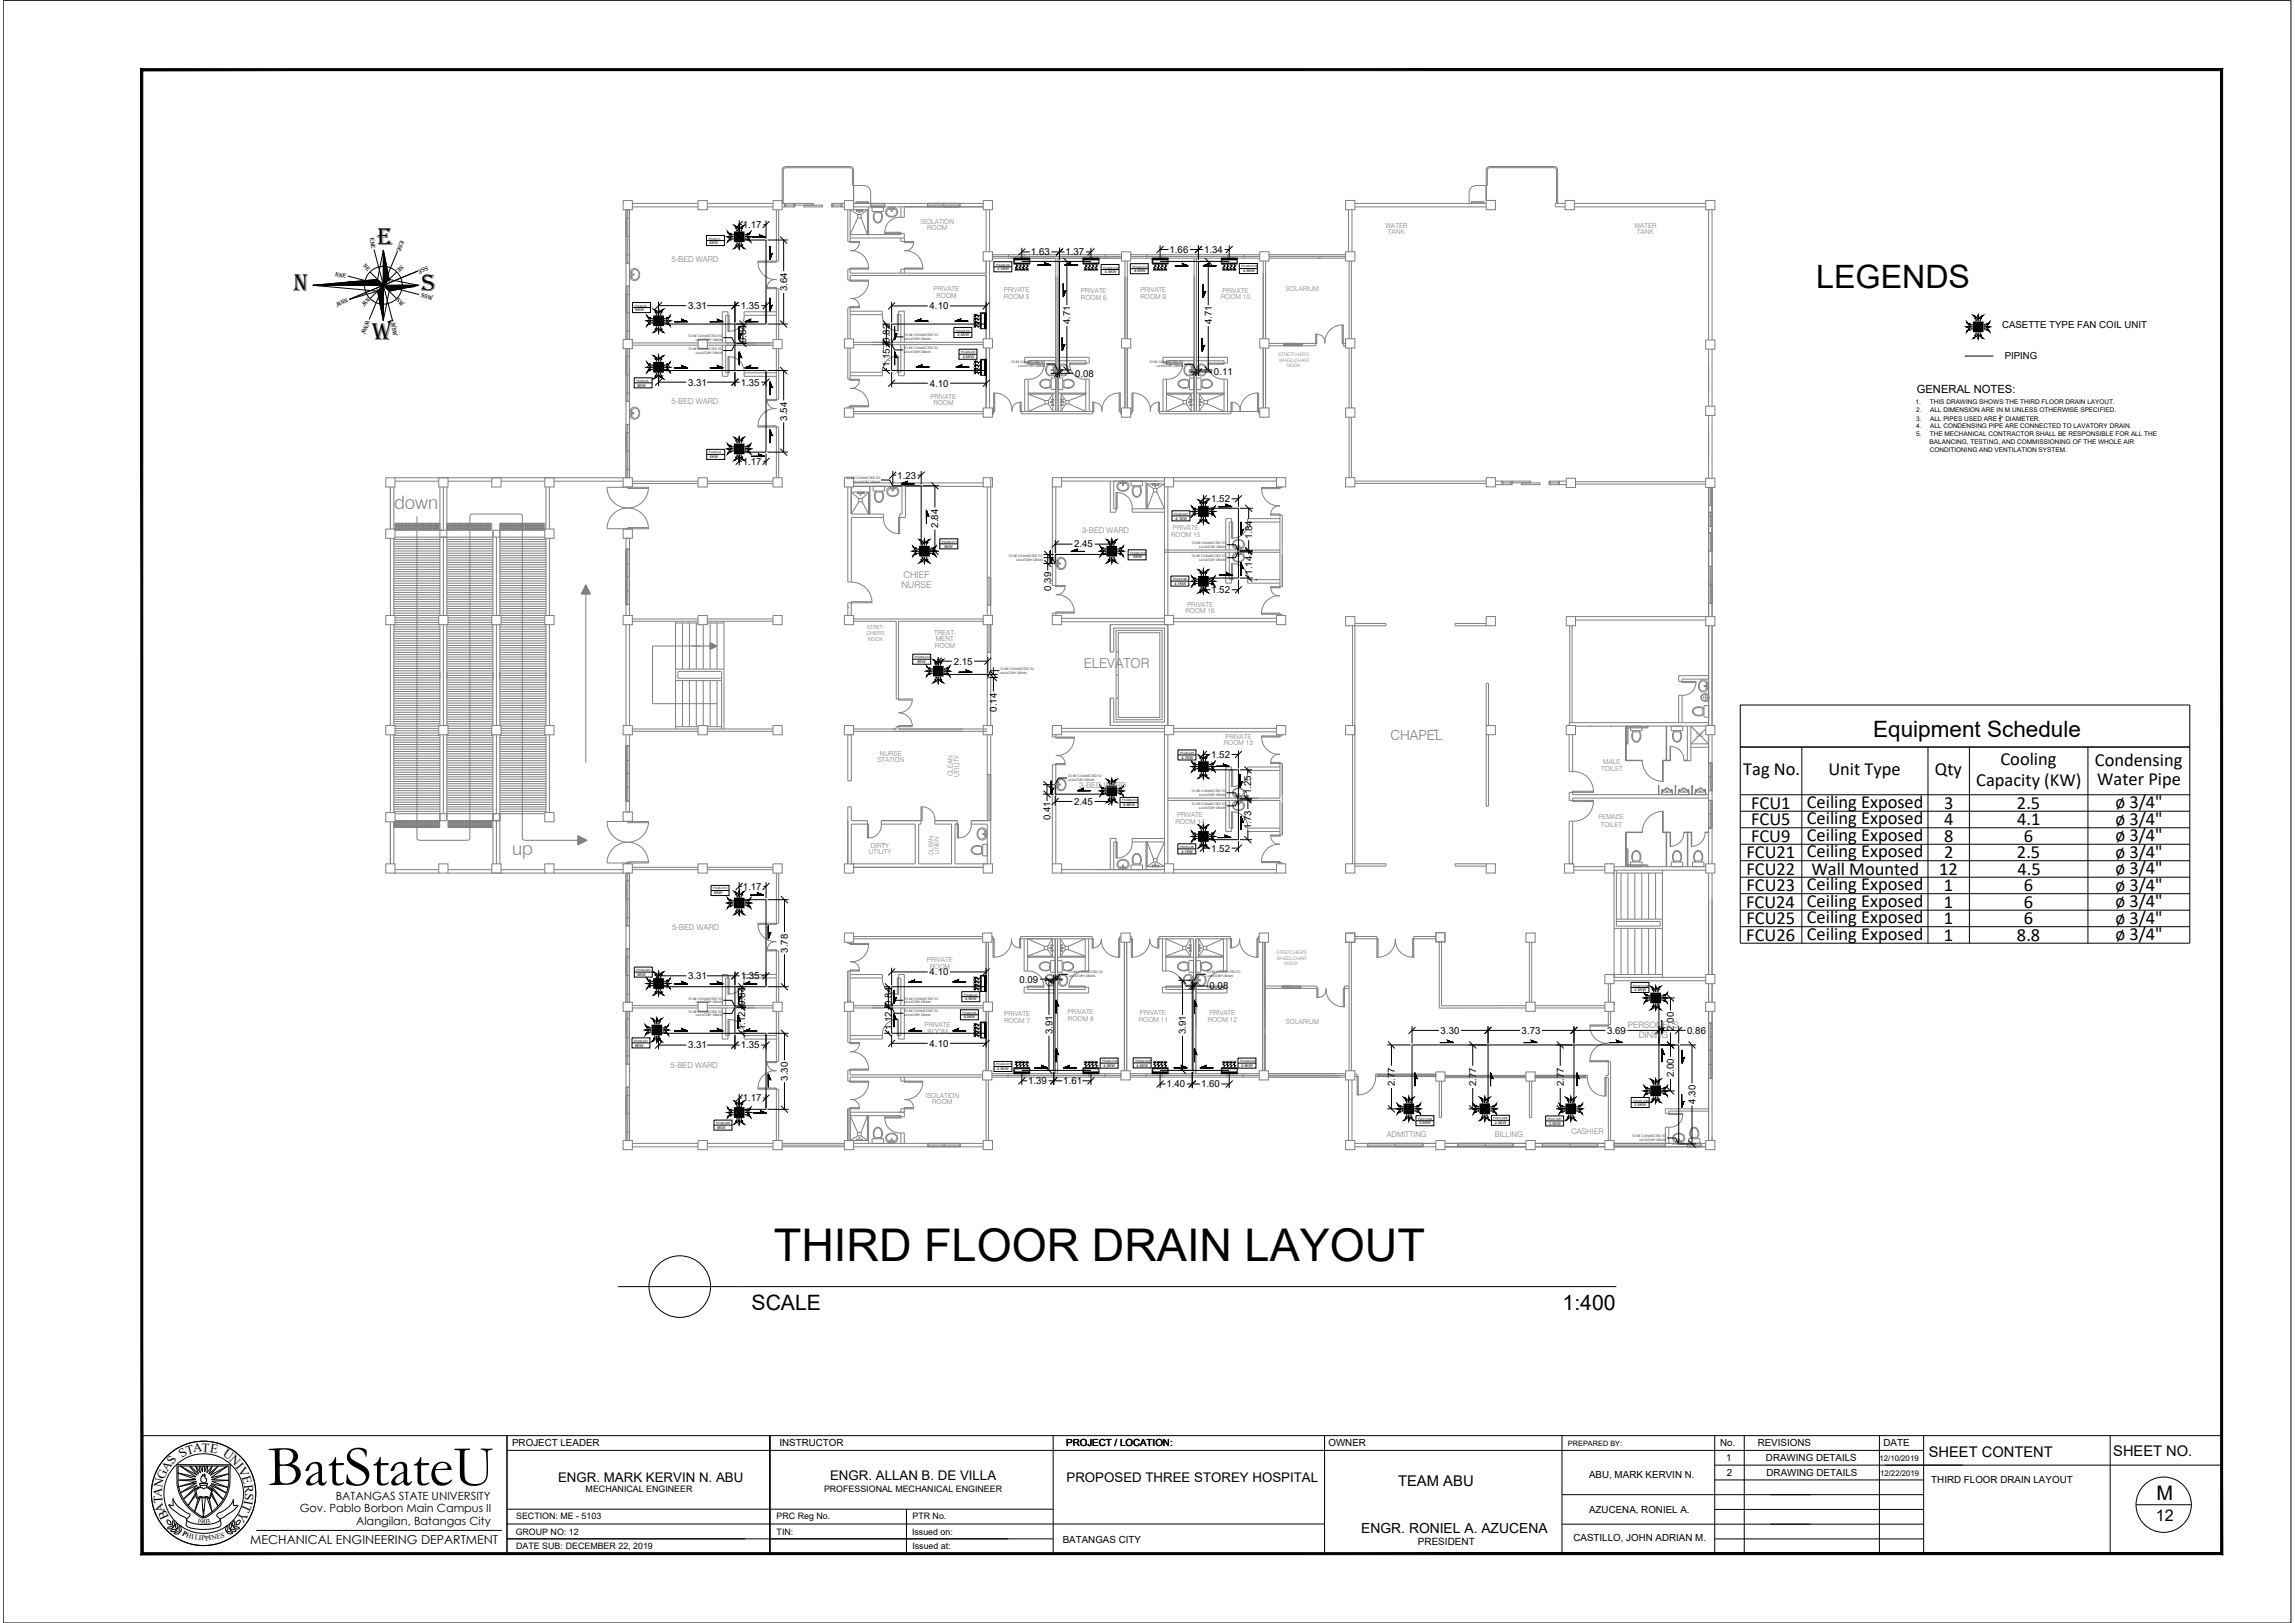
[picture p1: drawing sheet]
<svg xmlns="http://www.w3.org/2000/svg" width="420mm" height="297mm" viewBox="0 0 420 297" stroke-linecap="round" stroke-linejoin="round" font-family="sans-serif">
<defs><g id="words">
<text font-size="10.6" x="49" y="271.8">BatStateU</text>
<text font-size="8.3" x="141.7" y="230.8">THIRD FLOOR DRAIN LAYOUT</text>
<text font-size="5.9" x="332.5" y="52.8">LEGENDS</text>
<g font-size="4.5">
<text x="69" y="44.9">E</text>
<text x="53.8" y="53.3">N</text>
<text x="77.2" y="53.3">S</text>
<text x="68.1" y="62.2">W</text>
</g>
<text font-size="4.1" x="342.9" y="134.8">Equipment Schedule</text>
<g font-size="3.9">
<text x="137.6" y="239.7">SCALE</text>
<text x="286.1" y="239.7">1:400</text>
</g>
<text font-size="3.7" x="394.8" y="274.6">M</text>
<g font-size="3.4" fill="#808080">
<text x="72.2" y="93.1">down</text>
<text x="93.8" y="156.4">up</text>
</g>
<g font-size="3.4">
<text x="319.1" y="141.9">Tag No.</text>
<text x="334.7" y="141.9">Unit Type</text>
<text x="354.2" y="141.9">Qty</text>
<text x="361.8" y="143.8">Capacity (KW)</text>
<text x="366.2" y="140.1">Cooling</text>
<text x="383.5" y="140.1">Condensing</text>
<text x="383.9" y="143.7">Water Pipe</text>
<text x="320.6" y="148">FCU1</text>
<text x="330.8" y="147.8">Ceiling Exposed</text>
<text x="355.9" y="148">3</text>
<text x="369.3" y="148">2.5</text>
<text x="387.3" y="147.9">ø 3/4&quot;</text>
<text x="320.6" y="154.1">FCU9</text>
<text x="320.6" y="151.1">FCU5</text>
<text x="330.8" y="150.8">Ceiling Exposed</text>
<text x="330.8" y="153.8">Ceiling Exposed</text>
<text x="355.9" y="154.1">8</text>
<text x="355.9" y="151.1">4</text>
<text x="369.3" y="151.1">4.1</text>
<text x="370.5" y="154.1">6</text>
<text x="387.3" y="151">ø 3/4&quot;</text>
<text x="387.3" y="154">ø 3/4&quot;</text>
<text x="319.7" y="157.1">FCU21</text>
<text x="319.7" y="160.1">FCU22</text>
<text x="330.8" y="156.9">Ceiling Exposed</text>
<text x="331.6" y="160.2">Wall Mounted</text>
<text x="355" y="160.1">12</text>
<text x="355.9" y="157.1">2</text>
<text x="369.3" y="157.1">2.5</text>
<text x="369.3" y="160.1">4.5</text>
<text x="387.3" y="157">ø 3/4&quot;</text>
<text x="387.3" y="160">ø 3/4&quot;</text>
<text x="319.7" y="166.1">FCU24</text>
<text x="319.7" y="163.1">FCU23</text>
<text x="330.8" y="162.9">Ceiling Exposed</text>
<text x="330.8" y="165.9">Ceiling Exposed</text>
<text x="355.9" y="163.1">1</text>
<text x="355.9" y="166.1">1</text>
<text x="370.5" y="163.1">6</text>
<text x="370.5" y="166.1">6</text>
<text x="387.3" y="163">ø 3/4&quot;</text>
<text x="387.3" y="166">ø 3/4&quot;</text>
<text x="319.7" y="172.2">FCU26</text>
<text x="319.7" y="169.2">FCU25</text>
<text x="330.8" y="168.9">Ceiling Exposed</text>
<text x="330.8" y="172">Ceiling Exposed</text>
<text x="355.9" y="169.2">1</text>
<text x="355.9" y="172.2">1</text>
<text x="369.3" y="172.2">8.8</text>
<text x="370.5" y="169.2">6</text>
<text x="387.3" y="169.1">ø 3/4&quot;</text>
<text x="387.3" y="172.1">ø 3/4&quot;</text>
</g>
<text font-size="2.9" x="394.7" y="278.3">12</text>
<g font-size="2.7">
<text x="353.1" y="266.7">SHEET CONTENT</text>
<text x="386.9" y="266.4">SHEET NO.</text>
<text x="255.9" y="271.9">TEAM ABU</text>
</g>
<g font-size="2.5" fill="#808080">
<text x="198.4" y="122.3">ELEVATOR</text>
<text x="254.6" y="135.4">CHAPEL</text>
</g>
<text font-size="2.5" x="249.2" y="280.5">ENGR. RONIEL A. AZUCENA</text>
<g font-size="2.4">
<text x="102.2" y="271.2">ENGR. MARK KERVIN N. ABU</text>
<text x="152" y="270.9">ENGR. ALLAN B. DE VILLA</text>
<text x="195.3" y="271.3">PROPOSED THREE STOREY HOSPITAL</text>
</g>
<g font-size="2.3">
<text x="30.6" y="269.4" transform="rotate(-56 30.6 269.4)">AS</text>
<text x="33.3" y="266.8" transform="rotate(-33 33.3 266.8)">S</text>
<text x="34.3" y="266.2" transform="rotate(-15 34.3 266.2)">T</text>
<text x="35.4" y="265.8" transform="rotate(-6 35.4 265.8)">A</text>
<text x="36.9" y="265.7" transform="rotate(3 36.9 265.7)">T</text>
<text x="38.4" y="265.8" transform="rotate(11 38.4 265.8)">E</text>
<text x="40.7" y="266.4" transform="rotate(36 40.7 266.4)">U</text>
<text x="41.9" y="267.3" transform="rotate(46 41.9 267.3)">N</text>
<text x="43.1" y="268.5" transform="rotate(51 43.1 268.5)">I</text>
<text x="43.5" y="269" transform="rotate(62 43.5 269)">V</text>
<text x="29.6" y="274" transform="rotate(-85 29.6 274)">A</text>
<text x="29.7" y="272.3" transform="rotate(-78 29.7 272.3)">N</text>
<text x="29.8" y="275.1" transform="rotate(-94 29.8 275.1)">T</text>
<text x="30.1" y="270.9" transform="rotate(-66 30.1 270.9)">G</text>
<text x="44.3" y="270.3" transform="rotate(75 44.3 270.3)">E</text>
<text x="44.7" y="275.2" transform="rotate(114 44.7 275.2)">T</text>
<text x="44.7" y="271.7" transform="rotate(84 44.7 271.7)">R</text>
<text x="44.8" y="274.5" transform="rotate(100 44.8 274.5)">I</text>
<text x="44.9" y="273.2" transform="rotate(94 44.9 273.2)">S</text>
<text x="30.3" y="276.5" transform="rotate(-110 30.3 276.5)">A</text>
<text x="31" y="277.7" transform="rotate(-115 31 277.7)">B</text>
<text x="44.1" y="276.5" transform="rotate(122 44.1 276.5)">Y</text>
<text x="45.8" y="282.6">MECHANICAL ENGINEERING DEPARTMENT</text>
</g>
<g font-size="2.1">
<text x="350.9" y="71.9">GENERAL NOTES:</text>
<text x="61.5" y="274.5">BATANGAS STATE UNIVERSITY</text>
<text x="54.9" y="276.8">Gov. Pablo Borbon Main Campus II</text>
<text x="65.2" y="279.1">Alangilan, Batangas City</text>
</g>
<g font-size="1.8">
<text x="136" y="41.7">1.17</text>
<text x="188.7" y="46.7">1.63</text>
<text x="195.1" y="46.7">1.37</text>
<text x="214.1" y="46.3">1.66</text>
<text x="220.5" y="46.3">1.34</text>
<text x="144.1" y="53.3" transform="rotate(-90 144.1 53.3)">3.64</text>
<text x="126" y="56.6">3.31</text>
<text x="135.6" y="56.6">1.35</text>
<text x="170.2" y="56.6">4.10</text>
<text x="195.9" y="59.3" transform="rotate(-90 195.9 59.3)">4.71</text>
<text x="221.8" y="59.3" transform="rotate(-90 221.8 59.3)">4.71</text>
<text x="136.6" y="62.8" transform="rotate(-90 136.6 62.8)">0.84</text>
<text x="162.9" y="62.7" transform="rotate(-90 162.9 62.7)">0.82</text>
<text x="366.5" y="60.1">CASETTE TYPE FAN COIL UNIT</text>
<text x="367" y="65.7">PIPING</text>
<text x="126" y="70.6">3.31</text>
<text x="135.6" y="70.6">1.35</text>
<text x="162.9" y="67.2" transform="rotate(-90 162.9 67.2)">1.15</text>
<text x="170.2" y="70.8">4.10</text>
<text x="196.8" y="68.9">0.08</text>
<text x="222.2" y="68.7">0.11</text>
<text x="144.1" y="77" transform="rotate(-90 144.1 77)">3.54</text>
<text x="136" y="85.1">1.17</text>
<text x="164.3" y="87.6">1.23</text>
<text x="221.8" y="91.9">1.52</text>
<text x="171.8" y="96.6" transform="rotate(-90 171.8 96.6)">2.84</text>
<text x="196.6" y="100.2">2.45</text>
<text x="229.2" y="98.7" transform="rotate(-90 229.2 98.7)">1.84</text>
<text x="229.2" y="105.2" transform="rotate(-90 229.2 105.2)">1.14</text>
<text x="192.4" y="108.1" transform="rotate(-90 192.4 108.1)">0.39</text>
<text x="221.8" y="108.6">1.52</text>
<text x="174.6" y="121.6">2.15</text>
<text x="182.5" y="130.3" transform="rotate(-90 182.5 130.3)">0.14</text>
<text x="221.8" y="138.7">1.52</text>
<text x="196.6" y="147.3">2.45</text>
<text x="229.1" y="145.3" transform="rotate(-90 229.1 145.3)">1.25</text>
<text x="192.3" y="150.1" transform="rotate(-90 192.3 150.1)">0.41</text>
<text x="221.8" y="155.8">1.52</text>
<text x="229.1" y="151.8" transform="rotate(-90 229.1 151.8)">1.73</text>
<text x="136" y="162.9">1.17</text>
<text x="126" y="179.2">3.31</text>
<text x="135.6" y="179.2">1.35</text>
<text x="144.2" y="174.3" transform="rotate(-90 144.2 174.3)">3.78</text>
<text x="170.2" y="178.5">4.10</text>
<text x="186.6" y="179.8">0.09</text>
<text x="136.4" y="184.1" transform="rotate(-90 136.4 184.1)">0.84</text>
<text x="163.3" y="184.1" transform="rotate(-90 163.3 184.1)">0.84</text>
<text x="221.4" y="181.1">0.08</text>
<text x="126" y="191.9">3.31</text>
<text x="135.6" y="191.9">1.35</text>
<text x="136.4" y="188.5" transform="rotate(-90 136.4 188.5)">1.12</text>
<text x="163.3" y="188.5" transform="rotate(-90 163.3 188.5)">1.12</text>
<text x="170.2" y="191.6">4.10</text>
<text x="192.7" y="189.2" transform="rotate(-90 192.7 189.2)">3.91</text>
<text x="217.1" y="189.2" transform="rotate(-90 217.1 189.2)">3.91</text>
<text x="263.7" y="189.2">3.30</text>
<text x="278.6" y="189.2">3.73</text>
<text x="294.2" y="189.2">3.69</text>
<text x="306.5" y="188.7" transform="rotate(-90 306.5 188.7)">2.00</text>
<text x="308.9" y="189.2">0.86</text>
<text x="144.2" y="197.8" transform="rotate(-90 144.2 197.8)">3.30</text>
<text x="306.5" y="197.2" transform="rotate(-90 306.5 197.2)">2.00</text>
<text x="136" y="201.6">1.17</text>
<text x="188.2" y="198.4">1.39</text>
<text x="194.7" y="198.4">1.61</text>
<text x="213.6" y="199">1.40</text>
<text x="219.9" y="199">1.60</text>
<text x="255.4" y="198.8" transform="rotate(-90 255.4 198.8)">2.77</text>
<text x="270.3" y="198.8" transform="rotate(-90 270.3 198.8)">2.77</text>
<text x="286.3" y="198.8" transform="rotate(-90 286.3 198.8)">2.77</text>
<text x="310.4" y="202" transform="rotate(-90 310.4 202)">4.30</text>
<text x="93.8" y="264.6">PROJECT LEADER</text>
<text x="142.7" y="264.7">INSTRUCTOR</text>
<text x="195.2" y="264.7">PROJECT / LOCATION:</text>
<text x="243.2" y="264.7">OWNER</text>
<text x="314.9" y="264.7">No.</text>
<text x="316" y="267.3">1</text>
<text x="321.8" y="264.7">REVISIONS</text>
<text x="323.3" y="267.4">DRAWING DETAILS</text>
<text x="344.8" y="264.7">DATE</text>
<text x="290.9" y="270.5">ABU, MARK KERVIN N.</text>
<text x="316.1" y="270.1">2</text>
<text x="323.4" y="270.1">DRAWING DETAILS</text>
<text x="353.6" y="271.4">THIRD FLOOR DRAIN LAYOUT</text>
<text x="290.9" y="276.8">AZUCENA, RONIEL A.</text>
<text x="194.6" y="282.4">BATANGAS CITY</text>
<text x="259.6" y="282.8">PRESIDENT</text>
<text x="288.1" y="282.1">CASTILLO, JOHN ADRIAN M.</text>
</g>
<g font-size="1.7" fill="#808080">
<text x="165" y="107.7">NURSE</text>
<text x="165.4" y="105.9">CHIEF</text>
</g>
<g font-size="1.6" fill="#808080">
<text x="298" y="188.2">PERSONEL'S</text>
<text x="300" y="190">DINING</text>
</g>
<g font-size="1.6">
<text x="107.2" y="273">MECHANICAL ENGINEER</text>
<text x="150.9" y="273">PROFESSIONAL MECHANICAL ENGINEER</text>
<text x="94.4" y="280.8">GROUP NO: 12</text>
<text x="94.5" y="278">SECTION: ME - 5103</text>
<text x="142.2" y="278.1">PRC Reg No.</text>
<text x="142.2" y="280.9">TIN:</text>
<text x="167" y="280.8">Issued on:</text>
<text x="167" y="278">PTR No.</text>
<text x="94.5" y="283.6">DATE SUB: DECEMBER 22, 2019</text>
<text x="167" y="283.6">Issued at:</text>
</g>
<g font-size="1.5" fill="#808080">
<text x="122.9" y="47.9">5-BED WARD</text>
<text x="122.9" y="74">5-BED WARD</text>
<text x="198.1" y="97.5">3-BED WARD</text>
<text x="197.6" y="144.2">3-BED WARD</text>
<text x="123" y="170.1">5-BED WARD</text>
<text x="122.8" y="195.4">5-BED WARD</text>
</g>
<g font-size="1.4" fill="#808080">
<text x="253.9" y="208.1">ADMITTING</text>
<text x="273.7" y="208.1">BILLING</text>
<text x="287.7" y="207.5">CASHIER</text>
</g>
<g font-size="1.4">
<text x="344.1" y="267.3">12/10/2019</text>
<text x="344.2" y="270.1">12/22/2019</text>
</g>
<g font-size="1.3">
<text x="287.1" y="264.6">PREPARED BY:</text>
<text x="33.3" y="280.9" transform="rotate(27 33.3 280.9)">P</text>
<text x="34" y="281.3" transform="rotate(17 34 281.3)">H</text>
<text x="35" y="281.6" transform="rotate(8 35 281.6)">I</text>
<text x="35.6" y="281.7" transform="rotate(10 35.6 281.7)">L</text>
<text x="36.1" y="278.7" transform="rotate(9 36.1 278.7)">1</text>
<text x="36.4" y="281.9" transform="rotate(3 36.4 281.9)">I</text>
<text x="36.7" y="278.8">90</text>
<text x="36.9" y="281.9">P</text>
<text x="37.6" y="281.9" transform="rotate(-8 37.6 281.9)">PI</text>
<text x="38" y="278.8" transform="rotate(-14 38 278.8)">3</text>
<text x="38.8" y="281.9" transform="rotate(-13 38.8 281.9)">N</text>
<text x="39.8" y="281.6" transform="rotate(-14 39.8 281.6)">E</text>
<text x="40.5" y="281.4" transform="rotate(-15 40.5 281.4)">S</text>
</g>
<g font-size="1.2" fill="#808080">
<text x="168.5" y="40.9">ISOLATION</text>
<text x="253.6" y="41.6">WATER</text>
<text x="299.2" y="41.7">WATER</text>
<text x="169.8" y="42.1">ROOM</text>
<text x="254.1" y="42.8">TANK</text>
<text x="299.7" y="42.9">TANK</text>
<text x="170.9" y="53.3">PRIVATE</text>
<text x="183.7" y="53.5">PRIVATE</text>
<text x="197.9" y="53.7">PRIVATE</text>
<text x="208.8" y="53.5">PRIVATE</text>
<text x="223.8" y="53.6">PRIVATE</text>
<text x="235.4" y="53.2">SOLARIUM</text>
<text x="171.4" y="54.6">ROOM</text>
<text x="183.8" y="54.7">ROOM 5</text>
<text x="197.9" y="54.9">ROOM 6</text>
<text x="208.8" y="54.7">ROOM 9</text>
<text x="223.5" y="54.8">ROOM 10</text>
<text x="170.3" y="73">PRIVATE</text>
<text x="170.9" y="74.2">ROOM</text>
<text x="214.4" y="98.3">ROOM 15</text>
<text x="214.7" y="97">PRIVATE</text>
<text x="217" y="112.2">ROOM 16</text>
<text x="217.3" y="111">PRIVATE</text>
<text x="171" y="116.2">TREAT-</text>
<text x="171.2" y="118.6">ROOM</text>
<text x="171.3" y="117.4">MENT</text>
<text x="224.1" y="136.4">ROOM 13</text>
<text x="224.4" y="135.2">PRIVATE</text>
<text x="310.5" y="134.9">SS</text>
<text x="160.6" y="139.5">STATION</text>
<text x="161" y="138.3">NURSE</text>
<text x="174.4" y="142.1" transform="rotate(-90 174.4 142.1)">CLEAN</text>
<text x="175.6" y="142.3" transform="rotate(-90 175.6 142.3)">UTILITY</text>
<text x="293.1" y="141.2">TOILET</text>
<text x="293.5" y="139.8">MALE</text>
<text x="215.5" y="149.6">PRIVATE</text>
<text x="292.6" y="149.9">FEMALE</text>
<text x="159.4" y="155.1">DIRTY</text>
<text x="215.2" y="150.8">ROOM 14</text>
<text x="293" y="151.3">TOILET</text>
<text x="159" y="156.3">UTILITY</text>
<text x="169.7" y="176">PRIVATE</text>
<text x="170.2" y="177.3">ROOM</text>
<text x="183.9" y="185.9">PRIVATE</text>
<text x="195.5" y="185.7">PRIVATE</text>
<text x="208.7" y="185.8">PRIVATE</text>
<text x="221.4" y="185.9">PRIVATE</text>
<text x="169.3" y="188">PRIVATE</text>
<text x="169.8" y="189.2">ROOM</text>
<text x="183.9" y="187.1">ROOM 7</text>
<text x="195.5" y="186.9">ROOM 8</text>
<text x="208.5" y="187">ROOM 11</text>
<text x="221.1" y="187.1">ROOM 12</text>
<text x="235.4" y="187.4">SOLARIUM</text>
<text x="169.4" y="200.9">ISOLATION</text>
<text x="170.7" y="202.1">ROOM</text>
</g>
<g font-size="1.2">
<text x="350.7" y="73.9">1.</text>
<text x="350.8" y="77">3.</text>
<text x="350.8" y="75.3">2.</text>
<text x="353.3" y="73.9">THIS DRAWING SHOWS THE THIRD FLOOR DRAIN LAYOUT.</text>
<text x="353.4" y="75.3">ALL DIMENSION ARE IN M UNLESS OTHERWISE SPECIFIED.</text>
<text x="353.4" y="77">ALL PIPES USED ARE &quot; DIAMETER.</text>
<text x="350.8" y="79.8">5.</text>
<text x="350.8" y="78.4">4.</text>
<text x="353.3" y="81.2">BALANCING, TESTING, AND COMMISSIONING OF THE WHOLE AIR</text>
<text x="353.3" y="82.7">CONDITIONING AND VENTILATION SYSTEM.</text>
<text x="353.3" y="79.8">THE MECHANICAL CONTRACTOR SHALL BE RESPONSIBLE FOR ALL THE</text>
<text x="353.4" y="78.4">ALL CONDENSING PIPE ARE CONNECTED TO LAVATORY DRAIN.</text>
</g>
<g font-size="1.1">
<text x="67.7" y="43.5" transform="rotate(81 67.7 43.5)">ene</text>
<text x="73.3" y="43.9" transform="rotate(112 73.3 43.9)">ese</text>
<text x="61.3" y="50.4" transform="rotate(14 61.3 50.4)">nne</text>
<text x="66.4" y="48.7" transform="rotate(45 66.4 48.7)">nE</text>
<text x="73.4" y="48.5" transform="rotate(135 73.4 48.5)">se</text>
<text x="78.2" y="48.7" transform="rotate(157 78.2 48.7)">sse</text>
<text x="63.5" y="54.5" transform="rotate(158 63.5 54.5)">nnw</text>
<text x="67" y="58.6" transform="rotate(113 67 58.6)">wnw</text>
<text x="67.3" y="54.4" transform="rotate(135 67.3 54.4)">nw</text>
<text x="71.6" y="59.1" transform="rotate(82 71.6 59.1)">wsw</text>
<text x="72.4" y="55" transform="rotate(45 72.4 55)">sw</text>
<text x="77" y="54.3" transform="rotate(14 77 54.3)">ssw</text>
</g>
<g font-size="1.1" fill="#808080">
<text x="170.8" y="156.4" transform="rotate(-90 170.8 156.4)">CLEAN</text>
<text x="171.9" y="156.3" transform="rotate(-90 171.9 156.3)">LINEN</text>
</g>
<g font-size="1" fill="#808080">
<text x="158.6" y="116.2">CHER'S</text>
<text x="158.7" y="115.1">STRET-</text>
<text x="158.9" y="117.3">NOOK</text>
</g>
<g font-size=".9" fill="#808080">
<text x="234.1" y="65.2">STRETCHER'S</text>
<text x="234.2" y="66.2">WHEELCHAIR</text>
<text x="235.6" y="67.1">NOOK</text>
<text x="233.7" y="174.7">STRETCHER'S</text>
<text x="233.8" y="175.6">WHEELCHAIR</text>
<text x="235.2" y="176.6">NOOK</text>
</g>
<g font-size=".8">
<text x="365.9" y="76.5">3</text>
<text x="365.9" y="77.3">4</text>
</g>
<g font-size=".7">
<text x="129.9" y="44.7">6KW</text>
<text x="182.6" y="49.5">4.5KW</text>
<text x="202.3" y="50">4.5KW</text>
<text x="207.6" y="49.9">4.5KW</text>
<text x="227.6" y="49.8">4.5KW</text>
<text x="116.4" y="57">6KW</text>
<text x="175.3" y="61.5">4.5KW</text>
<text x="176.3" y="65.5">4.5KW</text>
<text x="116.7" y="70.7">6KW</text>
<text x="130" y="83.8">6KW</text>
<text x="215.2" y="95.1">4.1KW</text>
<text x="172.9" y="100.2">6KW</text>
<text x="207.5" y="102.2">6KW</text>
<text x="215" y="107">4.1KW</text>
<text x="167.9" y="121.4">6KW</text>
<text x="216.3" y="138.9">4.1KW</text>
<text x="205.7" y="147.5">8.8KW</text>
<text x="216.3" y="156">4.1KW</text>
<text x="130.8" y="163.7">6KW</text>
<text x="116.7" y="178.6">6KW</text>
<text x="176.7" y="183.1">4.5KW</text>
<text x="299.2" y="181.4">2.5KW</text>
<text x="116.3" y="191.5">6KW</text>
<text x="176.4" y="186.4">4.5KW</text>
<text x="182.6" y="195.9">4.5KW</text>
<text x="202" y="195.2">4.5KW</text>
<text x="208.1" y="195.2">4.5KW</text>
<text x="227.2" y="195.2">4.5KW</text>
<text x="299.3" y="202.5">2.5KW</text>
<text x="131.3" y="206.6">6KW</text>
<text x="259.9" y="205.8">2.5KW</text>
<text x="273.7" y="205.7">2.5KW</text>
<text x="283.6" y="205.8">2.5KW</text>
</g>
<g font-size=".6">
<text x="126" y="64">TO BE CONNECTED TO</text>
<text x="126" y="61.7">TO BE CONNECTED TO</text>
<text x="127.4" y="62.4">LAVATORY DRAIN</text>
<text x="127.4" y="64.7">LAVATORY DRAIN</text>
<text x="165.5" y="64.6">LAVATORY DRAIN</text>
<text x="165.5" y="62.2">LAVATORY DRAIN</text>
<text x="165.5" y="63.9">TO BE CONNECTED TO</text>
<text x="165.6" y="61.5">TO BE CONNECTED TO</text>
<text x="185.1" y="66.5">TO BE CONNECTED TO</text>
<text x="186.4" y="67.2">LAVATORY DRAIN</text>
<text x="210.4" y="66.5">TO BE CONNECTED TO</text>
<text x="211.8" y="67.2">LAVATORY DRAIN</text>
<text x="154.9" y="87.7">TO BE CONNECTED TO</text>
<text x="156.3" y="88.4">LAVATORY DRAIN</text>
<text x="184.7" y="101.9">TO BE CONNECTED TO</text>
<text x="218.2" y="101.9">TO BE CONNECTED TO</text>
<text x="218.2" y="99.6">TO BE CONNECTED TO</text>
<text x="219.6" y="100.3">LAVATORY DRAIN</text>
<text x="186" y="102.6">LAVATORY DRAIN</text>
<text x="219.5" y="102.6">LAVATORY DRAIN</text>
<text x="183.1" y="123.3">LAVATORY DRAIN</text>
<text x="183.1" y="122.6">TO BE CONNECTED TO</text>
<text x="195.5" y="142.9">LAVATORY DRAIN</text>
<text x="195.5" y="142.2">TO BE CONNECTED TO</text>
<text x="218.2" y="145">TO BE CONNECTED TO</text>
<text x="218.2" y="147.3">TO BE CONNECTED TO</text>
<text x="219.5" y="145.7">LAVATORY DRAIN</text>
<text x="219.6" y="148">LAVATORY DRAIN</text>
<text x="195.7" y="178.9">LAVATORY DRAIN</text>
<text x="195.7" y="178.2">TO BE CONNECTED TO</text>
<text x="220.9" y="178.9">LAVATORY DRAIN</text>
<text x="220.9" y="178.2">TO BE CONNECTED TO</text>
<text x="126" y="182.9">TO BE CONNECTED TO</text>
<text x="126" y="185.3">TO BE CONNECTED TO</text>
<text x="127.4" y="183.6">LAVATORY DRAIN</text>
<text x="165.5" y="183.6">LAVATORY DRAIN</text>
<text x="165.5" y="186">LAVATORY DRAIN</text>
<text x="165.6" y="182.9">TO BE CONNECTED TO</text>
<text x="165.6" y="185.3">TO BE CONNECTED TO</text>
<text x="127.4" y="186">LAVATORY DRAIN</text>
<text x="298.8" y="208.1">TO BE CONNECTED TO</text>
<text x="300.2" y="208.8">LAVATORY DRAIN</text>
</g>
<g font-size=".5">
<text x="129.7" y="43.8">FCU9-C1</text>
<text x="182.4" y="48.6">FCU22-C9</text>
<text x="202" y="49.1">FCU22-C10</text>
<text x="207.3" y="49">FCU22-C17</text>
<text x="227.3" y="49">FCU22-C18</text>
<text x="116.2" y="56.1">FCU9-C2</text>
<text x="175" y="60.7">FCU22-C5</text>
<text x="176" y="64.6">FCU22-C6</text>
<text x="116.5" y="69.9">FCU9-C3</text>
<text x="129.8" y="83">FCU9-C4</text>
<text x="215" y="94.2">FCU5-C27</text>
<text x="172.5" y="99.4">FCU25-C11</text>
<text x="206.9" y="101.4">FCU24-C13</text>
<text x="214.8" y="106.2">FCU5-C28</text>
<text x="167.5" y="120.5">FCU23-C12</text>
<text x="216.1" y="138">FCU5-C25</text>
<text x="205.5" y="146.7">FCU26-C14</text>
<text x="216" y="155.2">FCU5-C26</text>
<text x="130.6" y="162.8">FCU9-C19</text>
<text x="116.5" y="177.7">FCU9-C20</text>
<text x="176.2" y="185.5">FCU22-C8</text>
<text x="176.5" y="182.2">FCU22-C7</text>
<text x="299" y="180.5">FCU21-C32</text>
<text x="116.1" y="190.7">FCU9-C21</text>
<text x="182.4" y="195">FCU22-C15</text>
<text x="201.8" y="194.4">FCU22-C16</text>
<text x="207.9" y="194.3">FCU22-C23</text>
<text x="227" y="194.4">FCU22-C24</text>
<text x="299" y="201.6">FCU21-C33</text>
<text x="131.1" y="205.7">FCU9-C20</text>
<text x="259.6" y="204.9">FCU1-C29</text>
<text x="273.5" y="204.9">FCU1-C30</text>
<text x="283.4" y="205">FCU1-C31</text>
</g>
</g></defs>
<!-- layer: 0 -->
<g fill="none" stroke="#808080" stroke-width=".18">
<path d="M114.1 36.7h1.7v1.7h-1.7zM114.6 38.4h.6v9.8h-.6zM114.6 38.4v23.7M114.6 39.9h.6M114.9 38.4v9.8M115.2 38.4v23.7M115.8 37.9h12M115.8 37.2h12M127.8 36.7h1.7v1.7h-1.7zM129.5 37.9h12M129.5 37.2h12M141.5 36.7h1.7v1.7h-1.7z"/>
<path d="M142.1 38.4v9.6M142.6 38.4v9.4h-.5M143.2 37.9h.4M143.6 37.2h.2v.7h-.2zM143.8 30.5h11.8a.63 .63 0 0 1 .7 .6v5.6v-2.7M143.8 30.7h11.8l.4 .2 .1 .2v2.8l2 .1a1.26 1.26 0 0 1 1.3 1.2v2M143.8 37.9h1.5M143.8 37.2h1.5M143.8 37.5h1.5M143.8 30.5a.63 .63 0 0 0-.6 .6v6.1h.4M143.8 30.7h-.2l-.2 .4v6.1M145.3 37.2h.2v.7h-.2z"/>
<path d="M145.5 37.2h3.4v.3h-3.4zM147.2 37.5h3.4v.4h-3.4zM152.3 37.2h.2v.7h-.2zM152.5 37.9h1.5M152.5 37.2h1.5M152.5 37.5h1.5M154 37.2h.2v.7h-.2zM154.2 37.9h.4M154.2 37.2h.4M154.6 36.7h1.7v1.7h-1.7zM155.2 38.4v5.8h.4M156.3 37.9h23.7"/>
<path d="M156.3 38.4h2.7M156.3 37.2h23.7M156.7 37.2v-.3l.1 .3M156.8 38.4h.1M156.8 37h2.1M156.8 36.9h2.1M156.8 38.6h.1M156.8 38.5h.1M156.8 38.4v.2M156.9 38.5h.1M156.9 38.6h.1M156.9 38.4v.2"/>
<path d="M156.9 38.4h.1M156.9 38.5v.1M157 39.2h.6v.7h-.6zM157 39.2l-1.4-.8v6M157 39.9l-1.4 3h9.3v-.2M157.2 38.4l.1 .2M157.2 38.9l.2 .1M157.3 38.6h.1M157.3 38.5h.1M157.3 38.8h.1M157.3 38.8l-.1 .1M157.3 38.5v.2"/>
<path d="M157.4 38.5h.1M157.4 38.5v.2M157.4 38.6h.1M157.4 38.8v.1M157.4 38.9h.1M157.4 38.4v.2M157.6 39.9l1.2 3M157.7 38.4h.1M157.7 38.6h.1M157.7 38.6h.2M157.7 38.5v.1M157.7 38.5h.2"/>
<path d="M157.7 38.4h.2M157.8 38.5h.1M157.8 38.6h.1M157.8 38.4v.2M157.8 38.5h-.1M157.8 38.6h-.1M157.8 38.5v.1M157.9 38.4v.2M157.9 38.6h.1M157.9 38.5v.1M157.9 38.5h.1M157.9 38.4h.1"/>
<path d="M158.9 37.2v-.3l.1 .3M159 37.9v5h-.2v-4.5l-1.2 .8M159.4 37.2h2.6v.7h-2.6zM159.4 37.5h2.6M159.4 37.2v.7M159.6 37.9v.8h2.2v-.8M160.2 39l.9-.1a.98 .98 0 0 1 .3 1.1 .98 .98 0 0 1-.9 .7l-.3-.3-.2-.5v-.6zM160.2 38.7a1.27 1.27 0 0 0 .5 2.1 1.27 1.27 0 0 0 .5-2.1M162 37.2v.7M162.3 38.3a1.11 1.11 0 0 1 1.3-.4 1.11 1.11 0 0 1 .7 1.2 1.14 1.14 0 0 1-1.3 .6 1.14 1.14 0 0 1-.9-1.1zM162.4 38.6v.5M162.4 39.1l.5 .4"/>
<path d="M162.7 38.3h.4M162.7 38.3l-.3 .3M163.2 38.5v.2l.1-.2M163.2 38.7l-.1-.5 .1-.2 .2 .2-.1 .5M163.2 38.7h.1M163.3 38.3h.5M163.8 38.3a.71 .71 0 0 1 .3 .9 .71 .71 0 0 1-.9 .4l-.3-.1M164.9 37.9v1.9M164.9 39.8a2.75 2.75 0 0 0-2.9 2.7M165.6 37.9v1.9h-.7M169.8 37.2h5.9v.7h-5.9zM169.8 37.5h5.9"/>
<path d="M169.8 37.2v.7M172.8 37.2v.7M175.7 37.2v.7M180 36.7h1.7v1.7h-1.7zM180.5 38.4v7.7M181.2 38.4v7.7M246.3 36.7h1.7v1.7h-1.7zM246.9 38.4v7.7M247.5 38.4v7.7M248 37.9h24.1M248 37.2h24.1M269.4 37.2v-.3l.1 .3"/>
<path d="M269.5 37h2.1M269.5 36.9h2.1M271.6 37.2v-.3l.1 .3M272.1 36.7h1.7v1.7h-1.7zM272.1 34v2.7v-5.6a.63 .63 0 0 1 .6-.6h11.8a.63 .63 0 0 1 .7 .6v6.1M272.3 31.1v2.8l-2.1 .1a1.26 1.26 0 0 0-1.2 1.2v2M272.3 31.1l.1-.2 .3-.2h12l.3 .4v6.1M286.5 36.7h1.7v1.7h-1.7zM286.5 37.2h-1.8v.7h1.8M288.2 37.9h24.1M288.2 37.2h24.1M312.3 36.7h1.7v1.7h-1.7z"/>
<path d="M312.8 38.4v23.8M313.4 38.4v23.8M114.6 52.4h.6v9.7h-.6zM114.6 46.6h.6M114.6 48.2h.6M114.6 52.4h.6M114.6 43.3h.6M114.6 53.9h.6M114.6 57.2h.6M114.9 52.4v9.7M115.3 49.8v.9M115.3 50.7a.88 .88 0 0 0 .9 .7 .88 .88 0 0 0 .8-.7"/>
<path d="M115.3 49.8a.88 .88 0 0 1 .9-.7 .88 .88 0 0 1 .8 .7M115.6 50.1l.5 .1M115.6 50.1l-.1 .1v.2l.6-.1M115.7 50.2v-.5a.71 .71 0 0 1 .9-.3 .71 .71 0 0 1 .4 .9 .71 .71 0 0 1-.4 .8 .71 .71 0 0 1-.9-.3v-.4M115.9 50.2h.2M116.1 50.3h-.2M116.1 50.2v.1M117 49.8v.9M133.3 57.7h.2v2.9h-.2zM133.3 57.7h-.4v5.1M133.3 57.7v-.6h-1.1v5.7M136.2 57.7a2.75 2.75 0 0 1-2.7 2.9"/>
<path d="M138.8 48a3.2 3.2 0 0 0 3.3 3.1 1.48 1.48 0 0 0-1.6 1.5M138.8 47.8h3.3v.2h-3.3zM140.5 52.6h1.6v.2h-1.6zM142.1 52.8h.5v9.3M142.1 52.6v9.5M142.1 57.1h-5.9v.6h5.9M155.6 51.3h3.4v.2h-3.4zM155.6 56.1h1.7v.2h-1.7zM155.6 49.1h3.4v.2h-3.4zM155.6 44.2h1.7v.2h-1.7zM155.6 49.1v.9h24.9M155.6 56.1v5.9"/>
<path d="M155.6 49.3h-.4v2h.4M155.6 56.3h-.4v5.7M155.6 57h5.9v.6M155.6 57.6h5.9M155.6 43.6h10M157.3 44.4a1.5 1.5 0 0 1-1.7 1.5 3.2 3.2 0 0 1 3.4 3.1M159 51.5a3.2 3.2 0 0 1-3.4 3.1 1.49 1.49 0 0 1 1.7 1.5M161.6 57.6a2.75 2.75 0 0 0 2.7 2.9M162 42.5h2.9v.2h-2.9zM164.3 57.6h.2v2.9h-.2zM164.5 57.6v-.6h1.1v5.6M164.5 57.6h.4v5"/>
<path d="M164.9 43.6v.6h.7M164.9 50v-.7h.7v.7M164.9 42.7h.7v1.5M165.6 49.1h3.3v.2h-3.3zM165.6 44.2h1.6v.2h-1.6zM167.2 44.4a1.5 1.5 0 0 1-1.6 1.5 3.2 3.2 0 0 1 3.3 3.1M180 46.1h1.7v1.7h-1.7zM180.5 47.8v14.2M180.5 50.4h-24.9v1.1M181.2 47.8v14.2M181.7 46.6h.1M181.7 47.3h23.6"/>
<path d="M181.7 46.6h23.6M181.7 46.9h23.6M184.6 46.6v.7M187.4 47.3h.1M187.6 46.6v.7M193.3 47.3v28M193.7 47.3v28M199.4 46.6v.7M199.6 47.3h.1M202.4 46.6v.7M205.3 46.1h1.7v1.7h-1.7zM206 47.8v14.2"/>
<path d="M206.4 47.8v14.2M207 46.6h.1M207 47.3h23.6M207 46.6h23.6M207 46.9h23.6M210 46.6v.7M212.8 47.3h.1M212.9 46.6v.7M218.6 47.3v28M219 47.3v28M224.7 46.6v.7M224.9 47.3h.1"/>
<path d="M227.7 46.6v.7M230.6 46.1h1.7v1.7h-1.7zM231.3 47.8v14.2M231.7 47.8v14.2M232.3 46.6h.1M232.3 47.3h14M232.3 46.6h14M232.3 46.9h14M245.7 59.5h.2v3.4h-.2zM245.7 59.5a3.2 3.2 0 0 0-3.1 3.3 1.49 1.49 0 0 0-1.5-1.6M246.3 46.1h1.7v1.7h-1.7zM247 47.8v14.2"/>
<path d="M247.4 47.8v14.2M114.1 62.1h1.7v1.7h-1.7zM114.6 63.8h.6v9.7h-.6zM114.6 77.7h.6v9.7h-.6zM114.6 63.8v23.6M114.6 60.6h.6M114.6 73.5h.6M114.6 77.7h.6M114.6 65.2h.6M114.6 72h.6M114.6 68.6h.6M114.6 79.2h.6"/>
<path d="M114.9 63.8v9.7M114.9 77.7v9.7M115.2 63.8v23.6M115.5 74.8a1.01 1.01 0 0 1 1.4 .1 1.01 1.01 0 0 1 .1 1.3 .97 .97 0 0 1-1.4 .3 .97 .97 0 0 1-.3-1.3zM115.7 75.5v-.4a.71 .71 0 0 1 .9-.4 .71 .71 0 0 1 .4 .9 .68 .68 0 0 1-.6 .9 .68 .68 0 0 1-.7-.8M115.8 62.8h12M115.8 63.2h12M115.9 75.5l.2 .1M116.1 75.7h-.2M116.1 75.6l-.5-.1-.2 .1 .2 .1h.5M116.1 75.6v.1M127.8 62.1h1.7v1.7h-1.7z"/>
<path d="M129.5 62.8h12M129.5 63.2h12M132.2 63.2v5.7h1.1v-.7M132.9 63.2v5h.4M133.3 65.3h.2v2.9h-.2zM133.5 65.3a2.75 2.75 0 0 1 2.7 2.9M138.8 77.9h3.3v.3h-3.3zM140.5 73.1h1.6v.2h-1.6zM140.5 73.3a1.48 1.48 0 0 0 1.6 1.5 3.2 3.2 0 0 0-3.3 3.1M141.5 62.1h1.7v1.7h-1.7zM142.1 78.2h.5v9.2M142.1 63.8v9.5"/>
<path d="M142.1 77.9v9.5M142.1 68.2h-5.9v.7h5.9M142.6 63.8v9.3h-.5M154.6 62h1.7v1.7h-1.7zM154.6 74.7h1.7v1.7h-1.7zM155.2 63.7v5.7h.4M155.6 74.2h3.4v.3h-3.4zM155.6 69.4h1.7v.2h-1.7zM155.6 63.7v5.9M155.6 74.2v.5M155.6 74.5h-.4v.2M155.6 68.1h5.9"/>
<path d="M156.3 63.1h23.7M156.3 62.6h23.7M156.3 75.7h23.7M156.3 75.3h23.7M157.3 69.6a1.49 1.49 0 0 1-1.7 1.5 3.2 3.2 0 0 1 3.4 3.1M161.5 68.1v.7h-5.9M161.8 61.8v.8M161.8 63.1v.8M164.3 65.2h.2v2.9h-.2zM164.3 65.2a2.75 2.75 0 0 0-2.7 2.9M164.9 63.1v5h-.4M165.6 63.1v5.7h-1.1v-.7"/>
<path d="M180 62h1.7v1.7h-1.7zM180 74.7h1.7v1.7h-1.7zM180.5 63.7v11M181.2 63.7v11M181.7 75.7h.1M181.7 75.1h.1M181.7 75.3h.4M181.9 71.9h.2v3.4h-.2zM181.9 75.3v.4h-.2M182.1 71.9a3.2 3.2 0 0 1 3.2 3.4 1.48 1.48 0 0 1 1.5-1.7M186.8 73.6h.2v1.7h-.2zM186.8 75.3h13.5"/>
<path d="M187 75.3v.4h13v-.4M188.2 66.4h3v.3h-3zM188.2 69.4v5.9l3.1-1.4M188.2 69.4h-.6v5.9M188.2 72.1l3.1 1.2M190.6 69.9l.7-.4a.87 .87 0 0 1 .9 .4v.7a.97 .97 0 0 1-1 .3 .97 .97 0 0 1-.7-.8zM191.2 66.7a2.75 2.75 0 0 1-3 2.7M191.3 73.3h.6v.6h-.6zM191.7 66.9a1.01 1.01 0 0 1 1.4 .1 1.01 1.01 0 0 1 0 1.3 .99 .99 0 0 1-1.4 .2 .99 .99 0 0 1-.1-1.4zM192.2 73.7h.1M192.2 73.5h.1M192.4 73.6l-.2-.1v.2"/>
<path d="M192.4 73.6v.1M192.4 73.7h-.2M192.4 73.6h.3M192.5 67.6h.5l.1 .1-.1 .1h-.5M192.5 69.7a1.27 1.27 0 0 0-2.1 .5 1.27 1.27 0 0 0 2.1 .5M192.5 67.7h.1M192.5 67.6v.2M192.5 67.8h.1M192.5 73.1h.1M192.5 73.2h.1M192.5 74.2h.1M192.5 74h.1"/>
<path d="M192.5 73.7h.1M192.5 73.6h.1M192.5 73.1v.1M192.5 73.6v.1M192.5 74v.2M192.5 73.7h.2M192.5 73.5l.1 .1M192.5 74.1h.1M192.6 73.1h.1M192.6 74h.1M192.6 74.1l-.1 .1M192.6 73.7h-.1"/>
<path d="M192.6 73.1h-.1M192.6 74.1h-.1M192.6 67.6h-.1M192.6 73.1v.1M192.6 73.6h.1M192.6 73.6v.1M192.6 74v.1M192.6 74.1v.1M192.6 74.1h.1M192.6 73.7h.1M192.6 73.2h.1M192.6 73.2h-.1"/>
<path d="M192.6 74.2h.1M192.7 73.1v.1M192.7 74v.2M192.7 73.1h.1M192.7 73.2h.1M192.7 73.5v.2M192.7 73.2h-.2M192.7 74.1l-.2 .1M192.7 74.2h.1M192.7 73.5l-.2 .1M192.7 73.7h.1M192.8 73.1h.1"/>
<path d="M192.8 73.2h.1M192.8 74.2h.1M192.8 74h.1M192.8 71.9v3.4l-.9-1.4M192.8 73.1h-.1M192.8 74h-.1M192.8 73.5h-.1M192.9 67.6v-.4a.71 .71 0 0 0-.9-.4 .71 .71 0 0 0-.4 .9 .71 .71 0 0 0 .4 .9 .71 .71 0 0 0 .9-.4v-.4M193.3 71.9h-5.1v.2h4.6l-.9 1.2M193.3 66h-5.1v.4M193.3 65.4h-5.7v1h.6M193.3 69.2h-.9v2.1h.9"/>
<path d="M193.7 71.9h5.1v.2h-4.6l.9 1.2M193.7 69.2h.9v2.1h-.9M193.7 66h5.1v.4M193.7 65.4h5.7v1h-.6M194 66.9a1.01 1.01 0 0 1 1.4 .1 1.01 1.01 0 0 1 0 1.3 .99 .99 0 0 1-1.4 .2 .99 .99 0 0 1-.1-1.4zM194 67.6h.6M194 67.6l-.1 .1 .1 .1M194.2 67.6l-.1-.4a.71 .71 0 0 1 .9-.4 .71 .71 0 0 1 .5 .9 .71 .71 0 0 1-.4 .9 .71 .71 0 0 1-1-.4l.1-.4M194.2 73.1h.1M194.2 73.2h.1M194.2 74.2h.1M194.2 74h.1"/>
<path d="M194.2 71.9v3.4l.9-1.4M194.2 73.5h.1M194.3 73.5v.2M194.3 73.5l.2 .1M194.3 73.7h.2M194.3 73.7h-.1M194.3 73.2h.2M194.3 73.1v.1M194.3 74v.2M194.3 73.1h.1M194.3 73.2h-.1M194.3 74.1l.2 .1"/>
<path d="M194.3 74.2h-.1M194.3 73.6h.3M194.3 73.6h.1M194.3 73.6v.1M194.3 73.2h.1M194.4 73.2h.1M194.4 74.2h.1M194.4 73.7h.1M194.4 74h.1M194.4 73.1h.1M194.4 74.1h.1M194.4 73.6h.1"/>
<path d="M194.4 73.1v.1M194.4 73.6v.1M194.4 74v.1M194.4 74.1v.1M194.4 67.6h.1M194.4 74h-.1M194.4 74.1l.1 .1M194.5 73.1h.1M194.5 74.1h.1M194.5 74.1h-.1M194.5 73.1v.1M194.5 73.6h.1"/>
<path d="M194.5 74v.2M194.5 73.1h-.1M194.5 74h.1M194.5 74h-.1M194.5 73.5l-.1 .1M194.5 73.2h.1M194.5 74.2h.1M194.5 73.7h.1M194.5 73.6v.1M194.5 67.8h-.1M194.5 67.6v.2M194.6 67.8h-.6"/>
<path d="M194.6 67.7h.1M194.6 69.7a1.27 1.27 0 0 1 2.1 .5 1.27 1.27 0 0 1-2.1 .5M194.6 73.6l.2-.1v.2M194.6 73.6v.1M194.6 73.7h.2M194.8 73.5h.1M194.8 73.7h.1M194.8 69.7a1.02 1.02 0 0 1 1.1-.1 1.02 1.02 0 0 1 .6 .8 1.1 1.1 0 0 1-1.7 .2zM195.1 73.3h.6v.6h-.6zM195.8 66.4h3v.3h-3zM195.8 66.7a2.75 2.75 0 0 0 3 2.7M198.8 69.4h.6v5.9"/>
<path d="M198.8 69.4v5.9l-3.1-1.4M198.8 72.1l-3.1 1.2M200 73.6h.3v1.7h-.3zM204.9 71.9h.2v3.4h-.2zM204.9 75.3h.4M204.9 71.9a3.2 3.2 0 0 0-3.2 3.4 1.48 1.48 0 0 0-1.4-1.7M205.1 75.3v.4h.2M205.3 62h1.7v1.7h-1.7zM205.3 74.7h1.7v1.7h-1.7zM206 63.7v11M206.4 63.7v11M207 75.3h.4"/>
<path d="M207.2 71.9h.2v3.4h-.2zM207.2 75.3v.4h-.2M207.4 71.9a3.2 3.2 0 0 1 3.2 3.4 1.48 1.48 0 0 1 1.5-1.7M212.1 73.6h.2v1.7h-.2zM212.1 75.3h18.5M212.3 75.3v.4h13.1v-.4M213.6 66.4h2.9v.3h-2.9zM213.6 69.4h-.7v5.9M213.6 69.4v5.9l3-1.4M213.6 72.1l3 1.2M215.9 69.9l.7-.4a.87 .87 0 0 1 1 .4v.7a.97 .97 0 0 1-1.1 .3 .97 .97 0 0 1-.7-.8zM216.5 66.7a2.75 2.75 0 0 1-2.9 2.7"/>
<path d="M216.6 73.3h.6v.6h-.6zM217.3 66.7a1.23 1.23 0 0 0 0 2.1M217.3 66.7l.6-.1 .4 .3M217.5 73.7h.1M217.6 73.5h-.1M217.7 73.6v.1M217.7 73.6l-.2-.1v.2M217.7 73.7h-.2M217.8 73.6h.2M217.8 69.7a1.27 1.27 0 0 0-2.1 .5 1.27 1.27 0 0 0 2.1 .5M217.8 67.6h.5l.1 .1-.1 .1h-.5zM217.8 67.7h.1"/>
<path d="M217.8 67.8h.1M217.8 73.1h.1M217.8 73.2h.1M217.8 74.2h.1M217.8 74h.1M217.8 73.7h.1M217.8 73.6h.1M217.8 73.1v.1M217.8 73.6v.1M217.8 74v.2M217.8 73.1h.2M217.8 73.7h.3"/>
<path d="M217.9 73.1h.1M217.9 74h.1M217.9 73.5v.1M217.9 74.1h.1M217.9 74.1v.1M217.9 73.7h.1M217.9 67.6h-.1M217.9 73.1v.1M217.9 73.6h.1M217.9 73.6v.1M217.9 74v.1M218 73.2h.1"/>
<path d="M218 73.1h.1M218 74.1h.1M218 73.2h-.2M218 74.2h-.1M218 73.7h-.1M218 74.1h-.1M218 74h.1M218 74.2h.1M218 73.7h.1M218 73.6h.1M218 73.1v.1M218 74v.2"/>
<path d="M218 73.5v.2M218 73.2h-.1M218 74.1l-.2 .1M218.1 73.5l-.3 .1M218.1 73.5v.2M218.1 73.7h.1M218.1 73.1h.1M218.1 73.2h.1M218.1 74.2h.1M218.1 74h.1M218.1 71.9v3.4l-.9-1.4M218.1 73.1h-.1"/>
<path d="M218.1 74h-.1M218.1 73.5h.1M218.2 67.6v-.4a.71 .71 0 0 0-.9-.4 .71 .71 0 0 0-.4 .9 .71 .71 0 0 0 .4 .9 .71 .71 0 0 0 .9-.4v-.4M218.3 66.9a1.25 1.25 0 0 1 0 1.6M218.3 68.5l-.4 .3-.6-.1M218.6 71.9h-5v.2h4.5l-.9 1.2M218.6 69.2h-.8v2.1h.8M218.6 66h-5v.4M218.6 65.4h-5.7v1h.7M219 71.9h5.1v.2h-4.5l.8 1.2M219 69.2h.9v2.1h-.9M219 66h5.1v.4"/>
<path d="M219 65.4h5.7v1h-.6M219.3 66.9a1.01 1.01 0 0 1 1.4 .1 1.01 1.01 0 0 1 0 1.3 .99 .99 0 0 1-1.4 .2 .99 .99 0 0 1-.1-1.4zM219.5 67.8v.4a.66 .66 0 0 0 .7 .4 .66 .66 0 0 0 .5-.5M219.6 73.1h.1M219.6 73.2h.1M219.6 74.2h.1M219.6 74h.1M219.6 71.9v3.4l.8-1.4M219.6 73.5h.1M219.6 73.5v.2M219.6 73.5l.2 .1M219.6 73.7h.1"/>
<path d="M219.6 73.1v.1M219.6 74v.2M219.6 73.1h.2v.1h-.2M219.6 74h.2v.2l-.2-.1M219.6 73.6h.3M219.7 74.2h.1M219.7 73.7h.1M219.7 74.1h.1M219.7 73.1h.1M219.7 74h.1M219.7 73.6h.1M219.7 73.1v.1"/>
<path d="M219.7 73.6v.1M219.7 74v.1M219.7 74.1v.1M219.7 73.2h.1M219.7 67.6h.2M219.8 74.1h.1M219.8 73.2h.1M219.8 74.1v.1M219.8 73.7h.1M219.8 73.1v.1M219.8 73.1v.1h-.1M219.8 73.6h.1"/>
<path d="M219.8 73.6v.1M219.8 74v.2M219.8 73.1h-.1M219.8 73.1h.1M219.8 74h.1M219.8 73.5v.1M219.8 73.6l-.2 .1M219.9 67.8h-.2M219.9 67.6v.2M219.9 67.6h-.5l-.2 .1 .2 .1h.5M219.9 67.7h.1M219.9 69.7a1.27 1.27 0 0 1 2.1 .5 1.27 1.27 0 0 1-2.1 .5"/>
<path d="M219.9 73.6v.1M219.9 73.6l.2-.1v.2M219.9 73.7h.2M220.1 73.5h.1M220.1 73.7h.1M220.1 69.7a1.01 1.01 0 0 1 1.1-.1 1.01 1.01 0 0 1 .6 .8 1.1 1.1 0 0 1-1.7 .2zM220.4 73.3h.6v.6h-.6zM220.7 67.3v.8M220.7 67.3a.66 .66 0 0 0-.5-.5 .66 .66 0 0 0-.7 .4v.4M221.1 66.4h3v.3h-3zM221.1 66.7a2.75 2.75 0 0 0 3 2.7M224.1 69.4h.6v5.9"/>
<path d="M224.1 69.4v5.9l-3.1-1.4M224.1 72.1l-3.1 1.2M225.4 73.6h.2v1.7h-.2zM230.2 71.9h.2v3.4h-.2zM230.2 71.9a3.2 3.2 0 0 0-3.1 3.4 1.48 1.48 0 0 0-1.5-1.7M230.4 75.3v.4h.2M230.6 62h1.7v1.7h-1.7zM230.6 74.7h1.7v1.7h-1.7zM231.3 63.7v11M231.7 63.7v11M232.3 62.9h8.8M235 62.9h3.4v.4h-3.4z"/>
<path d="M235 63.1h3.4M235 62.9v.4M238.4 62.9v.4M240.9 61.2h.2v1.7h-.2zM240.9 62.9v.4h-8.6M245.7 62.9h.6M245.9 62.9v.4h.4M246.3 62h1.7v1.7h-1.7zM246.3 74.7h1.7v1.7h-1.7zM247 63.7v11M247 76.4v11M247.4 63.7v11"/>
<path d="M247.4 76.4v11M312.3 62.2h1.7v1.7h-1.7zM312.3 74.3h1.7v1.7h-1.7zM312.8 63.9v10.4M312.8 76v11.5M313.4 63.9v10.4M313.4 76v11.5M70.6 87.4h1.7v1.7h-1.7zM70.6 96.8h1.7v1.7h-1.7zM71.5 89.1v7.7M71.5 98.5v14.1M72.1 100h8.4"/>
<path d="M72.1 99.6h8.4M72.1 99.1h8.4M72.1 98.7h8.4M72.1 89.1v7.7M72.3 88.1h8M72.3 98.3h27.4M72.3 87.4h41.8M73.6 95.8v1.2M74.8 95.8v1.2M76.1 95.8v1.2M76.3 94.5v58.9l.1 .2 .3 .2h8.9M77.4 95.8v1.2"/>
<path d="M78.6 95.8v1.2M79.9 95.8v1.2M80.3 87.4h1.7v1.7h-1.7zM80.5 89.1v23.5h-8.4v-14.1M80.5 95.8h-8.2v1.2h17.7v-1.2h-8.2M81.2 89.1v7.9M81.2 98.3v14.3M81.8 89.1v23.5h8.4v-15.6h9.5v-1.2h-8.2v16.8h8.4v-14.1M81.8 100h8.4M81.8 99.6h8.4M81.8 99.1h8.4M81.8 98.7h8.4"/>
<path d="M82 88.1h8M83.1 95.8v1.2M84.3 95.8v1.2M85.6 95.8v1.2M86 94.5v58.9M86 94.5l.2-.4h.2h8.8h.2l.2 .4v58.9l.2 .3 .2 .1M86.9 95.8v1.2M88.1 95.8v1.2M89.4 95.8v1.2M90 87.4h1.7v1.7h-1.7zM90.9 98.3v14.3M91.5 100h8.4"/>
<path d="M91.5 99.6h8.4M91.5 99.1h8.4M91.5 98.7h8.4M91.7 88.1h8M92.8 95.8v1.2M94 95.8v1.2M95.3 95.8v1.2M96.6 95.8v1.2M97.8 95.8v1.2M99.1 95.8v1.2M99.7 87.4h1.7v1.7h-1.7zM99.7 96.8h1.7v1.7h-1.7z"/>
<path d="M99.9 89.1v7.7M100.6 89.1v7.7M100.6 98.5v14.1M101.4 88.1h12.7M111.1 89.2h7.6v.2h-3.8v-.2M111.1 89.2a3.8 3.8 0 0 0 3.8 3.8 3.8 3.8 0 0 0 3.8-3.8M112.2 94.1a3.8 3.8 0 0 1 4.2-.8 3.8 3.8 0 0 1 2.3 3.5h-7.6a3.8 3.8 0 0 1 1.1-2.7zM114.1 87.4h1.7v1.7h-1.7zM114.1 96.8h1.7v1.7h-1.7zM114.6 89.1v.1M114.6 93h.1M114.6 96.8h.1"/>
<path d="M114.6 85.9h.6M114.6 82.6h.6M114.9 96.8v-.2h3.8v.2M115.2 89.1v.1M115.2 93h.1M115.2 96.8h.1M115.8 88.5h12M115.8 88.1h12M127.8 87.4h1.7v1.7h-1.7zM129.5 88.5h12M129.5 88.1h12M141.5 87.4h1.7v1.7h-1.7z"/>
<path d="M154.6 87.4h1.7v1.7h-1.7zM155.2 89.1v17.4h.7M155.9 89.1v5M155.9 94.1h5.9v.6M156.3 88.4h23.7M156.3 89h8.8v5.1h-.4v.6M157 90.1h.1M157 90.3h.1M157 90.2h.1M157 90.2v.1M157 90.1v.1M157.1 90.2h.1"/>
<path d="M157.1 90.2h-.1M157.1 90.2l-.1 .1M157.1 90.3h.1M157.1 90.1v.2M157.1 90.1h.1M157.2 91.2h.7v.7h-.7zM157.2 91.9l-1.3 2.2M157.4 90.1l.1 .3M157.5 90.6h.1M157.5 90.2h.1M157.5 90.3h.1M157.5 90.4h.1"/>
<path d="M157.5 90.4l-.1 .2M157.6 90.2h.1M157.6 90.1v.3M157.6 90.4v.2M157.6 90.3h.1M157.6 90.2v.1M157.6 90.6h.1M157.7 90.1h-.2M157.9 90.1h.1M157.9 90.3h.2M158 90.2h.1M158 90.3h.1"/>
<path d="M158 90.1l-.1 .2M158 90.2h-.1M158 90.2v.1M158.1 90.1v.1M158.1 90.3h.1M158.1 90.2v.1M158.1 90.2h.1M158.1 90.1h.1M158.1 90.1h-.1M159 90.1v4h.2v-4h-3.3l1.3 1.1M159 90.1v4l-1.1-2.2M159 90.1l-1.1 1.1"/>
<path d="M159.2 89v5.1M159.9 89v.9h2.1v-.9M160.3 90.2a1 1 0 0 0-.1 1 1 1 0 0 0 .9 .6 1.12 1.12 0 0 0 .2-1.7l-.9 .1M160.4 89.9a1.27 1.27 0 0 0 .5 2.1 1.27 1.27 0 0 0 .5-2.1M161.8 94.7h-5.9v11.8M161.8 94.7a2.75 2.75 0 0 0 2.7 3M162.4 90.3a1.25 1.25 0 0 0 1.8 .3M162.4 89.6v.7M163.3 89.4h-.4a.71 .71 0 0 0-.3 .9 .71 .71 0 0 0 .9 .4 .71 .71 0 0 0 .8-.4 .71 .71 0 0 0-.3-.9h-.5M163.4 89.7v.1M163.4 89.8l.2-.5-.1-.1-.2 .1 .1 .5M163.5 89.7v.1h-.1"/>
<path d="M164.2 89.3a1.25 1.25 0 0 0-1.8 .3M164.2 89.3a.86 .86 0 0 1 0 1.3M164.5 94.7h.2v3h-.2zM180 87.4h1.7v1.7h-1.7zM180 89h-14.2v5.7h-1.1M180.7 89.1v23.5M181.4 87.4v25.2M192.7 87.4h1.7v1.7h-1.7zM192.7 89.1v18.1h.6M193.3 89.1v18.3M194.4 88h18.8M194.4 87.4h18.8"/>
<path d="M203.3 88v5.7h1v-.6M203.9 88v5.1h.4M204.3 90.2h.2v2.9h-.2zM204.5 90.2a2.75 2.75 0 0 1 2.8 2.9M205.5 88.5h-.4a.71 .71 0 0 0-.4 .9 .71 .71 0 0 0 .9 .4l.7-.2M205.5 88.7v.2h.1M205.5 88.9v-.5l.1-.2 .1 .2-.1 .5M205.7 88.7l-.1 .2M205.7 88.5l.6 .1M206.3 88.6a.62 .62 0 0 1 0 1M206.6 88.6v.7M206.6 88.6a1.14 1.14 0 0 0-1.2-.5 1.14 1.14 0 0 0-.9 1.1 1.2 1.2 0 0 0 1 .7 1.2 1.2 0 0 0 1.1-.6"/>
<path d="M207.1 88v.9h2.1v-.9M207.6 89.1h.9a.98 .98 0 0 1 .3 1.1 .98 .98 0 0 1-.9 .6l-.3-.2-.2-.5v-.6zM207.6 88.9a1.27 1.27 0 0 0 .5 2.1 1.27 1.27 0 0 0 .5-2.1M209.8 88v5.1h.2v-4.5l1.2 .8M209.8 88.6h3.4l-1.4 .8M210.9 88.6h.1M210.9 88.8h.1M210.9 88.8h.2M210.9 88.7h.1M210.9 88.7h.2M211 88.7h.1M211 88.6v.2"/>
<path d="M211 88.8h.1M211 88.7h-.1M211.1 88.6v.1M211.1 88.7h.1M211.1 88.8h.1M211.1 88.7v.1M211.1 88.6h.1M211.1 88.6h-.1M211.2 89.4h.6v.7h-.6zM211.2 90.1l-1.2 3M211.4 88.6h.1M211.4 89.1h.1"/>
<path d="M211.4 88.6h.2M211.4 89.1h.2M211.4 88.8h.1M211.4 88.7v.1M211.4 88.7h.1M211.4 88.9h.1M211.4 88.9v.2M211.4 88.6v.3M211.5 88.7h.1M211.5 88.8h.1M211.5 88.6v.3M211.5 88.9h.1"/>
<path d="M211.5 88.9l.1 .2M211.6 88.7h.1M211.6 88.6v.2M211.6 88.8h-.1M211.6 89.1h.1M211.6 88.6h.1M211.8 90.1l1.4 3h-5.9v.6h5.9M211.9 88.6h.1M211.9 88.8h.1M211.9 88.7h.1M211.9 88.7l.1 .1M211.9 88.6v.2"/>
<path d="M212 88.7h-.1M212 88.7h.1M212 88.8h.1M212 88.6v.1M212 88.6h.1M212 88.6h-.1M213.2 87.4h1.7v1.7h-1.7zM213.2 89.1v23.5M213.8 89.1v23.5M214.9 88h18.8M214.9 87.4h18.8M225.5 95.6h.2v2.9h-.2z"/>
<path d="M225.5 95.6h-.5v5.1M225.5 95.6v-.7h-1.1v5.8M226.4 98.9h.7M226.4 98.9a.66 .66 0 0 0-.6 .6 .66 .66 0 0 0 .4 .7h.4M226.7 99.8h.1M226.7 99.8v.1M226.7 99.8l-.1 .5 .1 .1 .2-.1-.1-.5M226.8 99.8v.1M227.1 98.9l.3 .2M227.2 98.8a.97 .97 0 0 0-1.4 .4 .97 .97 0 0 0 .5 1.3M227.2 98.8l.6 .5M227.4 99.1a.6 .6 0 0 1 0 1"/>
<path d="M227.8 99.3v.7M228.4 95.6h5.9M228.4 95.5a2.75 2.75 0 0 1-2.7 3M230.9 89.2h3.4v.2h-3.4zM231 89.4a3.2 3.2 0 0 0 3.3 3.2 1.49 1.49 0 0 0-1.7 1.5M232.6 94.1h1.7v.2h-1.7zM233.7 87.4h1.7v1.7h-1.7zM234.3 94.3h.4v13.1h-.4M234.3 89.1v.3M234.3 94.1v13.5M234.3 94.9h-5.9v.7M234.7 89.1v.1h-.4"/>
<path d="M246.3 87.4h1.7v1.7h-1.7zM248 88h24.1M248 88.5h24.1M272.1 87.4h1.7v1.7h-1.7zM273.8 88h1.1M273.8 88.7h1.1M274.9 88.1h.2v.6h-.2zM275.1 88.4h1.5M275.1 88.1h1.5M275.1 88.7h1.5M276.6 88.1h.2v.6h-.2zM276.8 88.1h3.4v.3h-3.4z"/>
<path d="M278.5 88.4h3.4v.3h-3.4zM283.6 88.1h.2v.6h-.2zM283.8 88.4h1.5M283.8 88.1h1.5M283.8 88.7h1.5M285.3 88.1h.2v.6h-.2zM285.5 88.1h1.2M285.5 88.7h1.2M286.7 87.5h1.7v1.7h-1.7zM288.4 88.6h23.9M288.4 88.2h23.9M312.3 87.5h1.7v1.7h-1.7z"/>
<path d="M312.8 94.5h.1M312.8 89.2h.6v3.3h-.6zM312.8 93.8h.6v2.5h-.6zM312.8 97.6h.6v3.2h-.6zM312.8 89.2v23.6M312.8 93.8h.6M312.8 96.3h.6M312.8 97.6h.6M312.8 92.5h.6M313.1 89.2v3.3M313.1 93.8v2.5M313.1 97.6v3.2"/>
<path d="M313.4 89.2v23.6M70.6 112.6h1.7v1.7h-1.7zM71.5 114.3v18.5M72.1 110.1h8.4M72.1 100.8h8.4M72.1 114.8h8.4M72.1 105h8.4M72.1 119.4h8.4M72.1 117.3h8.4M72.1 116.9h8.4M72.1 115.6h8.4M72.1 108h8.4"/>
<path d="M72.1 107.6h8.4M72.1 106.7h8.4M72.1 102.1h8.4M72.1 119.8h8.4M72.1 119h8.4M72.1 118.6h8.4M72.1 118.1h8.4M72.1 117.7h8.4M72.1 116.4h8.4M72.1 116h8.4M72.1 115.2h8.4M72.1 112.2h8.4"/>
<path d="M72.1 111.8h8.4M72.1 111.4h8.4M72.1 111h8.4M72.1 110.5h8.4M72.1 109.7h8.4M72.1 109.3h8.4M72.1 108.8h8.4M72.1 108.4h8.4M72.1 107.2h8.4M72.1 106.3h8.4M72.1 105.9h8.4M72.1 105.5h8.4"/>
<path d="M72.1 104.6h8.4M72.1 104.2h8.4M72.1 103.8h8.4M72.1 103.4h8.4M72.1 102.9h8.4M72.1 102.5h8.4M72.1 101.7h8.4M72.1 101.3h8.4M72.1 100.4h8.4M72.3 113.1h8M72.3 113.9h8M72.3 113.5h8"/>
<path d="M80.3 112.6h1.7v1.7h-1.7zM81.2 114.3v18.5M81.8 110.1h8.4M81.8 100.8h8.4M81.8 114.8h8.4M81.8 105h8.4M81.8 119.4h8.4M81.8 117.3h8.4M81.8 116.9h8.4M81.8 115.6h8.4M81.8 108h8.4M81.8 107.6h8.4"/>
<path d="M81.8 106.7h8.4M81.8 102.1h8.4M81.8 119.8h8.4M81.8 119h8.4M81.8 118.6h8.4M81.8 118.1h8.4M81.8 117.7h8.4M81.8 116.4h8.4M81.8 116h8.4M81.8 115.2h8.4M81.8 112.2h8.4M81.8 111.8h8.4"/>
<path d="M81.8 111.4h8.4M81.8 111h8.4M81.8 110.5h8.4M81.8 109.7h8.4M81.8 109.3h8.4M81.8 108.8h8.4M81.8 108.4h8.4M81.8 107.2h8.4M81.8 106.3h8.4M81.8 105.9h8.4M81.8 105.5h8.4M81.8 104.6h8.4"/>
<path d="M81.8 104.2h8.4M81.8 103.8h8.4M81.8 103.4h8.4M81.8 102.9h8.4M81.8 102.5h8.4M81.8 101.7h8.4M81.8 101.3h8.4M81.8 100.4h8.4M82 113.1h8M82 113.9h8M82 113.5h8M90 112.6h1.7v1.7h-1.7z"/>
<path d="M90.9 114.3v18.5M91.5 110.1h8.4M91.5 100.8h8.4M91.5 114.8h8.4M91.5 105h8.4M91.5 119.4h8.4M91.5 117.3h8.4M91.5 116.9h8.4M91.5 115.6h8.4M91.5 108h8.4M91.5 107.6h8.4M91.5 106.7h8.4"/>
<path d="M91.5 102.1h8.4M91.5 119.8h8.4M91.5 119h8.4M91.5 118.6h8.4M91.5 118.1h8.4M91.5 117.7h8.4M91.5 116.4h8.4M91.5 116h8.4M91.5 115.2h8.4M91.5 112.2h8.4M91.5 111.8h8.4M91.5 111.4h8.4"/>
<path d="M91.5 111h8.4M91.5 110.5h8.4M91.5 109.7h8.4M91.5 109.3h8.4M91.5 108.8h8.4M91.5 108.4h8.4M91.5 107.2h8.4M91.5 106.3h8.4M91.5 105.9h8.4M91.5 105.5h8.4M91.5 104.6h8.4M91.5 104.2h8.4"/>
<path d="M91.5 103.8h8.4M91.5 103.4h8.4M91.5 102.9h8.4M91.5 102.5h8.4M91.5 101.7h8.4M91.5 101.3h8.4M91.5 100.4h8.4M91.7 113.1h8M91.7 113.9h8M91.7 113.5h8M99.7 112.6h1.7v1.7h-1.7zM100.6 114.3v18.5"/>
<path d="M106.4 108.7h1.7M106.5 108.6h1.5M106.5 108.5h1.5M106.6 108.4h1.3M106.6 108.3h1.3M106.7 108.2h1.1M106.7 108.1h1.1M106.7 108h1M106.8 108h.9M106.8 107.9h.9M106.8 107.8h.8M106.9 107.8h.7"/>
<path d="M106.9 107.7h.7M107 107.6h.5M107 107.5h.5M107 107.4h.5M107.1 107.4h.3M107.1 107.3h.3M107.1 107.2h.3M107.2 107.2h.1M107.2 107.1h.1M107.3 108.7v30.9M107.3 107l.8 1.7h-1.7zM114.1 112.6h1.7v1.7h-1.7z"/>
<path d="M114.6 100.5h.6v10.1h-.6zM114.6 112.6v-14.1h.6v14.1M114.6 114.3v18.5M114.6 108.1h.6M114.6 100.5h.6M114.6 110.6h.6M114.6 105.6h.6M114.6 103.2h.6M114.9 100.5v10.1M115.2 114.3v18.5M115.8 113.3h12M115.8 113.7h12"/>
<path d="M123.7 113.7v19.7M123.7 114h4.1M124.9 114v8.5M126.2 114v8.5M127.5 114v8.5M127.8 112.6h1.7v1.7h-1.7zM128.7 114.3v8.2M129.5 114h3M129.5 113.3h12M129.5 113.7h12M130 114v8.5M130 117.6l1.3 .6"/>
<path d="M130 117.6v1.2M130.1 117.6v1.2M130.1 117.7v1.1M130.2 117.7v1.1M130.3 117.7v1M130.3 117.8v.9M130.4 117.8v.9M130.5 117.8v.8M130.5 117.9v.7M130.6 117.9v.7M130.7 117.9v.6M130.7 118v.5"/>
<path d="M130.8 118v.5M130.9 118v.4M130.9 118.1v.3M131 118.1v.3M131.1 118.1v.2M131.2 118.2v.1M131.3 114v8.5M131.3 118.2h-11.8v10.6h11.8M131.3 118.2l-1.3 .7M132.5 113.7v19.7M141.5 112.6h1.7v1.7h-1.7zM154.6 112.6h1.7v1.7h-1.7z"/>
<path d="M155.2 111.2h.1M155.9 106.5a3.8 3.8 0 0 1 3.7 3.6M156.3 113.7h7.8v14.2h2.9v.2h-2.5v-14.4h15.5M156.3 113.3h23.7M159.6 110.1v.2h-4.4v2.3M159.6 110.1h-3.7v2.5M180 112.6h1.7v1.7h-1.7zM180.7 114.3v18.5M180.7 110.8h.7M180.7 105.7h.7M180.7 119.4h.7M181.1 105.7v5.1"/>
<path d="M181.1 114.3v5.1M181.4 114.3v18.5M192.7 112.6h1.7v1.7h-1.7zM192.7 112.6v-.4h4v-.2h-3.4v.6M193.3 107.2h1.7v.2h-1.7zM193.5 103.1h.6v.1h-.5zM193.6 103.9l.5 .3h.5M193.7 103.2v.5a.66 .66 0 0 0 .9 .3M194 103.1h.1M194.1 103.2h-.1M194.1 103.1v.1M194.4 113.8h18.8"/>
<path d="M194.4 113.2h18.8M194.6 102.1a1.09 1.09 0 0 0-1.2 .5 1.09 1.09 0 0 0 .2 1.3M194.6 102.3a1.07 1.07 0 0 1 0 1.7M194.6 102.1a1.24 1.24 0 0 1 .3 1.8M194.6 102.3a.65 .65 0 0 0-.9 .3v.4M194.9 103.9l-.3 .3M195 107.4a1.49 1.49 0 0 1-1.7 1.4 3.2 3.2 0 0 1 3.4 3.2M203.3 119.3v-5h10.5v18.5h-10.5v-5M203.3 119.3h.6v-4.3h9.3v17.2h-9.3v-4.4h-.6M203.3 114.3v5M204.3 119.3v-3.9h8.5v16.3h-8.5v-3.9M204.3 119.3h.4"/>
<path d="M204.3 119.3v8.5M204.7 119.3v-3.5h7.6v15.5h-7.6v-3.5M204.7 119.3v8.5M213.2 112.6h1.7v1.7h-1.7zM213.2 101.1h21.1M213.2 100.7h21.1M213.8 114.3v18.5M214.9 113.8h18.8M214.9 113.2h18.8M224.4 101.1v5.6h1.1v-.6M225 101.1v5h.5M225.5 103.1h.2v3h-.2z"/>
<path d="M225.7 103.1a2.75 2.75 0 0 1 2.7 3M225.9 102.3a1.13 1.13 0 0 0 1.5 .3M226.3 102.8h.9M226.3 100.5h.9M226.6 101.5h-.4a.64 .64 0 0 0-.3 .8M226.7 101.7v.2l.1-.2M226.7 101.2l.2 .2-.2 .5zM226.8 101.5h.6M227.2 101.1a.97 .97 0 0 0-1.4 .4 .97 .97 0 0 0 .5 1.3M227.2 101.1l.6 .5M227.4 101.5l.3 .4-.1 .4M227.4 100.1l-.6 .1"/>
<path d="M227.6 102.3l-.2 .3M227.8 101.6v.7M227.8 102.3l-.6 .5M227.8 100l-.6 .5M228.4 106.1v.6h5.9M228.4 106.1h5.9M228.9 102.1l-.2 .1M230.9 112.2h3.4v.2h-3.4zM232.6 107.4h1.7v.2h-1.7zM232.6 107.6a1.49 1.49 0 0 0 1.7 1.4M233.7 112.6h1.7v1.7h-1.7zM234.3 112.6v-.2h.4v.2"/>
<path d="M234.3 109a3.2 3.2 0 0 0-3.3 3.2M246.3 112.8h1.7v1.7h-1.7zM247.6 114.5v18.3M248 114.1h5.7v.4h-5.7v43.6h5.7v.4h-5.7M272.1 112.8h1.7v1.7h-1.7zM272.1 114.1h-5.7v.4h5.7M286.7 112.8h1.7v1.7h-1.7zM287.4 114.5v17.8M287.8 114.5v17.8M288.4 112.8h23.9M288.4 113.5h23.9M312.3 112.8h1.7v1.7h-1.7z"/>
<path d="M312.8 106.6h.1M312.8 103.7h.6v6.7h-.6zM312.8 114.5v18.3M312.8 107h.6M312.8 110.4h.6M312.8 103.7h.6M312.8 100.8h.6M313.1 103.7v6.7M313.4 114.5v18.3M70.6 132.8h1.7v1.7h-1.7zM71.5 134.5v14.2M72.1 139.6h8.4"/>
<path d="M72.1 139.2h8.4M72.1 138h8.4M72.1 131.2h8.4M72.1 123.2h8.4M72.1 121.1h8.4M72.1 138.8h8.4M72.1 138.4h8.4M72.1 137.5h8.4M72.1 137.1h8.4M72.1 136.7h8.4M72.1 136.3h8.4M72.1 135.8h8.4"/>
<path d="M72.1 135.4h8.4M72.1 135h8.4M72.1 134.6h8.4M72.1 132.5h8.4M72.1 132.1h8.4M72.1 131.6h8.4M72.1 130.8h8.4M72.1 130.4h8.4M72.1 129.9h8.4M72.1 129.5h8.4M72.1 129.1h8.4M72.1 128.7h8.4"/>
<path d="M72.1 128.3h8.4M72.1 127.8h8.4M72.1 127.4h8.4M72.1 127h8.4M72.1 126.6h8.4M72.1 126.1h8.4M72.1 125.7h8.4M72.1 125.3h8.4M72.1 124.9h8.4M72.1 124.5h8.4M72.1 124h8.4M72.1 123.6h8.4"/>
<path d="M72.1 122.8h8.4M72.1 122.4h8.4M72.1 121.9h8.4M72.1 121.5h8.4M72.1 120.7h8.4M72.1 120.2h8.4M72.1 132.8v-18.5h8.4v18.5M72.1 134.5v14.2M72.3 133.7h8M72.3 132.9h8M72.3 134.2h8M72.3 133.3h8"/>
<path d="M80.3 132.8h1.7v1.7h-1.7zM80.5 134.5v15.7M81.2 134.5v14.4M81.8 134.5v15.7h-9.5M81.8 139.6h8.4M81.8 139.2h8.4M81.8 138h8.4M81.8 131.2h8.4M81.8 123.2h8.4M81.8 121.1h8.4M81.8 138.8h8.4M81.8 138.4h8.4"/>
<path d="M81.8 137.5h8.4M81.8 137.1h8.4M81.8 136.7h8.4M81.8 136.3h8.4M81.8 135.8h8.4M81.8 135.4h8.4M81.8 135h8.4M81.8 134.6h8.4M81.8 132.5h8.4M81.8 132.1h8.4M81.8 131.6h8.4M81.8 130.8h8.4"/>
<path d="M81.8 130.4h8.4M81.8 129.9h8.4M81.8 129.5h8.4M81.8 129.1h8.4M81.8 128.7h8.4M81.8 128.3h8.4M81.8 127.8h8.4M81.8 127.4h8.4M81.8 127h8.4M81.8 126.6h8.4M81.8 126.1h8.4M81.8 125.7h8.4"/>
<path d="M81.8 125.3h8.4M81.8 124.9h8.4M81.8 124.5h8.4M81.8 124h8.4M81.8 123.6h8.4M81.8 122.8h8.4M81.8 122.4h8.4M81.8 121.9h8.4M81.8 121.5h8.4M81.8 120.7h8.4M81.8 120.2h8.4M81.8 132.8v-18.5h8.4v18.5"/>
<path d="M82 133.7h8M82 132.9h8M82 134.2h8M82 133.3h8M90 132.8h1.7v1.7h-1.7zM90.2 134.5v23.6M90.9 134.5v14.4M91.5 139.6h8.4M91.5 139.2h8.4M91.5 138h8.4M91.5 131.2h8.4M91.5 123.2h8.4"/>
<path d="M91.5 121.1h8.4M91.5 138.8h8.4M91.5 138.4h8.4M91.5 137.5h8.4M91.5 137.1h8.4M91.5 136.7h8.4M91.5 136.3h8.4M91.5 135.8h8.4M91.5 135.4h8.4M91.5 135h8.4M91.5 134.6h8.4M91.5 132.5h8.4"/>
<path d="M91.5 132.1h8.4M91.5 131.6h8.4M91.5 130.8h8.4M91.5 130.4h8.4M91.5 129.9h8.4M91.5 129.5h8.4M91.5 129.1h8.4M91.5 128.7h8.4M91.5 128.3h8.4M91.5 127.8h8.4M91.5 127.4h8.4M91.5 127h8.4"/>
<path d="M91.5 126.6h8.4M91.5 126.1h8.4M91.5 125.7h8.4M91.5 125.3h8.4M91.5 124.9h8.4M91.5 124.5h8.4M91.5 124h8.4M91.5 123.6h8.4M91.5 122.8h8.4M91.5 122.4h8.4M91.5 121.9h8.4M91.5 121.5h8.4"/>
<path d="M91.5 120.7h8.4M91.5 120.2h8.4M91.5 132.8v-18.5h8.4v18.5M91.5 134.5v23.6M91.7 133.7h8M91.7 132.9h8M91.7 134.2h8M91.7 133.3h8M99.7 132.8h1.7v1.7h-1.7zM99.9 134.5v14.2M100.6 134.5v14.2M114.1 132.8h1.7v1.7h-1.7z"/>
<path d="M114.6 136.5h.6v10.1h-.6zM114.6 134.5v14.1h.6v-14.1M114.6 136.5h.6M114.6 139.2h.6M114.9 136.5v10.1M115.8 133.4h12M115.8 133.8h12M123.7 133h4.1M123.7 124.6h8.4M123.7 122.5h8.8M124.9 124.6v8.4M126.2 124.6v8.4"/>
<path d="M127.5 124.6v8.4M127.8 132.8h1.7v1.7h-1.7zM128.7 124.6v8.2M129.5 133h2.6M129.5 133.4h12M129.5 133.8h12M130 124.6v8.4M131.3 124.6v8.4M132.1 124.1h-8v-1.2h8v10.5M141.5 132.8h1.7v1.7h-1.7zM154.6 132.8h1.7v1.7h-1.7zM155.2 134.5h.7v8.4h-.7z"/>
<path d="M156.3 133.4h7.8v-.4h2.9v-.2h-2.5v.6h16.2M156.3 133.8h24.4M167 128.1a2.53 2.53 0 0 1-2.5 2.4 2.53 2.53 0 0 1 2.5 2.3M180 132.8h1.7v1.7h-1.7zM180.7 134.5v15.7M181.4 134.5v23.6M192.7 132.8h1.7v1.7h-1.7zM192.7 134.5v.4h4v.2h-3.4v-.6M193.3 139.7h1.7v.3h-1.7zM193.3 140h-.6v18.1M193.3 139.7v18.4M194.4 133.9h18.8"/>
<path d="M194.4 133.3h18.8M196.7 135.1a3.2 3.2 0 0 1-3.4 3.2 1.49 1.49 0 0 1 1.7 1.4M203.3 127.8v5M204.3 127.8h.4M204.3 123.6h.4M213.2 132.8h1.7v1.7h-1.7zM213.2 134.5v23.6M213.8 134.5v23.6M214.9 133.9h18.8M214.9 133.3h18.8M230.9 134.7h3.4v.2h-3.4zM231 134.9a3.2 3.2 0 0 0 3.3 3.1 1.49 1.49 0 0 0-1.7 1.5"/>
<path d="M232.6 139.5h1.7v.2h-1.7zM233.7 132.8h1.7v1.7h-1.7zM234.3 139.7h.4v13.1h-.4M234.3 139.5v6.6h-20.5M234.3 134.5v.4M234.7 134.5v.2h-.4M246.3 132.8h1.7v1.7h-1.7zM247.6 134.5v23.6M262.5 133.6h.8M272.1 132.8h1.7v1.7h-1.7zM272.1 132.8v-7.7h.4v7.7M272.1 134.5v13h.4v-13"/>
<path d="M286.7 132.8h1.7v1.7h-1.7zM287.3 134.5v6.7h.6v-6.7M291.1 132.9h.1M294.9 132.9h.1M297.6 132.9l.1 6.2zM297.6 139.1l3.1 .1zM297.6 132.9h-9.2M297.7 132.9h14.6M297.9 132.9h.1v.2h3.5v-.2h.2v.2l-.2 .1h-3.5v2.8l-.3 .2v-.2h.2zM298.5 132.9v.8h2.1v-.8M299.1 133.7a1.27 1.27 0 0 0 .5 2.1 1.27 1.27 0 0 0 .5-2.1M299.9 133.9h-.7a.97 .97 0 0 0-.3 1.1 .97 .97 0 0 0 .9 .7 1.12 1.12 0 0 0 .1-1.8"/>
<path d="M300.7 139.2a3.8 3.8 0 0 0 3.8 3.8M304.4 139.2l.1 3.8zM304.5 139.1l1.3 .1zM305 132.9l.1 6.2zM305.8 136.6v2.5zM305.8 136.6a2.53 2.53 0 0 1 2.5 2.5M306 132.9v.8h2.1v-.8M306.5 133.7a1.27 1.27 0 0 0 .5 2.1 1.27 1.27 0 0 0 .5-2.1M307.4 133.9h-.8a.97 .97 0 0 0-.3 1.1 .97 .97 0 0 0 .9 .7l.5-.7v-.6l-.1-.3M307.4 133.9l.2 .1M307.9 124.7h2.6v.2h-2.6zM307.9 127.2h-.6v5.1"/>
<path d="M307.9 127.2v5.1M308.3 139.1l.6 .1zM308.9 132.9v6.3h.7v-6.3l3.2 3.2h-3.2l2.7-2.7M309.6 136.8h3.2M310.1 129.8l.7-.3a.87 .87 0 0 1 .9 .3v.8a.98 .98 0 0 1-1 .3 .98 .98 0 0 1-.7-.9zM310.5 124.9a2.33 2.33 0 0 1-2.6 2.3M311.2 134.5h.1M311.2 126.3l.3 .3M311.2 124.8a1.27 1.27 0 0 0 0 1.5M311.5 124.5l-.3 .3M311.5 124.5h.6l.4 .3M311.5 127.3l.8-.1v.9a.56 .56 0 0 1-.7-.1 .56 .56 0 0 1-.1-.7z"/>
<path d="M312 129.7a1.27 1.27 0 0 0-2.2 .5 1.27 1.27 0 0 0 2.2 .5M312 125.6v-.1l.5-.1 .1 .2-.1 .1-.5-.1M312 125.6h.1M312.1 125.5h-.1M312.3 132.8h1.7v1.7h-1.7zM312.4 125v.5M312.4 125a.71 .71 0 0 0-.9-.3 .71 .71 0 0 0-.4 .9 .71 .71 0 0 0 .4 .8 .71 .71 0 0 0 .9-.3v-.4M312.4 127l.1 .1v1.1M312.5 124.8a1.27 1.27 0 0 1 0 1.5M312.5 126.3l-.4 .3h-.6M312.5 128.2l-.1 .2M312.7 127.2v-.1a.81 .81 0 0 0-.9 0 .81 .81 0 0 0-.3 .9l.4 .3 .6 .1"/>
<path d="M312.7 128.1l-.2 .3M312.7 127.2l.1 .5M312.7 127.2v.9M312.8 139.6h.6v5.1h-.6zM312.8 127.7l-.1 .4M312.8 127.7h.1M312.8 134.5v23.6M312.8 129.1h-.8v2.2h.8M312.8 123.7h-5.5v1h.6M312.8 139.6h.6M312.8 132.3h-25.5v.5M312.8 124.3h-4.9v.4"/>
<path d="M313.1 139.6v5.1M313.4 134.5v23.6M70.6 158.1h1.7v1.7h-1.7zM70.6 148.7h1.7v1.7h-1.7zM71.5 150.4v7.7M72.1 144.7h8.4M72.1 142.2h8.4M72.1 141.8h8.4M72.1 147.7h8.4M72.1 144.3h8.4M72.1 145.1h8.4M72.1 148.5h8.4"/>
<path d="M72.1 148.1h8.4M72.1 147.2h8.4M72.1 146.8h8.4M72.1 146.4h8.4M72.1 146h8.4M72.1 145.5h8.4M72.1 143.9h8.4M72.1 143.4h8.4M72.1 143h8.4M72.1 142.6h8.4M72.1 141.3h8.4M72.1 140.9h8.4"/>
<path d="M72.1 140.5h8.4M72.1 140.1h8.4M72.1 151.5h8.4M72.1 150.4v7.7M72.3 159.8h8M72.3 159.2h8M72.3 148.9h27.4M72.5 150.2v1.3M73.8 150.2v1.3M75.1 150.2v1.3M77.6 150.2v1.3M78.9 150.2v1.3"/>
<path d="M80.1 150.2v1.3M80.3 158.1h1.7v1.7h-1.7zM81.8 144.7h8.4M81.8 142.2h8.4M81.8 141.8h8.4M81.8 147.7h8.4M81.8 144.3h8.4M81.8 145.1h8.4M81.8 148.5h8.4M81.8 148.1h8.4M81.8 147.2h8.4M81.8 146.8h8.4"/>
<path d="M81.8 146.4h8.4M81.8 146h8.4M81.8 145.5h8.4M81.8 143.9h8.4M81.8 143.4h8.4M81.8 143h8.4M81.8 142.6h8.4M81.8 141.3h8.4M81.8 140.9h8.4M81.8 140.5h8.4M81.8 140.1h8.4M82 159.8h17.7"/>
<path d="M82 159.2h8M83.3 150.2v1.3M84.6 150.2v1.3M85.8 150.2v1.3M86 153.4l-.2 .3-.2 .1M87.1 150.2v1.3M88.3 150.2v1.3M89.6 150.2v1.3M90 158.1h1.7v1.7h-1.7zM90.9 150.2v7.9M91.5 150.2h-9.5v1.3h8.2M91.5 144.7h8.4"/>
<path d="M91.5 142.2h8.4M91.5 141.8h8.4M91.5 147.7h8.4M91.5 144.3h8.4M91.5 145.1h8.4M91.5 148.5h8.4M91.5 148.1h8.4M91.5 147.2h8.4M91.5 146.8h8.4M91.5 146.4h8.4M91.5 146h8.4M91.5 145.5h8.4"/>
<path d="M91.5 143.9h8.4M91.5 143.4h8.4M91.5 143h8.4M91.5 142.6h8.4M91.5 141.3h8.4M91.5 140.9h8.4M91.5 140.5h8.4M91.5 140.1h8.4M91.7 159.2h8M96 153.8h9.8M99.7 158.1h1.7v1.7h-1.7zM99.7 148.7h1.7v1.7h-1.7z"/>
<path d="M101.4 159.8h12.7M101.4 159.2h12.7M105.8 152.9l1.7 .9-1.7 .8zM105.8 153v1.6M105.9 153v1.6M106 153.1v1.4M106.1 153.1v1.4M106.2 153.1v1.3M106.2 153.2v1.2M106.3 153.2v1.2M106.4 153.2v1.1M106.4 153.3v1"/>
<path d="M106.5 153.3v1M106.6 153.3v.9M106.6 153.4v.8M106.7 153.4v.8M106.8 153.5v.6M106.9 153.5v.6M107 153.5v.5M107 153.6v.4M107.1 153.6v.4M107.2 153.6v.3M107.2 153.7v.2M107.3 153.7v.2"/>
<path d="M107.4 153.8h.1M111.1 150.3l7.6 .1a3.8 3.8 0 0 1-3.8 3.7 3.8 3.8 0 0 1-3.8-3.8zM112.2 155.3a3.8 3.8 0 0 1 4.2-.9 3.8 3.8 0 0 1 2.3 3.5h-7.6a3.8 3.8 0 0 1 1.1-2.6zM114.1 158.1h1.7v1.7h-1.7zM114.1 148.6h1.7v1.7h-1.7zM114.6 159.8h.6v9.6h-.6zM114.6 150.3v.1M114.6 154.1v.1M114.6 157.9v.2M114.6 159.8v23.6M114.6 146.6h.6M114.6 144.1h.6"/>
<path d="M114.6 141.5h.6M114.9 150.4v.2h3.8v-.2M114.9 157.9v-.2h3.8v.2M114.9 159.8v9.6M115.2 150.3v.1M115.2 154.1v.1M115.2 157.9v.2M115.2 159.8v23.6M115.8 158.7h12M115.8 159.2h12M127.8 158.1h1.7v1.7h-1.7zM129.5 158.7h12"/>
<path d="M129.5 159.2h12M141.5 158.1h1.7v1.7h-1.7zM142.1 159.8v9.4M142.6 159.8v9.2h-.5M154.6 158.1h1.7v1.7h-1.7zM156.3 158.7h23.7M158.8 150.8h.2v2.6h-.2zM158.8 150.8v-.6h-2.9v-2.5h-.7v10.4M158.8 150.8h-2.9v7.3h11.7v-7.3h-6.3M161.3 150.8a2.33 2.33 0 0 1-2.3 2.6M161.7 154.5h.1M168.6 147.7h.2v2.5h-.2z"/>
<path d="M168.6 150.2v.6h-.4v7.3h6v-7.3h-3.1v-.6h4.2v.6M168.6 150.2h-7.3v.6M168.8 147.7a2.33 2.33 0 0 1 2.4 2.5M175.3 150.8h.2v2.6h-.2zM175.3 150.8h-.5v7.3h5.9v-7.3h-2.9M177.8 150.8a2.33 2.33 0 0 1-2.3 2.6M179.1 152.3a.66 .66 0 0 1 .5-.6 .66 .66 0 0 1 .7 .4v.4M179.1 152.3v.7M179.2 151.8a1.08 1.08 0 0 0-.2 1.3 1.08 1.08 0 0 0 1.2 .6M179.6 156.1l.1-.9a.97 .97 0 0 0-1.1-.3 .97 .97 0 0 0-.6 .9l.2 .3 .4 .2 1-.1M179.9 152.6l.5-.1 .2 .1-.2 .1h-.5M179.9 155.1a1.27 1.27 0 0 0-2.1 .5 1.27 1.27 0 0 0 2.1 .5"/>
<path d="M179.9 152.6v.1M179.9 152.7h.2M180 158.1h1.7v1.7h-1.7zM180.1 152.5l-.2 .1M180.2 151.6l-.6-.1-.4 .3M180.2 151.6l.3 .2M180.3 152.7v.5a.66 .66 0 0 1-.7 .4 .66 .66 0 0 1-.5-.6M180.5 151.8a1.23 1.23 0 0 1-.3 1.9M180.7 154.5h-.8v2.1h.8M180.7 141.8h.7M181.1 141.8v8.4M181.4 150.2h-3.6v.6"/>
<path d="M192.7 158.1h1.7v1.7h-1.7zM193.5 143.5h.6v.2h-.5zM193.7 143.7v.4a.65 .65 0 0 0 .9 .4M194 143.5h.1M194.1 143.7h-.1M194.1 143.6h.1M194.4 159.8h18.8M194.4 159.1h18.8M194.6 142.6a1.05 1.05 0 0 0-1.3 1 1.05 1.05 0 0 0 1.3 1M194.6 142.7a1.06 1.06 0 0 1 .4 1.3M194.6 142.6a1.23 1.23 0 0 1 0 2M194.6 142.7a.65 .65 0 0 0-.9 .4v.4"/>
<path d="M195 144l-.4 .5M204.3 154.1h.2v2.9h-.2zM204.3 154.1v-.6h-1v5.6M204.3 154.1h-.4v5M205.1 159.1h.9M205.2 157.5h.8M205.2 157.5a.66 .66 0 0 0-.5 .5 .66 .66 0 0 0 .4 .7h.4M205.5 158.3v.5l.1 .2 .1-.2-.1-.5M205.6 158.3l.1 .2M205.6 158.3l-.1 .2M206 157.5l.3 .1M206.3 157.6a.62 .62 0 0 1 0 1"/>
<path d="M206.3 158.6l-.6 .1M206.6 157.9v.7M206.6 157.9a1.11 1.11 0 0 0-1.3-.6 1.11 1.11 0 0 0-.7 1.3l.6 .5M206.6 158.6l-.6 .5M207.1 159.1v-.8h2.1v.8M207.3 154.1a2.75 2.75 0 0 1-2.8 2.9M207.3 154.1h5.9l-1.4 3M207.5 158a1.01 1.01 0 0 1 .8-1.6l.3 .2 .2 .4-.1 1M207.6 158l.9 .1 .2-.1M207.6 158.3a1.27 1.27 0 0 1 .5-2.1 1.27 1.27 0 0 1 .5 2.1M210 154.1l1.2 3M210.9 158.6h.1"/>
<path d="M210.9 158.4l.1 .2M210.9 158.5h.1M210.9 158.4h.2M210.9 158.5h.2M210.9 158.6h.2M211 158.4h.1M211 158.4h-.1M211 158.5h.1M211 158.4v.1M211.1 158.5v.1M211.1 158.4h.1M211.1 158.5h.1"/>
<path d="M211.1 158.6h.1M211.1 158.4v.1M211.2 157.8l-1.2 .8v-4.5h-.2v5M211.2 157.1h.6v.7h-.6zM211.4 158.1v.2M211.4 158.1h.1M211.4 158.1h.2M211.4 158.6h.2M211.4 158.6h.1M211.4 158.4v.1M211.4 158.4h.1M211.4 158.3l.1 .3"/>
<path d="M211.4 158.5h.1M211.4 158.3h.1M211.5 158.3v.3M211.5 158.5h.1M211.5 158.4h.1M211.5 158.3h.1M211.6 158.5h.1M211.6 158.4h-.1M211.6 158.4v.2M211.6 158.6h-.2M211.6 158.6h.1M211.6 158.1h.1"/>
<path d="M211.6 158.1l-.1 .2M211.8 157.8l1.4 .8h-3.4M211.9 158.6h.1M211.9 158.4v.2M211.9 158.4h.1M211.9 158.5h.1M211.9 158.4v.1M212 158.4h-.1M212 158.4h.1M212 158.5h.1M212 158.4v.1M212 158.5v.1"/>
<path d="M212 158.6h.1M212 158.4v.1h-.1M213.2 158.1h1.7v1.7h-1.7zM213.2 153.5h-5.9v.6M213.8 146.5h20.5v6.5M214.9 159.8h18.8M214.9 159.1h18.8M224.4 146.5v5.7h1.1v-.6M225 146.5v5.1h.5M225.5 148.6h.2v3h-.2zM225.5 141h.2v3h-.2zM225.5 141h-.5v5.1"/>
<path d="M225.5 141v-.6h-1.1v5.7M225.7 148.6a2.75 2.75 0 0 1 2.7 2.9M225.7 147.8l.2 .3M225.9 148.1a1.28 1.28 0 0 0 1.3 .2M225.9 145.8a1.28 1.28 0 0 0 1.3 .2M226.4 144.4h.7M226.4 144.4a.66 .66 0 0 0-.6 .5 .66 .66 0 0 0 .4 .7h.4M226.6 146.9h-.4a.71 .71 0 0 0-.3 .9 .71 .71 0 0 0 .8 .4l.7-.2M226.7 147.2v.1M226.7 147.3h.1M226.7 145.2h.1l.1 .5-.2 .2-.1-.1zM226.7 145.3v.1"/>
<path d="M226.7 147.3l-.1-.5 .1-.1 .2 .1-.1 .5M226.8 145.3v.1M226.8 147.2v.1M226.8 146.9l.6 .1M227.1 144.4l.3 .1M227.2 146.6a1.05 1.05 0 0 0-1.1 .1 1.05 1.05 0 0 0-.4 1.1M227.2 144.3a1 1 0 0 0-1.3 .2 1 1 0 0 0 0 1.3M227.2 146.6l.6 .5M227.2 144.3l.6 .5M227.4 147a.6 .6 0 0 1 0 1M227.4 144.5a.6 .6 0 0 1 0 1.1M227.4 145.6h-.6"/>
<path d="M227.5 148.1l-.3 .2M227.5 145.8l-.3 .2M227.8 147.1v.7M227.8 144.8v.7M227.8 147.8l-.3 .3M227.8 145.5l-.3 .3M228.2 145.2v.9M228.4 151.6h5.9M228.4 151.6v.6h5.9M228.4 141h5.9M228.4 141a2.75 2.75 0 0 1-2.7 3M230.9 157.7h3.4v.2h-3.4z"/>
<path d="M232.6 152.8h1.7v.2h-1.7zM232.6 153a1.5 1.5 0 0 0 1.7 1.5 3.2 3.2 0 0 0-3.3 3.2M233.7 158.1h1.7v1.7h-1.7zM234.3 158.1v-.2h.4v.2M234.3 140.4h-5.9v.6M246.3 158.1h1.7v1.7h-1.7zM272.1 158.1h1.7v1.7h-1.7zM272.1 158.1h-5.7v.4h5.7M286.4 158.1h1.7v1.7h-1.7zM287.3 150.3v7.8h.6v-7.8M287.3 150.3h.6M287.9 146.5h3.8v.2h-3.8z"/>
<path d="M287.9 144.8h3.8v.2h-3.8zM287.9 145v.4h24.9M287.9 145h-.6v1.5h.6M287.9 141.2a3.6 3.6 0 0 1 3.8 3.6M288.1 158.6h5.7M288.1 159.3h5.7M291.7 146.7a3.6 3.6 0 0 1-3.8 3.6M293.8 158.1h1.7v1.7h-1.7zM294.9 158.1h.1M295.5 158.6h16.8M295.9 159.4v10.1h8v-.9h-8M295.9 159.8h8.5"/>
<path d="M296.2 149.2h.1M296.8 159.8v8.4M298 159.8v8.4M298.5 158.6v-.8h2.1v.8M299.1 157.8a1.27 1.27 0 0 1 .5-2.1 1.27 1.27 0 0 1 .5 2.1M299.3 159.8v8.4M299.9 157.6a.97 .97 0 0 0 .4-1.1 .97 .97 0 0 0-.9-.7 1.1 1.1 0 0 0-.2 1.8h.7M300.6 159.8v8.4M301.8 159.8v8.4M303.1 159.8v8.4M303.6 143.7l.1 1.7zM304.3 144.8l-.1 .6"/>
<path d="M304.3 144.5v.3M304.3 144.5l-.1 .9M304.4 159.3v19.6M304.4 144.5h-.1M304.4 144.5h.1M304.4 144.7l-.1 .1M304.4 144.7v.1M304.4 144.5v.3M304.4 144.8l.1 .2M304.4 144.5l.1 .4M304.5 144.9v.1M304.5 144.9l.7-.6 .7 .5v.2"/>
<path d="M304.5 145h1.4M305.1 145h.1M305.1 144.2l-.5 .4-.2-.1M305.1 144.2l.8 .4M305.2 145.4h.1M305.3 145h.1M305.9 144.6h.1M306 158.6v-.8h2.1v.8M306 144.5l-.1 .5M306 144.5l-.1 .1M306 144.5v.3M306 144.5h.1"/>
<path d="M306 144.8l-.1 .1M306.1 144.7l-.1 .1M306.1 144.5h-.1M306.1 144.7v.1M306.1 144.5h.1M306.1 144.5v.3M306.1 144.8l.1 .6M306.1 144.5l.1 .9M306.2 145.4h.1M306.5 157.8a1.27 1.27 0 0 1 .5-2.1 1.27 1.27 0 0 1 .5 2.1M306.7 143.7l.1 1.7zM306.7 144h.1"/>
<path d="M307.3 144.5v.9v-.6M307.3 144.5v.3M307.4 144.5h.1M307.5 144.7l-.1 .1M307.5 144.7v.1M307.5 144.5h.1M307.5 144.5v.3M307.5 144.8v.1M307.5 144.5v.4M307.5 144.5l.1 .1M307.5 144.9l.1 .1zM307.6 144.9l.7-.6 .7 .6"/>
<path d="M307.6 144.6h.1M307.6 157.5a1 1 0 0 0 .1-1.1 1 1 0 0 0-.9-.6 1.09 1.09 0 0 0-.2 1.8h.8M307.6 145h1.3M307.6 157.5l-.2 .1M308.1 145h.1M308.3 145.4h.1M308.3 145h.1M308.8 144.6l-.5-.4-.7 .4M308.8 144.5l.1 .1M308.9 144.6h.1M309 144.5l-.1 .5 .1-.1M309 144.5v.1"/>
<path d="M309 144.5h.1M309 144.5v.3M309 144.8v.1M309 144.5h.2M309 144.8h.2M309.2 144.8v.6M309.2 144.5v.9M309.2 144.5v.3M309.7 143.7l.1 1.7zM309.8 144h.1M309.8 158.6v-.8h2.2v.8M310.3 157.5a1 1 0 0 1-.1-1.1 1 1 0 0 1 .9-.6 1.1 1.1 0 0 1 .2 1.8h-.8"/>
<path d="M310.3 157.5l.2 .1M310.4 144.5l-.1 .9 .1-.6M310.4 144.5v.3M310.4 157.8a1.27 1.27 0 0 1 .5-2.1 1.27 1.27 0 0 1 .5 2.1M310.4 144.5h.1M310.4 144.7h.1M310.4 144.7v.1M310.5 144.7v.1M310.5 144.5h.1M310.5 144.5v.3M310.5 144.8l.1 .1M310.5 144.5l.1 .4"/>
<path d="M310.5 144.5l.1 .1M310.6 144.9v.1M310.6 144.9l.7-.6 .7 .6M310.6 144.6h.1M310.6 145h1.4M310.6 144.6l.7-.4 .7 .4M311.2 145h.1M311.3 145.4h.1M311.4 145h.1M312 144.6h.1M312.1 144.5l-.1 .5M312.1 144.5l-.1 .1"/>
<path d="M312.1 144.8l-.1 .2M312.1 144.5h.1M312.1 144.5v.3M312.1 144.7l.1 .1M312.1 144.7v.1M312.2 144.8l.1 .6M312.2 144.5v.3M312.2 144.5l.1 .9M312.3 158.1h1.7v1.7h-1.7zM312.3 159.3h-16.8v19.6h16.8M312.3 145.4h.1M312.8 146.5h.6v5.1h-.6z"/>
<path d="M312.8 159.8v18.5M312.8 146.5h.6M312.8 151.6h.6M312.8 149h.6M312.8 144.7h.6M312.8 142.2h.6M312.8 146.1h-24.9v.4M313.1 146.5v5.1M313.4 159.8v18.5M114.6 173.7h.6v9.7h-.6zM114.6 169.4h.6M114.6 173.7h.6"/>
<path d="M114.6 161.2h.6M114.6 167.9h.6M114.6 164.6h.6M114.6 175.2h.6M114.6 178.5h.6M114.9 173.7v9.7M133.3 179h.2v2.9h-.2zM133.3 179v-.6h-1.1v5.7M133.3 179h-.4v5.1M136.2 179a2.75 2.75 0 0 1-2.7 2.9M138.8 169.2a3.2 3.2 0 0 0 3.3 3.1 1.48 1.48 0 0 0-1.6 1.5M138.8 169h3.3v.2h-3.3z"/>
<path d="M140.5 173.8h1.6v.2h-1.6zM142.1 178.4h-5.9v.6h5.9M142.1 174h.5v9.4M142.1 173.8v9.6M154.6 170.8h1.7v1.7h-1.7zM155.2 172.5v.2h.4v-.2M155.6 172.7h3.4v.2h-3.4zM155.6 177.5h1.7v.2h-1.7zM155.6 177.5v5.9M155.6 177.7h-.4v5.7M155.6 178.4h5.9v.6M155.6 179h5.9"/>
<path d="M156.3 171.8h23.6M156.3 171.4h23.6M159 172.9a3.2 3.2 0 0 1-3.4 3.1 1.5 1.5 0 0 1 1.7 1.5M161.6 179a2.75 2.75 0 0 0 2.7 2.9M164.3 179h.2v2.9h-.2zM164.5 179v-.6h1.1v5.7M164.5 179h.4v5.1M179.9 170.8h1.7v1.7h-1.7zM180.5 172.5v10.9M181 172.5v10.9M181.6 171.8h.4M181.6 171.4h.2v.4"/>
<path d="M181.8 171.8h.2v3.4h-.2zM186.6 171.8h.3v1.7h-.3zM186.6 171.8h13.6M186.7 173.5a1.48 1.48 0 0 1-1.5-1.7 3.2 3.2 0 0 1-3.2 3.4M186.9 171.8v-.4h13v.4M187.5 171.8v5.9h.6M188.1 177.7a2.75 2.75 0 0 1 3 2.8M190.6 176.4l.6-.2a.86 .86 0 0 1 .9 .3v.8a.98 .98 0 0 1-1 .3 .98 .98 0 0 1-.7-.9zM191.2 173.2h.6v.6h-.6zM191.2 173.2l-3.1-1.4v5.9M191.2 173.8l-3.1 1.2M191.5 179.8a.66 .66 0 0 0 .6 .5 .66 .66 0 0 0 .7-.4"/>
<path d="M191.5 179v.8M191.6 178.6a.84 .84 0 0 1 1.3 0M191.6 178.6a1.23 1.23 0 0 0 .3 1.8M191.8 173.8l.9 1.2h-4.6v.2h5.1M191.8 173.2l.9-1.4v3.4M192.3 173.6h-.2M192.3 173.4h-.2v.2M192.3 173.4v.2M192.3 173.6h.1M192.3 173.4l.3 .1M192.3 173.5h.3M192.4 176.4a1.27 1.27 0 0 0-2.2 .5 1.27 1.27 0 0 0 2.2 .5"/>
<path d="M192.4 179.4l.5-.1 .1 .1-.1 .1h-.5M192.4 179.5h.1M192.4 174h.1M192.4 173.9h.1M192.4 173h.1M192.4 173.1h.1M192.4 173.4h.1M192.4 173.6h.1M192.4 173.5v.1M192.4 173.9h.2M192.4 173.6h.3M192.4 172.9l.2 .1"/>
<path d="M192.4 172.9v.2M192.4 173.4v.1M192.4 173.9v.1M192.5 174h.1M192.5 174h-.1M192.5 173.1h-.1M192.5 173.5l-.1 .1M192.5 179.3l-.1 .2M192.5 173v.1M192.5 173.4v.1M192.5 173.5v.1M192.5 173.9v.1"/>
<path d="M192.5 173.9h.1M192.5 172.9v.1M192.5 173.1h.1M192.5 173.6h.1M192.5 173h.1M192.5 173.4h.1M192.6 174h-.1M192.6 173h-.1M192.6 173.9v.1h-.2M192.6 173.1h-.2M192.6 173v.1M192.6 173h.1"/>
<path d="M192.6 174h.1M192.6 173.1h.1M192.7 174h.1M192.7 173.9h.1M192.7 172.9h.1M192.7 173.1h.1M192.7 173.4l-.1 .2M192.8 178.9v.4M192.8 179.5v.4M192.8 178.9a.66 .66 0 0 0-.7-.4 .66 .66 0 0 0-.6 .5M192.9 178.6l.2 .4M193.1 179.8l-.5 .6"/>
<path d="M193.1 179v.8M193.2 171.8v24.7M193.2 175.8h-.9v2.1h.9M193.6 171.8v24.7M193.6 175.8h.9v2.1h-.9M193.9 178.6a.84 .84 0 0 1 1.3 0M193.9 178.6a1.23 1.23 0 0 0 .3 1.8M194 179.5l.1 .6M194.1 178.7l-.1 .6M194.1 178.7a.75 .75 0 0 1 1-.1 .75 .75 0 0 1 .2 1 .68 .68 0 0 1-.4 .7 .68 .68 0 0 1-.8-.2M194.1 174h.1M194.1 173.9h.1"/>
<path d="M194.1 172.9h.1M194.1 173.1h.1M194.1 173.4l.1 .2M194.2 174h.1M194.2 173.1h.1M194.2 173.5h.3M194.2 173.9h.1M194.2 173.4h.1M194.2 173.6h.1M194.2 174h.2M194.2 173v.1M194.2 173.5v.1"/>
<path d="M194.2 173.9v.1M194.2 173.1h.2M194.3 174h.1M194.3 173.1h.1M194.3 173.6h.1M194.3 173.9h.1M194.3 173h.1M194.3 173.4h.1M194.3 173v.1M194.3 173.4v.1M194.3 173.5v.1M194.3 173.9v.1"/>
<path d="M194.3 172.9v.1M194.3 179.3h.1M194.3 173.5l.1 .1M194.4 173h.1M194.4 173h-.1M194.4 173.9h-.2M194.4 172.9v.2M194.4 173.4v.1M194.4 173.9v.1M194.4 173.6h-.3M194.4 172.9l-.2 .1M194.4 173.9l-.1 .1"/>
<path d="M194.4 173.4h-.1M194.4 174h.1M194.4 173.9h.1M194.4 173.1h.1M194.4 173.4h.1M194.4 173.6h.1M194.4 173.5v.1M194.4 179.4l-.5-.1-.1 .1 .1 .1h.5h-.1M194.5 179.4h.1M194.5 179.3v.2M194.5 176.4a1.27 1.27 0 0 1 2.1 .5 1.27 1.27 0 0 1-2.1 .5M194.5 173.4v.2"/>
<path d="M194.5 173.4l-.3 .1M194.5 173.6h.2M194.7 176.5v.8M194.7 173.4h.1M194.7 176.5a.97 .97 0 0 1 1-.3 .97 .97 0 0 1 .7 .9 1.1 1.1 0 0 1-1.7 .2M194.7 173.4h-.2M194.7 173.4v.2M194.7 173.6h.1M195 173.8l-.9 1.2h4.6v.2h-5.1M195 173.2h.6v.6h-.6zM195 173.2l-.9-1.4v3.4M195.2 178.6a1.24 1.24 0 0 1-.3 1.8"/>
<path d="M195.6 173.2l3.1-1.4v5.9M195.6 173.8l3.1 1.2M198.7 177.7a2.75 2.75 0 0 0-3 2.8M199.3 171.8v5.9h-.6M199.9 171.8h.3v1.7h-.3zM200.2 173.5a1.48 1.48 0 0 0 1.4-1.7 3.2 3.2 0 0 0 3.2 3.4M204.8 171.8h.2v3.4h-.2zM204.8 171.8h.4M205.2 170.8h1.7v1.7h-1.7zM205.2 171.4h-.2v.4M205.8 172.5v23.5M206.3 172.5v23.5"/>
<path d="M206.9 171.8h.4M206.9 171.4h.2v.4M207.1 171.8h.2v3.4h-.2zM212 171.8h.2v1.7h-.2zM212 171.8h6.5v24.7M212 173.5a1.48 1.48 0 0 1-1.5-1.7 3.2 3.2 0 0 1-3.2 3.4M212.2 171.8v-.4h13.1v.4M212.8 171.8v5.9h.6M213.4 177.7a2.75 2.75 0 0 1 3 2.8M215.9 176.4l.6-.2a.86 .86 0 0 1 .9 .3v.8a.97 .97 0 0 1-1 .3 .97 .97 0 0 1-.7-.9zM216.5 173.2h.6v.6h-.6zM216.5 173.2l-3.1-1.4v5.9"/>
<path d="M216.5 173.8l-3.1 1.2M216.9 178.6a1.24 1.24 0 0 0 .3 1.8M216.9 178.6a.84 .84 0 0 1 1.3 0M217.1 173.8l.9 1.2h-4.6v.2h5.1M217.1 173.2l.9-1.4v3.4M217.4 173.4v.2M217.4 173.4h.2M217.4 173.4h.1M217.6 173.6h-.2M217.6 173.6h.1M217.6 173.4l.3 .1M217.6 173.4v.2"/>
<path d="M217.6 173.5h.3M217.7 176.4a1.27 1.27 0 0 0-2.1 .5 1.27 1.27 0 0 0 2.1 .5M217.7 179.4l.5-.1 .1 .1-.1 .1h-.5M217.7 179.5h.1M217.7 174h.1M217.7 173.9h.1M217.7 173h.1M217.7 173.1h.1M217.7 173.4h.1M217.7 173.6h.1M217.7 173.5v.1M217.7 173.9h.2"/>
<path d="M217.7 173.6h.3M217.7 172.9l.2 .1M217.7 172.9v.2M217.7 173.9v.1M217.8 174h.1M217.8 173h.1M217.8 174h-.1M217.8 173.1h-.1M217.8 173.5l-.1 .1M217.8 173.9v.1M217.8 173.1h.1M217.8 173.6h.1"/>
<path d="M217.8 179.3h-.1v.2M217.8 173v.1M217.8 173.4v.1M217.8 173.5v.1M217.8 173.9h.1M217.8 172.9l.1 .1M217.8 173.4h.1M217.9 173.9h-.1M217.9 174h.1M217.9 173h.1M217.9 173.4h.1M217.9 174h-.1"/>
<path d="M217.9 173h-.1M217.9 173.4l-.2 .1M217.9 173.1h-.1M217.9 173.6h-.1M217.9 173.1h.1M217.9 173.6h.1M217.9 173.9h.1M217.9 174h-.2M217.9 173v.1h-.2M217.9 173.9v.1M217.9 173.9l.1 .1M217.9 173l.1 .1"/>
<path d="M218 173.4l-.1 .2M218 173.4v.2M218 173.6h.1M218 174h.1M218 173.9h.1M218 172.9h.1M218 173.1h.1M218 173.9h-.1M218 172.9l-.1 .1M218 173.4h.1M218.1 179.3v-.4a.71 .71 0 0 0-.9-.4 .71 .71 0 0 0-.4 .9 .71 .71 0 0 0 .4 .9 .71 .71 0 0 0 .9-.4v-.4M218.2 178.6l.2 .4"/>
<path d="M218.4 179.8l-.5 .6M218.4 179v.8M218.5 175.8h-.8v2.1h.8M218.9 175.8h.9v2.1h-.9M219.2 178.6a1.24 1.24 0 0 0 .3 1.8M219.2 178.6a.84 .84 0 0 1 1.3 0M219.4 179.5v.4a.64 .64 0 0 0 .8 .4M219.5 174h.1M219.5 173.9h.1M219.5 172.9h.1M219.5 173.1h.1M219.5 173.4v.2"/>
<path d="M219.5 172.9v.1M219.5 173h.2M219.5 173v.1M219.5 173.9v.1M219.5 173.5h.3M219.5 174h.2M219.5 173.4v.1M219.5 173.5l.1 .1M219.5 173h.1M219.6 173.4h.1M219.6 173.1h.1M219.6 174h.1"/>
<path d="M219.6 173h.1M219.6 173.9v.1M219.6 173.9h.1M219.6 173v.1M219.6 173.4v.1M219.6 173.5v.1M219.6 172.9v.1M219.6 173.6h.1M219.6 179.3l.2 .1-.2 .1M219.7 174h.1M219.7 173.1h.1M219.7 173.5v.1"/>
<path d="M219.7 173h.1M219.7 172.9v.2M219.7 173.4v.1M219.7 173.9v.1M219.7 173.4h.1M219.7 173.9h-.2M219.7 173.6h-.2M219.7 173.1h-.2M219.8 179.4l-.5-.1-.2 .1 .2 .1h.5M219.8 176.4a1.27 1.27 0 0 1 2.1 .5 1.27 1.27 0 0 1-2.1 .5M219.8 173.4v.2M219.8 173.4l-.3 .1"/>
<path d="M219.8 173.6h.2M220 173.4h-.2M220 173.4h.1M220 173.4v.2M220.1 176.3a1 1 0 0 1 1-.1 1 1 0 0 1 .6 .9 1.1 1.1 0 0 1-1.7 .2zM220.2 178.5a.64 .64 0 0 0-.8 .4v.4M220.2 178.5a1.09 1.09 0 0 1 0 1.8M220.3 173.8l-.8 1.2h4.5v.2h-5.1M220.3 173.2h.6v.6h-.6zM220.3 173.2l-.8-1.4v3.4M220.5 178.6l.2 .4M220.7 179.8l-.5 .6"/>
<path d="M220.7 179v.8M220.9 173.2l3.1-1.4v5.9M220.9 173.8l3.1 1.2M224 177.7a2.75 2.75 0 0 0-3 2.8M224.6 171.8v5.9h-.6M225.3 171.8h.2v1.7h-.2zM225.5 171.8h-6.6v24.7M225.5 173.5a1.48 1.48 0 0 0 1.4-1.7 3.2 3.2 0 0 0 3.2 3.4M230.1 171.8h.2v3.4h-.2zM230.1 171.8h.4M230.5 170.8h1.7v1.7h-1.7zM230.5 171.4h-.2v.4"/>
<path d="M231.2 172.5v23.5M231.6 172.5v23.5M246.3 170.8h1.7v1.7h-1.7zM247 172.5v23.5M247.4 172.5v23.5M248 171.8h4.3M248 171.4h4.1v.4M252.1 171.8h.2v3.4h-.2zM252.3 175.2a3.2 3.2 0 0 0 3.2-3.4 3.2 3.2 0 0 0 3.1 3.4M258.6 171.8h.2v3.4h-.2zM258.6 171.8h4.3M262.9 170.7h1.6v1.7h-1.6z"/>
<path d="M262.9 171.4h-4.1v.4M263.5 172.4v12.1h15.9M263.9 172.4v11.7h15.5M279.4 170.8h1.7v1.7h-1.7zM280 172.5v10.9M280.4 172.5v10.9M293.8 178.3h1.7v1.7h-1.7zM295.5 169.9h8.9M295.5 178.3h8.9M295.5 179.5h16.8M295.9 168.2h8.5M296.8 169.9v8.4"/>
<path d="M298 169.9v8.4M299.3 169.9v8.4M300.6 169.9v8.4M301.8 169.9v8.4M303.1 169.9v8.4M312.3 178.3h1.7v1.7h-1.7zM114.1 183.4h1.7v1.7h-1.7zM114.6 185.1h.6v9.7h-.6zM114.6 199h.6v9.7h-.6zM114.6 185.1v23.6M114.6 181.9h.6M114.6 194.8h.6"/>
<path d="M114.6 199h.6M114.6 186.5h.6M114.6 193.2h.6M114.6 189.9h.6M114.9 185.1v9.7M114.9 199v9.7M115.2 185.1v23.6M115.8 184.5h12M115.8 184.1h12M127.8 183.4h1.7v1.7h-1.7zM129.5 184.5h12M129.5 184.1h12"/>
<path d="M132.2 184.5v5.7h1.1v-.7M132.9 184.5v5h.4M133.3 186.6h.2v2.9h-.2zM133.5 186.6a2.75 2.75 0 0 1 2.7 2.9M136 183.2v.9M138.8 199.1h3.3v.2h-3.3zM140.5 194.3h1.6v.2h-1.6zM140.5 194.5a1.49 1.49 0 0 0 1.6 1.5M141.5 183.4h1.7v1.7h-1.7zM142.1 189.5h-5.9v.7h5.9M142.1 199.3h.5v9.4M142.1 185.1v9.4"/>
<path d="M142.1 199.1v9.6M142.1 196a3.2 3.2 0 0 0-3.3 3.1M142.6 185.1v9.2h-.5M154.6 183.4h1.7v1.7h-1.7zM155.2 185.1v5.7h.4M155.6 195.7h3.4v.2h-3.4zM155.6 190.8h1.7v.2h-1.7zM155.6 197.9h3.4v.2h-3.4zM155.6 185.1v5.9M155.6 195.7v1h24.3M155.6 195.9h-.4v2h.4M155.6 189.5h5.9"/>
<path d="M156.3 184.5h23.7M156.3 184.1h23.7M157.3 191a1.49 1.49 0 0 1-1.7 1.5 3.2 3.2 0 0 1 3.4 3.1M159 198.1a3.2 3.2 0 0 1-3.4 3.1 1.5 1.5 0 0 1 1.7 1.5M161.5 189.5v.7h-5.9M163.2 185.3h.1M164.3 186.6h.2v2.9h-.2zM164.3 186.6a2.75 2.75 0 0 0-2.7 2.9M164.9 184.5v5h-.4M164.9 197.1v.8h.7v-.8M165.6 197.9h3.3v.2h-3.3zM165.6 184.5v5.7h-1.1v-.7"/>
<path d="M168.9 198.1a3.2 3.2 0 0 1-3.3 3.1 1.5 1.5 0 0 1 1.6 1.5M179.9 196h1.7v1.7h-1.7zM179.9 197.1h-24.3v1M180 183.4h1.7v1.7h-1.7zM180.5 185.1v10.9M180.5 197.7v11M181 185.1v10.9M181 197.7v11M181.6 196.5h23.6v.6h-23.6M181.6 196.8h23.6M184.5 196.5v.6M187.5 196.5v.6"/>
<path d="M188.1 180.5h3v.2h-3zM188.1 180.7v.4h5.1M188.1 180.7h-.6v1h5.7M191.9 180.4h.7M194.2 180.4h.7M195.7 180.5h3v.2h-3zM198.7 180.7v.4h-5.1M198.7 180.7h.6v1h-5.7M199.3 196.5v.6M202.3 196.5v.6M205.2 196h1.7v1.7h-1.7zM206.9 197.1h23.6"/>
<path d="M206.9 196.5h23.6M206.9 196.8h23.6M209.9 196.5v.6M212.8 196.5v.6M213.4 180.5h3v.2h-3zM213.4 180.7v.4h5.1M213.4 180.7h-.6v1h5.7M217.2 180.4h.7M219.5 180.4h.7M221 180.5h3v.2h-3zM224 180.7v.4h-5.1M224 180.7h.6v1h-5.7"/>
<path d="M224.6 196.5v.6M227.6 196.5v.6M230.5 196h1.7v1.7h-1.7zM231.6 180.9h9.7M231.6 180.5h9.5v.4M232.2 197.1h14.1M232.2 196.5h14.1M232.2 196.8h14.1M234.7 180.5h3.4v.4h-3.4zM234.7 180.7h3.4M234.7 180.5v.4M238.1 180.5v.4"/>
<path d="M241.1 180.9h.2v1.7h-.2zM241.3 182.6a1.49 1.49 0 0 0 1.5-1.7 3.2 3.2 0 0 0 3.1 3.4M245.9 180.9h.2v3.4h-.2zM245.9 180.9h1.1M246.3 196h1.7v1.7h-1.7zM246.9 197.7v11M247 180.5h-.9v.4M247.5 197.7v11M248 197h.7M248 196.6h.5v.4M248.5 197h.2v3.4h-.2zM251.8 197h11.1"/>
<path d="M251.8 197a3.2 3.2 0 0 1-3.1 3.4M252.3 196.6h10.6v.4h-10.6zM252.3 196.8h10.6M252.3 196.6v.4M262.9 196.2h1.6v1.7h-1.6zM262.9 196.6h-11.1v.4M263.5 197.9v6.6h.4v-6.6M264.5 197.2h14.9M264.5 196.8h14.9M264.5 197h14.9M279.4 196.2h1.7v1.7h-1.7zM279.4 183.4h1.7v1.7h-1.7z"/>
<path d="M280 197.9v6.6h.4v-6.6M281.1 196.8h9.1v.4h-9.1zM281.1 184.5h12.7M281.1 184.1h12.7M281.1 196.8h9.6v.4h-9.6M281.1 197h9.1M290.2 196.8v.4M290.7 197.2a3.2 3.2 0 0 0 3.1 3.4M291.1 187.8a3.2 3.2 0 0 0 3.3 3.2 3.2 3.2 0 0 0-3.3 3.1M291.1 194.1h3.3v.2h-3.3zM291.1 187.6h3.3v.2h-3.3zM293.8 197.2h.2v3.4h-.2z"/>
<path d="M293.8 183.4h1.7v1.7h-1.7zM293.8 197.2h.6v11.5M294.4 194.1v2.7h-.4v.4M294.4 194.3h.5v14.4M294.4 180v3.4M294.4 185.1v2.7M294.9 180v3.4M294.9 185.1v2.5h-.5M295.5 183.4v.5M312.3 183.4h1.7v1.7h-1.7zM312.8 187.2h.6v10.1h-.6zM312.8 180v3.4"/>
<path d="M312.8 185.1v23.6M312.8 187.2h.6M312.8 197.3h.6M312.8 194.8h.6M312.8 192.3h.6M312.8 189.7h.6M313.1 187.2v10.1M313.4 180v3.4M313.4 185.1v23.6M114.1 208.7h1.7v1.7h-1.7zM114.6 200.5h.6M114.6 207.2h.6"/>
<path d="M114.6 203.9h.6M115.8 209.3h12M115.8 209.9h12M127.8 208.7h1.7v1.7h-1.7zM129.5 209.3h12M129.5 209.9h12M141.5 208.7h1.7v1.7h-1.7zM143.2 209.3h11.4M143.2 209.9h11.4M143.2 209.6h11.4M154.6 208.7h1.7v1.7h-1.7zM155.6 202.7h1.7v.2h-1.7z"/>
<path d="M155.6 202.7v6l1.4-.8M155.6 202.9h-.4v5.8M155.6 203.6h10M156.3 209.3h23.7M156.3 209.9h23.7M156.3 208.7h2.7M156.8 208.7h.1M156.8 208.5h.1M156.8 208.6h.1M156.8 208.5v.2M156.9 208.6h-.1M156.9 208.5h-.1"/>
<path d="M156.9 208.6h.1M156.9 208.7h.1M156.9 208.5v.2M156.9 208.5v.1M157 207.2h.6v.7h-.6zM157.2 208.2l.1 .2M157.3 208.5h.1M157.3 208.7h.1M157.3 208.6h.1M157.3 208.7h-.1M157.3 208.5v.2M157.3 208.4h.1"/>
<path d="M157.3 208.4v.3M157.4 208.4v.3M157.4 208.6h.1M157.4 208.5h.1M157.4 208.4h.1M157.4 208.5v.2M157.4 208.7h.1M157.4 208.2v.2M157.4 208.2h-.2M157.6 207.9l1.2 .8v-4.5h.2v5.1M157.7 208.7h.1M157.7 208.5l.1 .1 .1-.1"/>
<path d="M157.7 208.5h.2M157.7 208.6h.2M157.7 208.7h.2M157.8 208.6h.1M157.8 208.5v.2M157.8 208.5h-.1M157.8 208.5h.1M157.8 208.5v.1M157.9 208.5v.2M157.9 208.5h.1M157.9 208.7h.1M157.9 208.6h.1"/>
<path d="M158.8 204.2l-1.2 3M159.6 209.3v-.9h2.2v.9M160.2 208.4a1.27 1.27 0 0 1 .5-2.1 1.27 1.27 0 0 1 .5 2.1M160.3 206.6a.78 .78 0 0 1 .9 .1 .78 .78 0 0 1 .2 .9l-.2 .6h-.9a1.13 1.13 0 0 1 0-1.6zM162 204.4h2.9v.2h-2.9zM162 204.6a2.75 2.75 0 0 0 2.9 2.7M162.4 208v.5M162.4 208.5l.3 .3h.4M162.4 207.7a1.1 1.1 0 0 1 1.3-.2 1.1 1.1 0 0 1 .6 1.2 1.11 1.11 0 0 1-1.4 .5 1.11 1.11 0 0 1-.7-1.2zM162.9 207.6l-.5 .4M162.9 207.6a.82 .82 0 0 1 .9 .1 .82 .82 0 0 1 .2 .9l-.2 .2h-.5M163.2 208.4l-.1 .5 .1 .2 .2-.2-.1-.5"/>
<path d="M163.2 208.4h.1M163.2 208.4v.2M163.3 208.4v.2M164.9 204.4v-.2h-9.3l1.4 3M164.9 207.4v1.9M164.9 207.4h.7v1.9M165.6 202.7h1.6v.2h-1.6zM165.6 202.9h-.7v.7M165.6 202.9v1.5h-.7M169.9 209.3h5.9v.6h-5.9zM169.9 209.6h5.9M169.9 209.3v.6"/>
<path d="M172.8 209.3v.6M175.8 209.3v.6M180 208.7h1.7v1.7h-1.7zM246.3 208.7h1.7v1.7h-1.7zM248 209.3h14.9M248 209.9h14.9M250.4 209.3h10.1v.6h-10.1zM250.4 209.6h10.1M250.4 209.3v.6M255.4 209.3v.6M260.5 209.3v.6M262.9 208.7h1.6v1.7h-1.6z"/>
<path d="M264.5 209.3h14.9M264.5 209.9h14.9M266.9 209.3h10.1v.6h-10.1zM266.9 209.6h10.1M266.9 209.3v.6M271.9 209.3v.6M277 209.3v.6M279.4 208.7h1.7v1.7h-1.7zM281.1 209.3h12.7M281.1 209.9h12.7M282.4 209.3h10.1v.6h-10.1zM282.4 209.6h10.1"/>
<path d="M282.4 209.3v.6M287.4 209.3v.6M292.5 209.3v.6M293.8 208.7h1.7v1.7h-1.7zM295.5 209.3h9.4v.6h-9.4zM295.5 209.3h16.8M295.5 209.9h16.8M295.5 209.6h9.4M305.5 203.8h2.5v.2h-2.5zM305.5 209.3v-3h-.6v3.6M306 209.4h2.6M306.5 207.7a.86 .86 0 0 0 0 1.3"/>
<path d="M306.5 207.7a1.24 1.24 0 0 1 1.9 .3M306.5 209l.4 .2M306.9 209.2h.9M307.2 208.8h-.4a.71 .71 0 0 1-.3-.9 .71 .71 0 0 1 .8-.4 .71 .71 0 0 1 .9 .4 .71 .71 0 0 1-.3 .9M307.3 208.4l-.1 .6 .2 .1 .1-.2M307.4 208.4v.5M307.4 208.4v.2M307.4 208.4h-.1v.2M307.4 208.8h.5M308.1 204a2.33 2.33 0 0 1-2.6 2.3M308.4 208v.7M308.4 208.7l-.6 .5"/>
<path d="M308.9 209.3h2.5v.6h-2.5zM308.9 209.6h2.5M308.9 209.3v.6M309.1 209.3v-.9h2.1v.9M309.6 208.1a1 1 0 0 1-.1-1 1 1 0 0 1 .8-.6l.4 .3 .1 .3 .1 .6-.2 .4M309.7 208.4a1.27 1.27 0 0 1 .5-2.1 1.27 1.27 0 0 1 .5 2.1M310.7 208.1l-.9 .1-.2-.1M311.4 209.3v.6M312.3 208.7h1.7v1.7h-1.7zM312.8 202.9h-7.9v.9h.6M312.8 203.4h-7.3v.4"/>
<circle cx="162.8" cy="38.2" r=".11"/>
<circle cx="163.2" cy="38.1" r=".04"/>
<circle cx="163.7" cy="38.2" r=".11"/>
<circle cx="115.5" cy="50.3" r=".04"/>
<circle cx="115.6" cy="50.7" r=".11"/>
<circle cx="115.6" cy="49.8" r=".11"/>
<circle cx="115.5" cy="75.6" r=".04"/>
<circle cx="115.6" cy="76" r=".11"/>
<circle cx="115.6" cy="75.2" r=".11"/>
<circle cx="193" cy="68.1" r=".11"/>
<circle cx="193" cy="67.3" r=".11"/>
<circle cx="193" cy="67.7" r=".04"/>
<circle cx="194" cy="67.7" r=".04"/>
<circle cx="194" cy="68.1" r=".11"/>
<circle cx="194" cy="67.3" r=".11"/>
<circle cx="218.3" cy="67.3" r=".11"/>
<circle cx="218.3" cy="68.1" r=".11"/>
<circle cx="218.3" cy="67.7" r=".04"/>
<circle cx="219.3" cy="67.7" r=".04"/>
<circle cx="219.3" cy="68.1" r=".11"/>
<circle cx="219.3" cy="67.3" r=".11"/>
<circle cx="72.4" cy="96.9" r=".04"/>
<circle cx="72.4" cy="96.4" r=".04"/>
<circle cx="72.4" cy="95.9" r=".04"/>
<circle cx="72.4" cy="96.7" r=".04"/>
<circle cx="72.4" cy="96.1" r=".04"/>
<circle cx="72.4" cy="96.4" r=".06"/>
<circle cx="72.4" cy="95.9" r=".06"/>
<circle cx="72.4" cy="96.7" r=".06"/>
<circle cx="72.4" cy="96.1" r=".06"/>
<circle cx="72.4" cy="96.9" r=".06"/>
<circle cx="72.7" cy="96.4" r=".04"/>
<circle cx="72.7" cy="96.1" r=".04"/>
<circle cx="72.7" cy="95.9" r=".04"/>
<circle cx="72.7" cy="96.9" r=".04"/>
<circle cx="72.7" cy="96.7" r=".04"/>
<circle cx="72.7" cy="96.4" r=".06"/>
<circle cx="72.7" cy="96.1" r=".06"/>
<circle cx="72.7" cy="95.9" r=".06"/>
<circle cx="72.7" cy="96.7" r=".06"/>
<circle cx="72.7" cy="96.9" r=".06"/>
<circle cx="73" cy="96.9" r=".04"/>
<circle cx="73" cy="96.4" r=".04"/>
<circle cx="73" cy="95.9" r=".04"/>
<circle cx="73" cy="96.1" r=".04"/>
<circle cx="73" cy="96.7" r=".06"/>
<circle cx="73.2" cy="96.1" r=".04"/>
<circle cx="73.2" cy="96.4" r=".04"/>
<circle cx="73.2" cy="95.9" r=".04"/>
<circle cx="73.2" cy="96.9" r=".04"/>
<circle cx="73.2" cy="96.7" r=".04"/>
<circle cx="73.2" cy="96.1" r=".06"/>
<circle cx="73.2" cy="95.9" r=".06"/>
<circle cx="73.2" cy="96.9" r=".06"/>
<circle cx="73.2" cy="96.4" r=".06"/>
<circle cx="73.2" cy="96.7" r=".06"/>
<circle cx="73.5" cy="95.9" r=".04"/>
<circle cx="73.5" cy="96.9" r=".04"/>
<circle cx="73.5" cy="96.4" r=".04"/>
<circle cx="73.5" cy="96.7" r=".04"/>
<circle cx="73.5" cy="96.1" r=".06"/>
<circle cx="73.7" cy="95.9" r=".04"/>
<circle cx="73.7" cy="96.1" r=".04"/>
<circle cx="73.7" cy="96.9" r=".04"/>
<circle cx="73.7" cy="96.7" r=".04"/>
<circle cx="73.7" cy="96.4" r=".04"/>
<circle cx="73.7" cy="96.4" r=".06"/>
<circle cx="73.7" cy="96.9" r=".06"/>
<circle cx="73.7" cy="96.1" r=".06"/>
<circle cx="73.7" cy="95.9" r=".06"/>
<circle cx="73.7" cy="96.7" r=".06"/>
<circle cx="74" cy="96.1" r=".04"/>
<circle cx="74" cy="96.9" r=".04"/>
<circle cx="74" cy="96.7" r=".04"/>
<circle cx="74" cy="96.4" r=".06"/>
<circle cx="74" cy="95.9" r=".06"/>
<circle cx="74.2" cy="96.4" r=".04"/>
<circle cx="74.2" cy="96.9" r=".04"/>
<circle cx="74.2" cy="95.9" r=".04"/>
<circle cx="74.2" cy="96.1" r=".04"/>
<circle cx="74.2" cy="96.7" r=".04"/>
<circle cx="74.2" cy="96.4" r=".06"/>
<circle cx="74.2" cy="96.7" r=".06"/>
<circle cx="74.2" cy="96.9" r=".06"/>
<circle cx="74.2" cy="95.9" r=".06"/>
<circle cx="74.2" cy="96.1" r=".06"/>
<circle cx="74.5" cy="96.4" r=".04"/>
<circle cx="74.5" cy="96.7" r=".04"/>
<circle cx="74.5" cy="96.1" r=".04"/>
<circle cx="74.5" cy="96.9" r=".04"/>
<circle cx="74.5" cy="95.9" r=".04"/>
<circle cx="74.5" cy="95.9" r=".06"/>
<circle cx="74.5" cy="96.1" r=".06"/>
<circle cx="74.5" cy="96.9" r=".06"/>
<circle cx="74.5" cy="96.7" r=".06"/>
<circle cx="74.5" cy="96.4" r=".06"/>
<circle cx="74.7" cy="96.1" r=".04"/>
<circle cx="74.7" cy="96.9" r=".04"/>
<circle cx="74.7" cy="96.4" r=".04"/>
<circle cx="74.7" cy="96.7" r=".04"/>
<circle cx="74.7" cy="95.9" r=".06"/>
<circle cx="75" cy="96.4" r=".04"/>
<circle cx="75" cy="96.9" r=".04"/>
<circle cx="75" cy="96.1" r=".04"/>
<circle cx="75" cy="95.9" r=".04"/>
<circle cx="75" cy="96.7" r=".06"/>
<circle cx="75.2" cy="96.9" r=".04"/>
<circle cx="75.2" cy="96.4" r=".04"/>
<circle cx="75.2" cy="95.9" r=".04"/>
<circle cx="75.2" cy="96.1" r=".04"/>
<circle cx="75.2" cy="96.7" r=".04"/>
<circle cx="75.2" cy="96.9" r=".06"/>
<circle cx="75.2" cy="96.1" r=".06"/>
<circle cx="75.2" cy="95.9" r=".06"/>
<circle cx="75.2" cy="96.4" r=".06"/>
<circle cx="75.2" cy="96.7" r=".06"/>
<circle cx="75.5" cy="96.4" r=".04"/>
<circle cx="75.5" cy="96.1" r=".04"/>
<circle cx="75.5" cy="96.7" r=".04"/>
<circle cx="75.5" cy="96.9" r=".04"/>
<circle cx="75.5" cy="95.9" r=".04"/>
<circle cx="75.5" cy="96.7" r=".06"/>
<circle cx="75.5" cy="96.4" r=".06"/>
<circle cx="75.5" cy="96.9" r=".06"/>
<circle cx="75.5" cy="95.9" r=".06"/>
<circle cx="75.5" cy="96.1" r=".06"/>
<circle cx="75.7" cy="96.9" r=".04"/>
<circle cx="75.7" cy="96.4" r=".04"/>
<circle cx="75.7" cy="96.1" r=".04"/>
<circle cx="75.7" cy="96.7" r=".06"/>
<circle cx="75.7" cy="95.9" r=".06"/>
<circle cx="76" cy="95.9" r=".04"/>
<circle cx="76" cy="96.4" r=".04"/>
<circle cx="76" cy="96.1" r=".04"/>
<circle cx="76" cy="96.9" r=".04"/>
<circle cx="76" cy="96.7" r=".04"/>
<circle cx="76" cy="96.9" r=".06"/>
<circle cx="76" cy="96.4" r=".06"/>
<circle cx="76" cy="96.7" r=".06"/>
<circle cx="76" cy="95.9" r=".06"/>
<circle cx="76" cy="96.1" r=".06"/>
<circle cx="76.2" cy="96.4" r=".04"/>
<circle cx="76.2" cy="96.7" r=".04"/>
<circle cx="76.2" cy="96.9" r=".04"/>
<circle cx="76.2" cy="96.1" r=".04"/>
<circle cx="76.2" cy="95.9" r=".04"/>
<circle cx="76.2" cy="96.4" r=".06"/>
<circle cx="76.2" cy="96.9" r=".06"/>
<circle cx="76.2" cy="96.7" r=".06"/>
<circle cx="76.2" cy="96.1" r=".06"/>
<circle cx="76.2" cy="95.9" r=".06"/>
<circle cx="76.5" cy="96.4" r=".04"/>
<circle cx="76.5" cy="96.9" r=".04"/>
<circle cx="76.5" cy="95.9" r=".04"/>
<circle cx="76.5" cy="96.7" r=".04"/>
<circle cx="76.5" cy="96.1" r=".04"/>
<circle cx="76.5" cy="96.9" r=".06"/>
<circle cx="76.5" cy="95.9" r=".06"/>
<circle cx="76.5" cy="96.4" r=".06"/>
<circle cx="76.5" cy="96.1" r=".06"/>
<circle cx="76.5" cy="96.7" r=".06"/>
<circle cx="76.7" cy="96.4" r=".04"/>
<circle cx="76.7" cy="96.9" r=".04"/>
<circle cx="76.7" cy="95.9" r=".04"/>
<circle cx="76.7" cy="96.1" r=".04"/>
<circle cx="76.7" cy="96.7" r=".06"/>
<circle cx="77" cy="96.9" r=".04"/>
<circle cx="77" cy="96.4" r=".04"/>
<circle cx="77" cy="95.9" r=".04"/>
<circle cx="77" cy="96.7" r=".04"/>
<circle cx="77" cy="96.1" r=".04"/>
<circle cx="77" cy="96.4" r=".06"/>
<circle cx="77" cy="96.1" r=".06"/>
<circle cx="77" cy="95.9" r=".06"/>
<circle cx="77" cy="96.9" r=".06"/>
<circle cx="77" cy="96.7" r=".06"/>
<circle cx="77.3" cy="96.9" r=".04"/>
<circle cx="77.3" cy="96.4" r=".04"/>
<circle cx="77.3" cy="96.7" r=".04"/>
<circle cx="77.3" cy="96.1" r=".04"/>
<circle cx="77.3" cy="95.9" r=".06"/>
<circle cx="77.5" cy="96.1" r=".04"/>
<circle cx="77.5" cy="96.7" r=".04"/>
<circle cx="77.5" cy="96.4" r=".04"/>
<circle cx="77.5" cy="95.9" r=".04"/>
<circle cx="77.5" cy="96.9" r=".06"/>
<circle cx="77.8" cy="95.9" r=".04"/>
<circle cx="77.8" cy="96.9" r=".04"/>
<circle cx="77.8" cy="96.7" r=".04"/>
<circle cx="77.8" cy="96.4" r=".04"/>
<circle cx="77.8" cy="96.1" r=".06"/>
<circle cx="78" cy="96.9" r=".04"/>
<circle cx="78" cy="96.7" r=".04"/>
<circle cx="78" cy="96.4" r=".04"/>
<circle cx="78" cy="95.9" r=".04"/>
<circle cx="78" cy="96.1" r=".04"/>
<circle cx="78" cy="96.1" r=".06"/>
<circle cx="78" cy="95.9" r=".06"/>
<circle cx="78" cy="96.7" r=".06"/>
<circle cx="78" cy="96.4" r=".06"/>
<circle cx="78" cy="96.9" r=".06"/>
<circle cx="78.3" cy="96.4" r=".04"/>
<circle cx="78.3" cy="96.1" r=".04"/>
<circle cx="78.3" cy="96.9" r=".04"/>
<circle cx="78.3" cy="95.9" r=".04"/>
<circle cx="78.3" cy="96.7" r=".04"/>
<circle cx="78.5" cy="96.1" r=".04"/>
<circle cx="78.5" cy="96.9" r=".04"/>
<circle cx="78.5" cy="96.4" r=".04"/>
<circle cx="78.5" cy="96.7" r=".04"/>
<circle cx="78.5" cy="95.9" r=".06"/>
<circle cx="78.8" cy="96.9" r=".04"/>
<circle cx="78.8" cy="95.9" r=".04"/>
<circle cx="78.8" cy="96.4" r=".04"/>
<circle cx="78.8" cy="96.1" r=".06"/>
<circle cx="78.8" cy="96.7" r=".06"/>
<circle cx="79" cy="96.4" r=".04"/>
<circle cx="79" cy="96.9" r=".04"/>
<circle cx="79" cy="95.9" r=".04"/>
<circle cx="79" cy="96.7" r=".04"/>
<circle cx="79" cy="96.1" r=".04"/>
<circle cx="79" cy="96.7" r=".06"/>
<circle cx="79" cy="96.4" r=".06"/>
<circle cx="79" cy="96.9" r=".06"/>
<circle cx="79" cy="95.9" r=".06"/>
<circle cx="79" cy="96.1" r=".06"/>
<circle cx="79.3" cy="95.9" r=".04"/>
<circle cx="79.3" cy="96.9" r=".04"/>
<circle cx="79.3" cy="96.4" r=".04"/>
<circle cx="79.3" cy="96.7" r=".04"/>
<circle cx="79.3" cy="96.1" r=".04"/>
<circle cx="79.3" cy="96.7" r=".06"/>
<circle cx="79.3" cy="96.4" r=".06"/>
<circle cx="79.3" cy="96.9" r=".06"/>
<circle cx="79.3" cy="95.9" r=".06"/>
<circle cx="79.3" cy="96.1" r=".06"/>
<circle cx="79.5" cy="95.9" r=".04"/>
<circle cx="79.5" cy="96.4" r=".04"/>
<circle cx="79.5" cy="96.9" r=".06"/>
<circle cx="79.5" cy="96.7" r=".06"/>
<circle cx="79.5" cy="96.1" r=".06"/>
<circle cx="79.8" cy="96.9" r=".04"/>
<circle cx="79.8" cy="96.1" r=".04"/>
<circle cx="79.8" cy="96.7" r=".04"/>
<circle cx="79.8" cy="95.9" r=".04"/>
<circle cx="79.8" cy="96.4" r=".04"/>
<circle cx="79.8" cy="96.7" r=".06"/>
<circle cx="79.8" cy="96.9" r=".06"/>
<circle cx="79.8" cy="96.4" r=".06"/>
<circle cx="79.8" cy="96.1" r=".06"/>
<circle cx="79.8" cy="95.9" r=".06"/>
<circle cx="80" cy="96.4" r=".04"/>
<circle cx="80" cy="96.9" r=".04"/>
<circle cx="80" cy="96.1" r=".04"/>
<circle cx="80" cy="96.7" r=".04"/>
<circle cx="80" cy="95.9" r=".04"/>
<circle cx="80" cy="95.9" r=".06"/>
<circle cx="80" cy="96.4" r=".06"/>
<circle cx="80" cy="96.7" r=".06"/>
<circle cx="80" cy="96.9" r=".06"/>
<circle cx="80" cy="96.1" r=".06"/>
<circle cx="80.3" cy="95.9" r=".04"/>
<circle cx="80.3" cy="96.7" r=".04"/>
<circle cx="80.3" cy="96.9" r=".04"/>
<circle cx="80.3" cy="96.4" r=".04"/>
<circle cx="80.3" cy="96.1" r=".04"/>
<circle cx="80.3" cy="96.9" r=".06"/>
<circle cx="80.3" cy="96.4" r=".06"/>
<circle cx="80.3" cy="96.1" r=".06"/>
<circle cx="80.3" cy="95.9" r=".06"/>
<circle cx="80.3" cy="96.7" r=".06"/>
<circle cx="81.9" cy="95.9" r=".04"/>
<circle cx="81.9" cy="96.9" r=".04"/>
<circle cx="81.9" cy="96.4" r=".04"/>
<circle cx="81.9" cy="96.7" r=".04"/>
<circle cx="81.9" cy="96.1" r=".04"/>
<circle cx="82.2" cy="95.9" r=".04"/>
<circle cx="82.2" cy="96.1" r=".04"/>
<circle cx="82.2" cy="96.9" r=".04"/>
<circle cx="82.2" cy="96.4" r=".04"/>
<circle cx="82.2" cy="96.7" r=".04"/>
<circle cx="82.2" cy="96.4" r=".06"/>
<circle cx="82.2" cy="96.9" r=".06"/>
<circle cx="82.2" cy="96.7" r=".06"/>
<circle cx="82.2" cy="96.1" r=".06"/>
<circle cx="82.2" cy="95.9" r=".06"/>
<circle cx="82.4" cy="95.9" r=".04"/>
<circle cx="82.4" cy="96.9" r=".04"/>
<circle cx="82.4" cy="96.4" r=".04"/>
<circle cx="82.4" cy="96.7" r=".04"/>
<circle cx="82.4" cy="96.1" r=".04"/>
<circle cx="82.4" cy="96.1" r=".06"/>
<circle cx="82.4" cy="95.9" r=".06"/>
<circle cx="82.4" cy="96.4" r=".06"/>
<circle cx="82.4" cy="96.9" r=".06"/>
<circle cx="82.4" cy="96.7" r=".06"/>
<circle cx="82.7" cy="95.9" r=".04"/>
<circle cx="82.7" cy="96.7" r=".04"/>
<circle cx="82.7" cy="96.1" r=".04"/>
<circle cx="82.7" cy="96.9" r=".04"/>
<circle cx="82.7" cy="96.4" r=".04"/>
<circle cx="83" cy="96.7" r=".04"/>
<circle cx="83" cy="95.9" r=".04"/>
<circle cx="83" cy="96.9" r=".04"/>
<circle cx="83" cy="96.4" r=".04"/>
<circle cx="83" cy="96.1" r=".04"/>
<circle cx="83" cy="96.9" r=".06"/>
<circle cx="83" cy="96.7" r=".06"/>
<circle cx="83" cy="95.9" r=".06"/>
<circle cx="83" cy="96.1" r=".06"/>
<circle cx="83" cy="96.4" r=".06"/>
<circle cx="83.2" cy="96.1" r=".04"/>
<circle cx="83.2" cy="96.4" r=".04"/>
<circle cx="83.2" cy="95.9" r=".04"/>
<circle cx="83.2" cy="96.7" r=".04"/>
<circle cx="83.2" cy="96.9" r=".04"/>
<circle cx="83.5" cy="96.9" r=".04"/>
<circle cx="83.5" cy="96.7" r=".04"/>
<circle cx="83.5" cy="96.1" r=".04"/>
<circle cx="83.5" cy="96.4" r=".04"/>
<circle cx="83.5" cy="95.9" r=".04"/>
<circle cx="83.5" cy="96.9" r=".06"/>
<circle cx="83.5" cy="96.4" r=".06"/>
<circle cx="83.5" cy="96.1" r=".06"/>
<circle cx="83.5" cy="96.7" r=".06"/>
<circle cx="83.5" cy="95.9" r=".06"/>
<circle cx="83.7" cy="96.7" r=".04"/>
<circle cx="83.7" cy="96.9" r=".04"/>
<circle cx="83.7" cy="96.4" r=".04"/>
<circle cx="83.7" cy="95.9" r=".04"/>
<circle cx="83.7" cy="96.1" r=".04"/>
<circle cx="84" cy="96.1" r=".04"/>
<circle cx="84" cy="96.9" r=".04"/>
<circle cx="84" cy="96.4" r=".04"/>
<circle cx="84" cy="96.7" r=".04"/>
<circle cx="84" cy="95.9" r=".04"/>
<circle cx="84" cy="96.9" r=".06"/>
<circle cx="84" cy="96.4" r=".06"/>
<circle cx="84" cy="96.7" r=".06"/>
<circle cx="84" cy="96.1" r=".06"/>
<circle cx="84" cy="95.9" r=".06"/>
<circle cx="84.2" cy="95.9" r=".04"/>
<circle cx="84.2" cy="96.1" r=".04"/>
<circle cx="84.2" cy="96.7" r=".04"/>
<circle cx="84.2" cy="96.9" r=".04"/>
<circle cx="84.2" cy="96.4" r=".04"/>
<circle cx="84.2" cy="96.9" r=".06"/>
<circle cx="84.2" cy="96.4" r=".06"/>
<circle cx="84.2" cy="96.1" r=".06"/>
<circle cx="84.2" cy="95.9" r=".06"/>
<circle cx="84.2" cy="96.7" r=".06"/>
<circle cx="84.5" cy="95.9" r=".04"/>
<circle cx="84.5" cy="96.4" r=".04"/>
<circle cx="84.5" cy="96.1" r=".04"/>
<circle cx="84.5" cy="96.7" r=".04"/>
<circle cx="84.5" cy="96.9" r=".04"/>
<circle cx="84.5" cy="96.4" r=".06"/>
<circle cx="84.5" cy="96.1" r=".06"/>
<circle cx="84.5" cy="96.9" r=".06"/>
<circle cx="84.5" cy="95.9" r=".06"/>
<circle cx="84.5" cy="96.7" r=".06"/>
<circle cx="84.7" cy="95.9" r=".04"/>
<circle cx="84.7" cy="96.1" r=".04"/>
<circle cx="84.7" cy="96.7" r=".04"/>
<circle cx="84.7" cy="96.9" r=".04"/>
<circle cx="84.7" cy="96.4" r=".04"/>
<circle cx="85" cy="96.7" r=".04"/>
<circle cx="85" cy="96.1" r=".04"/>
<circle cx="85" cy="95.9" r=".04"/>
<circle cx="85" cy="96.9" r=".04"/>
<circle cx="85" cy="96.4" r=".04"/>
<circle cx="85" cy="96.7" r=".06"/>
<circle cx="85" cy="96.9" r=".06"/>
<circle cx="85" cy="96.4" r=".06"/>
<circle cx="85" cy="95.9" r=".06"/>
<circle cx="85" cy="96.1" r=".06"/>
<circle cx="85.2" cy="96.9" r=".04"/>
<circle cx="85.2" cy="96.4" r=".04"/>
<circle cx="85.2" cy="95.9" r=".04"/>
<circle cx="85.2" cy="96.7" r=".04"/>
<circle cx="85.2" cy="96.1" r=".04"/>
<circle cx="85.2" cy="96.9" r=".06"/>
<circle cx="85.2" cy="96.4" r=".06"/>
<circle cx="85.2" cy="96.1" r=".06"/>
<circle cx="85.2" cy="96.7" r=".06"/>
<circle cx="85.2" cy="95.9" r=".06"/>
<circle cx="85.5" cy="96.9" r=".04"/>
<circle cx="85.5" cy="96.4" r=".04"/>
<circle cx="85.5" cy="96.7" r=".04"/>
<circle cx="85.5" cy="95.9" r=".04"/>
<circle cx="85.5" cy="96.1" r=".04"/>
<circle cx="85.7" cy="96.1" r=".04"/>
<circle cx="85.7" cy="96.9" r=".04"/>
<circle cx="85.7" cy="96.7" r=".04"/>
<circle cx="85.7" cy="96.4" r=".04"/>
<circle cx="85.7" cy="95.9" r=".04"/>
<circle cx="86" cy="96.1" r=".04"/>
<circle cx="86" cy="96.7" r=".04"/>
<circle cx="86" cy="95.9" r=".04"/>
<circle cx="86" cy="96.9" r=".04"/>
<circle cx="86" cy="96.4" r=".04"/>
<circle cx="86" cy="96.9" r=".06"/>
<circle cx="86" cy="96.7" r=".06"/>
<circle cx="86" cy="96.4" r=".06"/>
<circle cx="86" cy="95.9" r=".06"/>
<circle cx="86" cy="96.1" r=".06"/>
<circle cx="86.2" cy="96.4" r=".04"/>
<circle cx="86.2" cy="95.9" r=".04"/>
<circle cx="86.2" cy="96.9" r=".04"/>
<circle cx="86.2" cy="96.1" r=".04"/>
<circle cx="86.2" cy="96.7" r=".04"/>
<circle cx="86.5" cy="95.9" r=".04"/>
<circle cx="86.5" cy="96.1" r=".04"/>
<circle cx="86.5" cy="96.9" r=".04"/>
<circle cx="86.5" cy="96.7" r=".04"/>
<circle cx="86.5" cy="96.4" r=".04"/>
<circle cx="86.8" cy="96.9" r=".04"/>
<circle cx="86.8" cy="95.9" r=".04"/>
<circle cx="86.8" cy="96.4" r=".04"/>
<circle cx="86.8" cy="96.1" r=".04"/>
<circle cx="86.8" cy="96.7" r=".04"/>
<circle cx="86.8" cy="96.9" r=".06"/>
<circle cx="86.8" cy="96.7" r=".06"/>
<circle cx="86.8" cy="96.1" r=".06"/>
<circle cx="86.8" cy="95.9" r=".06"/>
<circle cx="86.8" cy="96.4" r=".06"/>
<circle cx="87" cy="96.1" r=".04"/>
<circle cx="87" cy="96.4" r=".04"/>
<circle cx="87" cy="96.9" r=".04"/>
<circle cx="87" cy="96.7" r=".04"/>
<circle cx="87" cy="95.9" r=".04"/>
<circle cx="87" cy="96.7" r=".06"/>
<circle cx="87" cy="96.9" r=".06"/>
<circle cx="87" cy="96.4" r=".06"/>
<circle cx="87" cy="95.9" r=".06"/>
<circle cx="87" cy="96.1" r=".06"/>
<circle cx="87.3" cy="96.9" r=".04"/>
<circle cx="87.3" cy="96.4" r=".04"/>
<circle cx="87.3" cy="95.9" r=".04"/>
<circle cx="87.3" cy="96.7" r=".04"/>
<circle cx="87.3" cy="96.1" r=".04"/>
<circle cx="87.3" cy="96.1" r=".06"/>
<circle cx="87.3" cy="96.4" r=".06"/>
<circle cx="87.3" cy="95.9" r=".06"/>
<circle cx="87.3" cy="96.9" r=".06"/>
<circle cx="87.3" cy="96.7" r=".06"/>
<circle cx="87.5" cy="95.9" r=".04"/>
<circle cx="87.5" cy="96.9" r=".04"/>
<circle cx="87.5" cy="96.7" r=".04"/>
<circle cx="87.5" cy="96.4" r=".04"/>
<circle cx="87.5" cy="96.1" r=".04"/>
<circle cx="87.8" cy="96.4" r=".04"/>
<circle cx="87.8" cy="95.9" r=".04"/>
<circle cx="87.8" cy="96.9" r=".04"/>
<circle cx="87.8" cy="96.7" r=".04"/>
<circle cx="87.8" cy="96.1" r=".04"/>
<circle cx="87.8" cy="96.9" r=".06"/>
<circle cx="87.8" cy="95.9" r=".06"/>
<circle cx="87.8" cy="96.7" r=".06"/>
<circle cx="87.8" cy="96.4" r=".06"/>
<circle cx="87.8" cy="96.1" r=".06"/>
<circle cx="88" cy="96.7" r=".04"/>
<circle cx="88" cy="95.9" r=".04"/>
<circle cx="88" cy="96.9" r=".04"/>
<circle cx="88" cy="96.1" r=".04"/>
<circle cx="88" cy="96.4" r=".04"/>
<circle cx="88" cy="96.1" r=".06"/>
<circle cx="88" cy="96.9" r=".06"/>
<circle cx="88" cy="96.4" r=".06"/>
<circle cx="88" cy="96.7" r=".06"/>
<circle cx="88" cy="95.9" r=".06"/>
<circle cx="88.3" cy="96.1" r=".04"/>
<circle cx="88.3" cy="96.7" r=".04"/>
<circle cx="88.3" cy="96.4" r=".04"/>
<circle cx="88.3" cy="95.9" r=".04"/>
<circle cx="88.3" cy="96.9" r=".04"/>
<circle cx="88.3" cy="96.1" r=".06"/>
<circle cx="88.3" cy="95.9" r=".06"/>
<circle cx="88.3" cy="96.4" r=".06"/>
<circle cx="88.3" cy="96.9" r=".06"/>
<circle cx="88.3" cy="96.7" r=".06"/>
<circle cx="88.5" cy="95.9" r=".04"/>
<circle cx="88.5" cy="96.9" r=".04"/>
<circle cx="88.5" cy="96.4" r=".04"/>
<circle cx="88.5" cy="96.7" r=".04"/>
<circle cx="88.5" cy="96.1" r=".04"/>
<circle cx="88.8" cy="95.9" r=".04"/>
<circle cx="88.8" cy="96.1" r=".04"/>
<circle cx="88.8" cy="96.7" r=".04"/>
<circle cx="88.8" cy="96.9" r=".04"/>
<circle cx="88.8" cy="96.4" r=".04"/>
<circle cx="88.8" cy="96.7" r=".06"/>
<circle cx="88.8" cy="96.9" r=".06"/>
<circle cx="88.8" cy="96.4" r=".06"/>
<circle cx="88.8" cy="96.1" r=".06"/>
<circle cx="88.8" cy="95.9" r=".06"/>
<circle cx="89" cy="96.4" r=".04"/>
<circle cx="89" cy="95.9" r=".04"/>
<circle cx="89" cy="96.9" r=".04"/>
<circle cx="89" cy="96.7" r=".04"/>
<circle cx="89" cy="96.1" r=".04"/>
<circle cx="89" cy="96.4" r=".06"/>
<circle cx="89" cy="95.9" r=".06"/>
<circle cx="89" cy="96.1" r=".06"/>
<circle cx="89" cy="96.7" r=".06"/>
<circle cx="89" cy="96.9" r=".06"/>
<circle cx="89.3" cy="95.9" r=".04"/>
<circle cx="89.3" cy="96.9" r=".04"/>
<circle cx="89.3" cy="96.4" r=".04"/>
<circle cx="89.3" cy="96.7" r=".04"/>
<circle cx="89.3" cy="96.1" r=".04"/>
<circle cx="89.5" cy="96.7" r=".04"/>
<circle cx="89.5" cy="96.9" r=".04"/>
<circle cx="89.5" cy="95.9" r=".04"/>
<circle cx="89.5" cy="96.1" r=".04"/>
<circle cx="89.5" cy="96.4" r=".04"/>
<circle cx="89.8" cy="96.1" r=".04"/>
<circle cx="89.8" cy="96.4" r=".04"/>
<circle cx="89.8" cy="95.9" r=".04"/>
<circle cx="89.8" cy="96.7" r=".04"/>
<circle cx="89.8" cy="96.9" r=".04"/>
<circle cx="89.8" cy="96.4" r=".06"/>
<circle cx="89.8" cy="96.1" r=".06"/>
<circle cx="89.8" cy="95.9" r=".06"/>
<circle cx="89.8" cy="96.9" r=".06"/>
<circle cx="89.8" cy="96.7" r=".06"/>
<circle cx="91.6" cy="96.4" r=".04"/>
<circle cx="91.6" cy="95.9" r=".04"/>
<circle cx="91.6" cy="96.1" r=".04"/>
<circle cx="91.6" cy="96.9" r=".04"/>
<circle cx="91.6" cy="96.7" r=".04"/>
<circle cx="91.9" cy="95.9" r=".04"/>
<circle cx="91.9" cy="96.9" r=".04"/>
<circle cx="91.9" cy="96.7" r=".04"/>
<circle cx="91.9" cy="96.1" r=".04"/>
<circle cx="91.9" cy="96.4" r=".04"/>
<circle cx="91.9" cy="95.9" r=".06"/>
<circle cx="91.9" cy="96.4" r=".06"/>
<circle cx="91.9" cy="96.7" r=".06"/>
<circle cx="91.9" cy="96.9" r=".06"/>
<circle cx="91.9" cy="96.1" r=".06"/>
<circle cx="92.2" cy="96.9" r=".04"/>
<circle cx="92.2" cy="96.7" r=".04"/>
<circle cx="92.2" cy="96.1" r=".04"/>
<circle cx="92.2" cy="95.9" r=".04"/>
<circle cx="92.2" cy="96.4" r=".04"/>
<circle cx="92.2" cy="96.4" r=".06"/>
<circle cx="92.2" cy="95.9" r=".06"/>
<circle cx="92.2" cy="96.1" r=".06"/>
<circle cx="92.2" cy="96.9" r=".06"/>
<circle cx="92.2" cy="96.7" r=".06"/>
<circle cx="92.4" cy="96.1" r=".04"/>
<circle cx="92.4" cy="96.9" r=".04"/>
<circle cx="92.4" cy="96.4" r=".04"/>
<circle cx="92.4" cy="95.9" r=".04"/>
<circle cx="92.4" cy="96.7" r=".04"/>
<circle cx="92.7" cy="95.9" r=".04"/>
<circle cx="92.7" cy="96.9" r=".04"/>
<circle cx="92.7" cy="96.4" r=".04"/>
<circle cx="92.7" cy="96.1" r=".04"/>
<circle cx="92.7" cy="96.7" r=".04"/>
<circle cx="92.7" cy="96.4" r=".06"/>
<circle cx="92.7" cy="95.9" r=".06"/>
<circle cx="92.7" cy="96.1" r=".06"/>
<circle cx="92.7" cy="96.7" r=".06"/>
<circle cx="92.7" cy="96.9" r=".06"/>
<circle cx="92.9" cy="96.9" r=".04"/>
<circle cx="92.9" cy="95.9" r=".04"/>
<circle cx="92.9" cy="96.1" r=".04"/>
<circle cx="92.9" cy="96.7" r=".04"/>
<circle cx="92.9" cy="96.4" r=".04"/>
<circle cx="92.9" cy="96.4" r=".06"/>
<circle cx="92.9" cy="96.9" r=".06"/>
<circle cx="92.9" cy="96.7" r=".06"/>
<circle cx="92.9" cy="96.1" r=".06"/>
<circle cx="92.9" cy="95.9" r=".06"/>
<circle cx="93.2" cy="96.9" r=".04"/>
<circle cx="93.2" cy="96.7" r=".04"/>
<circle cx="93.2" cy="96.4" r=".04"/>
<circle cx="93.2" cy="96.1" r=".04"/>
<circle cx="93.2" cy="95.9" r=".04"/>
<circle cx="93.2" cy="96.7" r=".06"/>
<circle cx="93.2" cy="96.9" r=".06"/>
<circle cx="93.2" cy="95.9" r=".06"/>
<circle cx="93.2" cy="96.4" r=".06"/>
<circle cx="93.2" cy="96.1" r=".06"/>
<circle cx="93.4" cy="96.9" r=".04"/>
<circle cx="93.4" cy="96.7" r=".04"/>
<circle cx="93.4" cy="95.9" r=".04"/>
<circle cx="93.4" cy="96.4" r=".04"/>
<circle cx="93.4" cy="96.1" r=".04"/>
<circle cx="93.7" cy="95.9" r=".04"/>
<circle cx="93.7" cy="96.9" r=".04"/>
<circle cx="93.7" cy="96.4" r=".04"/>
<circle cx="93.7" cy="96.1" r=".04"/>
<circle cx="93.7" cy="96.7" r=".04"/>
<circle cx="93.7" cy="96.7" r=".06"/>
<circle cx="93.7" cy="96.1" r=".06"/>
<circle cx="93.7" cy="96.9" r=".06"/>
<circle cx="93.7" cy="96.4" r=".06"/>
<circle cx="93.7" cy="95.9" r=".06"/>
<circle cx="93.9" cy="96.1" r=".04"/>
<circle cx="93.9" cy="95.9" r=".04"/>
<circle cx="93.9" cy="96.9" r=".04"/>
<circle cx="93.9" cy="96.4" r=".04"/>
<circle cx="93.9" cy="96.7" r=".04"/>
<circle cx="93.9" cy="96.1" r=".06"/>
<circle cx="93.9" cy="96.9" r=".06"/>
<circle cx="93.9" cy="96.4" r=".06"/>
<circle cx="93.9" cy="96.7" r=".06"/>
<circle cx="93.9" cy="95.9" r=".06"/>
<circle cx="94.2" cy="96.4" r=".04"/>
<circle cx="94.2" cy="96.1" r=".04"/>
<circle cx="94.2" cy="96.9" r=".04"/>
<circle cx="94.2" cy="96.7" r=".04"/>
<circle cx="94.2" cy="95.9" r=".04"/>
<circle cx="94.2" cy="96.7" r=".06"/>
<circle cx="94.2" cy="96.9" r=".06"/>
<circle cx="94.2" cy="96.1" r=".06"/>
<circle cx="94.2" cy="95.9" r=".06"/>
<circle cx="94.2" cy="96.4" r=".06"/>
<circle cx="94.4" cy="96.9" r=".04"/>
<circle cx="94.4" cy="96.4" r=".04"/>
<circle cx="94.4" cy="96.1" r=".04"/>
<circle cx="94.4" cy="95.9" r=".04"/>
<circle cx="94.4" cy="96.7" r=".04"/>
<circle cx="94.7" cy="96.9" r=".04"/>
<circle cx="94.7" cy="96.1" r=".04"/>
<circle cx="94.7" cy="96.7" r=".04"/>
<circle cx="94.7" cy="96.4" r=".04"/>
<circle cx="94.7" cy="95.9" r=".04"/>
<circle cx="94.7" cy="96.4" r=".06"/>
<circle cx="94.7" cy="96.9" r=".06"/>
<circle cx="94.7" cy="96.1" r=".06"/>
<circle cx="94.7" cy="95.9" r=".06"/>
<circle cx="94.7" cy="96.7" r=".06"/>
<circle cx="94.9" cy="96.7" r=".04"/>
<circle cx="94.9" cy="95.9" r=".04"/>
<circle cx="94.9" cy="96.1" r=".04"/>
<circle cx="94.9" cy="96.4" r=".04"/>
<circle cx="94.9" cy="96.9" r=".04"/>
<circle cx="94.9" cy="96.4" r=".06"/>
<circle cx="94.9" cy="96.1" r=".06"/>
<circle cx="94.9" cy="95.9" r=".06"/>
<circle cx="94.9" cy="96.7" r=".06"/>
<circle cx="94.9" cy="96.9" r=".06"/>
<circle cx="95.2" cy="96.1" r=".04"/>
<circle cx="95.2" cy="96.7" r=".04"/>
<circle cx="95.2" cy="96.9" r=".04"/>
<circle cx="95.2" cy="96.4" r=".04"/>
<circle cx="95.2" cy="95.9" r=".04"/>
<circle cx="95.4" cy="95.9" r=".04"/>
<circle cx="95.4" cy="96.9" r=".04"/>
<circle cx="95.4" cy="96.7" r=".04"/>
<circle cx="95.4" cy="96.4" r=".04"/>
<circle cx="95.4" cy="96.1" r=".04"/>
<circle cx="95.7" cy="95.9" r=".04"/>
<circle cx="95.7" cy="96.9" r=".04"/>
<circle cx="95.7" cy="96.4" r=".04"/>
<circle cx="95.7" cy="96.1" r=".04"/>
<circle cx="95.7" cy="96.7" r=".04"/>
<circle cx="95.7" cy="96.9" r=".06"/>
<circle cx="95.7" cy="95.9" r=".06"/>
<circle cx="95.7" cy="96.7" r=".06"/>
<circle cx="95.7" cy="96.4" r=".06"/>
<circle cx="95.7" cy="96.1" r=".06"/>
<circle cx="95.9" cy="96.9" r=".04"/>
<circle cx="95.9" cy="96.4" r=".04"/>
<circle cx="95.9" cy="95.9" r=".04"/>
<circle cx="95.9" cy="96.1" r=".04"/>
<circle cx="95.9" cy="96.7" r=".04"/>
<circle cx="95.9" cy="96.7" r=".06"/>
<circle cx="95.9" cy="96.9" r=".06"/>
<circle cx="95.9" cy="96.1" r=".06"/>
<circle cx="95.9" cy="95.9" r=".06"/>
<circle cx="95.9" cy="96.4" r=".06"/>
<circle cx="96.2" cy="95.9" r=".04"/>
<circle cx="96.2" cy="96.4" r=".04"/>
<circle cx="96.2" cy="96.9" r=".04"/>
<circle cx="96.2" cy="96.1" r=".04"/>
<circle cx="96.2" cy="96.7" r=".04"/>
<circle cx="96.5" cy="96.7" r=".04"/>
<circle cx="96.5" cy="95.9" r=".04"/>
<circle cx="96.5" cy="96.9" r=".04"/>
<circle cx="96.5" cy="96.4" r=".04"/>
<circle cx="96.5" cy="96.1" r=".04"/>
<circle cx="96.5" cy="95.9" r=".06"/>
<circle cx="96.5" cy="96.9" r=".06"/>
<circle cx="96.5" cy="96.4" r=".06"/>
<circle cx="96.5" cy="96.7" r=".06"/>
<circle cx="96.5" cy="96.1" r=".06"/>
<circle cx="96.7" cy="95.9" r=".04"/>
<circle cx="96.7" cy="96.4" r=".04"/>
<circle cx="96.7" cy="96.1" r=".04"/>
<circle cx="96.7" cy="96.9" r=".04"/>
<circle cx="96.7" cy="96.7" r=".04"/>
<circle cx="96.7" cy="96.4" r=".06"/>
<circle cx="96.7" cy="96.9" r=".06"/>
<circle cx="96.7" cy="96.7" r=".06"/>
<circle cx="96.7" cy="96.1" r=".06"/>
<circle cx="96.7" cy="95.9" r=".06"/>
<circle cx="97" cy="95.9" r=".04"/>
<circle cx="97" cy="96.9" r=".04"/>
<circle cx="97" cy="96.7" r=".04"/>
<circle cx="97" cy="96.1" r=".04"/>
<circle cx="97" cy="96.4" r=".04"/>
<circle cx="97" cy="96.7" r=".06"/>
<circle cx="97" cy="96.9" r=".06"/>
<circle cx="97" cy="96.1" r=".06"/>
<circle cx="97" cy="96.4" r=".06"/>
<circle cx="97" cy="95.9" r=".06"/>
<circle cx="97.2" cy="95.9" r=".04"/>
<circle cx="97.2" cy="96.9" r=".04"/>
<circle cx="97.2" cy="96.4" r=".04"/>
<circle cx="97.2" cy="96.1" r=".04"/>
<circle cx="97.2" cy="96.7" r=".04"/>
<circle cx="97.5" cy="95.9" r=".04"/>
<circle cx="97.5" cy="96.1" r=".04"/>
<circle cx="97.5" cy="96.4" r=".04"/>
<circle cx="97.5" cy="96.9" r=".04"/>
<circle cx="97.5" cy="96.7" r=".04"/>
<circle cx="97.5" cy="96.1" r=".06"/>
<circle cx="97.5" cy="96.4" r=".06"/>
<circle cx="97.5" cy="96.9" r=".06"/>
<circle cx="97.5" cy="95.9" r=".06"/>
<circle cx="97.5" cy="96.7" r=".06"/>
<circle cx="97.7" cy="96.1" r=".04"/>
<circle cx="97.7" cy="96.4" r=".04"/>
<circle cx="97.7" cy="95.9" r=".04"/>
<circle cx="97.7" cy="96.9" r=".04"/>
<circle cx="97.7" cy="96.7" r=".04"/>
<circle cx="97.7" cy="96.4" r=".06"/>
<circle cx="97.7" cy="96.1" r=".06"/>
<circle cx="97.7" cy="96.7" r=".06"/>
<circle cx="97.7" cy="95.9" r=".06"/>
<circle cx="97.7" cy="96.9" r=".06"/>
<circle cx="98" cy="96.9" r=".04"/>
<circle cx="98" cy="96.4" r=".04"/>
<circle cx="98" cy="96.1" r=".04"/>
<circle cx="98" cy="96.7" r=".04"/>
<circle cx="98" cy="95.9" r=".04"/>
<circle cx="98" cy="96.7" r=".06"/>
<circle cx="98" cy="96.9" r=".06"/>
<circle cx="98" cy="96.4" r=".06"/>
<circle cx="98" cy="96.1" r=".06"/>
<circle cx="98" cy="95.9" r=".06"/>
<circle cx="98.2" cy="96.4" r=".04"/>
<circle cx="98.2" cy="96.7" r=".04"/>
<circle cx="98.2" cy="95.9" r=".04"/>
<circle cx="98.2" cy="96.9" r=".04"/>
<circle cx="98.2" cy="96.1" r=".04"/>
<circle cx="98.5" cy="96.1" r=".04"/>
<circle cx="98.5" cy="96.4" r=".04"/>
<circle cx="98.5" cy="96.7" r=".04"/>
<circle cx="98.5" cy="96.9" r=".04"/>
<circle cx="98.5" cy="95.9" r=".04"/>
<circle cx="98.5" cy="96.1" r=".06"/>
<circle cx="98.5" cy="96.7" r=".06"/>
<circle cx="98.5" cy="96.4" r=".06"/>
<circle cx="98.5" cy="96.9" r=".06"/>
<circle cx="98.5" cy="95.9" r=".06"/>
<circle cx="98.7" cy="96.4" r=".04"/>
<circle cx="98.7" cy="96.9" r=".04"/>
<circle cx="98.7" cy="96.1" r=".04"/>
<circle cx="98.7" cy="96.7" r=".04"/>
<circle cx="98.7" cy="95.9" r=".04"/>
<circle cx="98.7" cy="96.9" r=".06"/>
<circle cx="98.7" cy="96.4" r=".06"/>
<circle cx="98.7" cy="96.1" r=".06"/>
<circle cx="98.7" cy="95.9" r=".06"/>
<circle cx="98.7" cy="96.7" r=".06"/>
<circle cx="99" cy="96.4" r=".04"/>
<circle cx="99" cy="95.9" r=".04"/>
<circle cx="99" cy="96.1" r=".04"/>
<circle cx="99" cy="96.9" r=".04"/>
<circle cx="99" cy="96.7" r=".04"/>
<circle cx="99.2" cy="96.1" r=".04"/>
<circle cx="99.2" cy="96.9" r=".04"/>
<circle cx="99.2" cy="96.4" r=".04"/>
<circle cx="99.2" cy="96.7" r=".04"/>
<circle cx="99.2" cy="95.9" r=".04"/>
<circle cx="99.5" cy="96.9" r=".04"/>
<circle cx="99.5" cy="96.7" r=".04"/>
<circle cx="99.5" cy="96.1" r=".04"/>
<circle cx="99.5" cy="95.9" r=".04"/>
<circle cx="99.5" cy="96.4" r=".04"/>
<circle cx="99.5" cy="96.4" r=".06"/>
<circle cx="99.5" cy="96.1" r=".06"/>
<circle cx="99.5" cy="95.9" r=".06"/>
<circle cx="99.5" cy="96.7" r=".06"/>
<circle cx="99.5" cy="96.9" r=".06"/>
<circle cx="163" cy="89.3" r=".11"/>
<circle cx="163.5" cy="89.3" r=".04"/>
<circle cx="163.9" cy="89.3" r=".11"/>
<circle cx="205.2" cy="88.4" r=".11"/>
<circle cx="205.6" cy="88.3" r=".04"/>
<circle cx="206" cy="88.4" r=".11"/>
<circle cx="193.6" cy="103.1" r=".04"/>
<circle cx="193.6" cy="102.7" r=".11"/>
<circle cx="193.6" cy="103.6" r=".11"/>
<circle cx="226.3" cy="101.3" r=".11"/>
<circle cx="226.3" cy="100.3" r=".11"/>
<circle cx="226.7" cy="101.3" r=".04"/>
<circle cx="226.7" cy="100.3" r=".04"/>
<circle cx="227.2" cy="100.3" r=".11"/>
<circle cx="227.2" cy="101.3" r=".11"/>
<circle cx="311.8" cy="127.7" r=".02"/>
<circle cx="311.8" cy="127.6" r=".02"/>
<circle cx="311.8" cy="127.8" r=".02"/>
<circle cx="311.9" cy="127.7" r=".02"/>
<circle cx="311.9" cy="127.8" r=".02"/>
<circle cx="311.9" cy="127.6" r=".02"/>
<circle cx="312" cy="127.7" r=".02"/>
<circle cx="312.5" cy="126" r=".11"/>
<circle cx="312.5" cy="125.1" r=".11"/>
<circle cx="312.5" cy="125.6" r=".04"/>
<circle cx="72.2" cy="150.5" r=".04"/>
<circle cx="72.2" cy="151.1" r=".04"/>
<circle cx="72.2" cy="150.8" r=".04"/>
<circle cx="72.2" cy="151.3" r=".04"/>
<circle cx="72.2" cy="151.3" r=".06"/>
<circle cx="72.2" cy="151.1" r=".06"/>
<circle cx="72.2" cy="150.8" r=".06"/>
<circle cx="72.2" cy="150.5" r=".06"/>
<circle cx="72.4" cy="150.3" r=".04"/>
<circle cx="72.4" cy="150.8" r=".04"/>
<circle cx="72.4" cy="151.3" r=".04"/>
<circle cx="72.4" cy="151.1" r=".04"/>
<circle cx="72.4" cy="150.5" r=".04"/>
<circle cx="72.6" cy="151.1" r=".04"/>
<circle cx="72.6" cy="150.8" r=".04"/>
<circle cx="72.6" cy="150.3" r=".04"/>
<circle cx="72.6" cy="151.3" r=".04"/>
<circle cx="72.6" cy="150.6" r=".04"/>
<circle cx="72.6" cy="150.6" r=".06"/>
<circle cx="72.6" cy="150.3" r=".06"/>
<circle cx="72.6" cy="151.1" r=".06"/>
<circle cx="72.6" cy="151.3" r=".06"/>
<circle cx="72.6" cy="150.8" r=".06"/>
<circle cx="72.9" cy="150.3" r=".04"/>
<circle cx="72.9" cy="151.3" r=".04"/>
<circle cx="72.9" cy="151.1" r=".04"/>
<circle cx="72.9" cy="150.8" r=".04"/>
<circle cx="72.9" cy="150.6" r=".04"/>
<circle cx="73.2" cy="150.3" r=".04"/>
<circle cx="73.2" cy="151.3" r=".04"/>
<circle cx="73.2" cy="150.8" r=".04"/>
<circle cx="73.2" cy="150.6" r=".04"/>
<circle cx="73.2" cy="151.1" r=".04"/>
<circle cx="73.2" cy="151.1" r=".06"/>
<circle cx="73.2" cy="150.8" r=".06"/>
<circle cx="73.2" cy="151.3" r=".06"/>
<circle cx="73.2" cy="150.6" r=".06"/>
<circle cx="73.2" cy="150.3" r=".06"/>
<circle cx="73.4" cy="151.3" r=".04"/>
<circle cx="73.4" cy="150.3" r=".04"/>
<circle cx="73.4" cy="150.8" r=".04"/>
<circle cx="73.4" cy="151.1" r=".04"/>
<circle cx="73.4" cy="150.6" r=".04"/>
<circle cx="73.7" cy="151.3" r=".04"/>
<circle cx="73.7" cy="150.8" r=".04"/>
<circle cx="73.7" cy="150.3" r=".04"/>
<circle cx="73.7" cy="150.6" r=".04"/>
<circle cx="73.7" cy="151.1" r=".04"/>
<circle cx="73.7" cy="151.1" r=".06"/>
<circle cx="73.7" cy="150.8" r=".06"/>
<circle cx="73.7" cy="150.6" r=".06"/>
<circle cx="73.7" cy="150.3" r=".06"/>
<circle cx="73.7" cy="151.3" r=".06"/>
<circle cx="73.9" cy="151.1" r=".04"/>
<circle cx="73.9" cy="151.3" r=".04"/>
<circle cx="73.9" cy="150.3" r=".04"/>
<circle cx="73.9" cy="150.8" r=".04"/>
<circle cx="73.9" cy="150.6" r=".04"/>
<circle cx="74.2" cy="151.3" r=".04"/>
<circle cx="74.2" cy="150.8" r=".04"/>
<circle cx="74.2" cy="151.1" r=".04"/>
<circle cx="74.2" cy="150.3" r=".04"/>
<circle cx="74.2" cy="150.6" r=".04"/>
<circle cx="74.2" cy="150.8" r=".06"/>
<circle cx="74.2" cy="151.1" r=".06"/>
<circle cx="74.2" cy="150.3" r=".06"/>
<circle cx="74.2" cy="151.3" r=".06"/>
<circle cx="74.2" cy="150.6" r=".06"/>
<circle cx="74.4" cy="150.3" r=".04"/>
<circle cx="74.4" cy="150.8" r=".04"/>
<circle cx="74.4" cy="151.3" r=".04"/>
<circle cx="74.4" cy="151.1" r=".04"/>
<circle cx="74.4" cy="150.6" r=".04"/>
<circle cx="74.7" cy="151.3" r=".04"/>
<circle cx="74.7" cy="151.1" r=".04"/>
<circle cx="74.7" cy="150.3" r=".04"/>
<circle cx="74.7" cy="150.8" r=".04"/>
<circle cx="74.7" cy="150.6" r=".04"/>
<circle cx="74.9" cy="150.3" r=".04"/>
<circle cx="74.9" cy="151.1" r=".04"/>
<circle cx="74.9" cy="151.3" r=".04"/>
<circle cx="74.9" cy="150.8" r=".04"/>
<circle cx="74.9" cy="150.6" r=".04"/>
<circle cx="74.9" cy="150.6" r=".06"/>
<circle cx="74.9" cy="151.1" r=".06"/>
<circle cx="74.9" cy="150.8" r=".06"/>
<circle cx="74.9" cy="150.3" r=".06"/>
<circle cx="74.9" cy="151.3" r=".06"/>
<circle cx="75.2" cy="150.3" r=".04"/>
<circle cx="75.2" cy="150.6" r=".04"/>
<circle cx="75.2" cy="151.3" r=".04"/>
<circle cx="75.2" cy="151.1" r=".04"/>
<circle cx="75.2" cy="150.8" r=".04"/>
<circle cx="75.2" cy="150.6" r=".06"/>
<circle cx="75.2" cy="151.3" r=".06"/>
<circle cx="75.2" cy="151.1" r=".06"/>
<circle cx="75.2" cy="150.8" r=".06"/>
<circle cx="75.2" cy="150.3" r=".06"/>
<circle cx="75.4" cy="150.6" r=".04"/>
<circle cx="75.4" cy="151.3" r=".04"/>
<circle cx="75.4" cy="150.8" r=".04"/>
<circle cx="75.4" cy="151.1" r=".04"/>
<circle cx="75.4" cy="150.3" r=".04"/>
<circle cx="75.7" cy="151.3" r=".04"/>
<circle cx="75.7" cy="150.8" r=".04"/>
<circle cx="75.7" cy="150.6" r=".04"/>
<circle cx="75.7" cy="151.1" r=".04"/>
<circle cx="75.7" cy="150.3" r=".04"/>
<circle cx="76" cy="150.3" r=".04"/>
<circle cx="76" cy="151.3" r=".04"/>
<circle cx="76" cy="151.1" r=".04"/>
<circle cx="76" cy="150.8" r=".04"/>
<circle cx="76" cy="150.6" r=".04"/>
<circle cx="76" cy="150.8" r=".06"/>
<circle cx="76" cy="151.3" r=".06"/>
<circle cx="76" cy="150.3" r=".06"/>
<circle cx="76" cy="151.1" r=".06"/>
<circle cx="76" cy="150.6" r=".06"/>
<circle cx="76.2" cy="151.3" r=".04"/>
<circle cx="76.2" cy="150.3" r=".04"/>
<circle cx="76.2" cy="150.8" r=".04"/>
<circle cx="76.2" cy="150.6" r=".04"/>
<circle cx="76.2" cy="151.1" r=".04"/>
<circle cx="76.4" cy="150.3" r=".04"/>
<circle cx="76.4" cy="151.1" r=".04"/>
<circle cx="76.4" cy="151.3" r=".04"/>
<circle cx="76.4" cy="150.8" r=".04"/>
<circle cx="76.4" cy="150.6" r=".04"/>
<circle cx="76.4" cy="150.8" r=".06"/>
<circle cx="76.4" cy="150.6" r=".06"/>
<circle cx="76.4" cy="150.3" r=".06"/>
<circle cx="76.4" cy="151.1" r=".06"/>
<circle cx="76.4" cy="151.3" r=".06"/>
<circle cx="76.7" cy="151.3" r=".04"/>
<circle cx="76.7" cy="150.8" r=".04"/>
<circle cx="76.7" cy="150.6" r=".04"/>
<circle cx="76.7" cy="151.1" r=".04"/>
<circle cx="76.7" cy="150.3" r=".04"/>
<circle cx="77" cy="151.3" r=".04"/>
<circle cx="77" cy="151.1" r=".04"/>
<circle cx="77" cy="150.3" r=".04"/>
<circle cx="77" cy="150.8" r=".04"/>
<circle cx="77" cy="150.6" r=".04"/>
<circle cx="77" cy="151.1" r=".06"/>
<circle cx="77" cy="150.8" r=".06"/>
<circle cx="77" cy="150.6" r=".06"/>
<circle cx="77" cy="151.3" r=".06"/>
<circle cx="77" cy="150.3" r=".06"/>
<circle cx="77.2" cy="150.3" r=".04"/>
<circle cx="77.2" cy="151.3" r=".04"/>
<circle cx="77.2" cy="150.8" r=".04"/>
<circle cx="77.2" cy="150.6" r=".04"/>
<circle cx="77.2" cy="151.1" r=".04"/>
<circle cx="77.5" cy="150.3" r=".04"/>
<circle cx="77.5" cy="151.3" r=".04"/>
<circle cx="77.5" cy="151.1" r=".04"/>
<circle cx="77.5" cy="150.8" r=".04"/>
<circle cx="77.5" cy="150.6" r=".04"/>
<circle cx="77.5" cy="150.6" r=".06"/>
<circle cx="77.5" cy="150.3" r=".06"/>
<circle cx="77.5" cy="151.3" r=".06"/>
<circle cx="77.5" cy="151.1" r=".06"/>
<circle cx="77.5" cy="150.8" r=".06"/>
<circle cx="77.7" cy="150.3" r=".04"/>
<circle cx="77.7" cy="150.8" r=".04"/>
<circle cx="77.7" cy="150.6" r=".04"/>
<circle cx="77.7" cy="151.1" r=".04"/>
<circle cx="77.7" cy="151.3" r=".04"/>
<circle cx="78" cy="151.3" r=".04"/>
<circle cx="78" cy="150.3" r=".04"/>
<circle cx="78" cy="151.1" r=".04"/>
<circle cx="78" cy="150.8" r=".04"/>
<circle cx="78" cy="150.6" r=".04"/>
<circle cx="78" cy="151.1" r=".06"/>
<circle cx="78" cy="150.3" r=".06"/>
<circle cx="78" cy="150.8" r=".06"/>
<circle cx="78" cy="150.6" r=".06"/>
<circle cx="78" cy="151.3" r=".06"/>
<circle cx="78.2" cy="150.8" r=".04"/>
<circle cx="78.2" cy="151.3" r=".04"/>
<circle cx="78.2" cy="150.3" r=".04"/>
<circle cx="78.2" cy="151.1" r=".04"/>
<circle cx="78.2" cy="150.6" r=".04"/>
<circle cx="78.5" cy="150.3" r=".04"/>
<circle cx="78.5" cy="151.3" r=".04"/>
<circle cx="78.5" cy="150.6" r=".04"/>
<circle cx="78.5" cy="151.1" r=".04"/>
<circle cx="78.5" cy="150.8" r=".04"/>
<circle cx="78.5" cy="151.1" r=".06"/>
<circle cx="78.5" cy="150.3" r=".06"/>
<circle cx="78.5" cy="150.8" r=".06"/>
<circle cx="78.5" cy="150.6" r=".06"/>
<circle cx="78.5" cy="151.3" r=".06"/>
<circle cx="78.7" cy="151.3" r=".04"/>
<circle cx="78.7" cy="150.3" r=".04"/>
<circle cx="78.7" cy="150.8" r=".04"/>
<circle cx="78.7" cy="150.6" r=".04"/>
<circle cx="78.7" cy="151.1" r=".04"/>
<circle cx="78.7" cy="150.6" r=".06"/>
<circle cx="78.7" cy="151.1" r=".06"/>
<circle cx="78.7" cy="150.8" r=".06"/>
<circle cx="78.7" cy="151.3" r=".06"/>
<circle cx="78.7" cy="150.3" r=".06"/>
<circle cx="79" cy="150.8" r=".04"/>
<circle cx="79" cy="150.3" r=".04"/>
<circle cx="79" cy="151.3" r=".04"/>
<circle cx="79" cy="151.1" r=".04"/>
<circle cx="79" cy="150.6" r=".04"/>
<circle cx="79" cy="150.8" r=".06"/>
<circle cx="79" cy="151.1" r=".06"/>
<circle cx="79" cy="150.3" r=".06"/>
<circle cx="79" cy="151.3" r=".06"/>
<circle cx="79" cy="150.6" r=".06"/>
<circle cx="79.2" cy="150.3" r=".04"/>
<circle cx="79.2" cy="151.3" r=".04"/>
<circle cx="79.2" cy="151.1" r=".04"/>
<circle cx="79.2" cy="150.8" r=".04"/>
<circle cx="79.2" cy="150.6" r=".04"/>
<circle cx="79.5" cy="150.3" r=".04"/>
<circle cx="79.5" cy="151.3" r=".04"/>
<circle cx="79.5" cy="151.1" r=".04"/>
<circle cx="79.5" cy="150.8" r=".04"/>
<circle cx="79.5" cy="150.6" r=".04"/>
<circle cx="79.8" cy="151.1" r=".04"/>
<circle cx="79.8" cy="150.3" r=".04"/>
<circle cx="79.8" cy="150.8" r=".04"/>
<circle cx="79.8" cy="151.3" r=".04"/>
<circle cx="79.8" cy="150.6" r=".04"/>
<circle cx="79.8" cy="151.1" r=".06"/>
<circle cx="79.8" cy="150.8" r=".06"/>
<circle cx="79.8" cy="150.6" r=".06"/>
<circle cx="79.8" cy="151.3" r=".06"/>
<circle cx="79.8" cy="150.3" r=".06"/>
<circle cx="80" cy="151.3" r=".04"/>
<circle cx="80" cy="150.3" r=".04"/>
<circle cx="80" cy="150.8" r=".04"/>
<circle cx="80" cy="151.1" r=".04"/>
<circle cx="80" cy="150.6" r=".04"/>
<circle cx="80.2" cy="150.5" r=".04"/>
<circle cx="80.2" cy="150.8" r=".04"/>
<circle cx="80.2" cy="151.1" r=".04"/>
<circle cx="80.2" cy="151.3" r=".04"/>
<circle cx="80.2" cy="150.3" r=".04"/>
<circle cx="80.2" cy="151.1" r=".06"/>
<circle cx="80.2" cy="150.5" r=".06"/>
<circle cx="80.2" cy="150.8" r=".06"/>
<circle cx="80.2" cy="151.3" r=".06"/>
<circle cx="80.2" cy="150.3" r=".06"/>
<circle cx="80.5" cy="150.5" r=".04"/>
<circle cx="80.5" cy="150.3" r=".04"/>
<circle cx="80.5" cy="150.8" r=".04"/>
<circle cx="80.5" cy="151.3" r=".04"/>
<circle cx="80.5" cy="151.1" r=".04"/>
<circle cx="82.1" cy="151.3" r=".04"/>
<circle cx="82.1" cy="150.8" r=".04"/>
<circle cx="82.1" cy="150.6" r=".04"/>
<circle cx="82.1" cy="150.3" r=".04"/>
<circle cx="82.1" cy="151.1" r=".04"/>
<circle cx="82.1" cy="151.1" r=".06"/>
<circle cx="82.1" cy="150.6" r=".06"/>
<circle cx="82.1" cy="151.3" r=".06"/>
<circle cx="82.1" cy="150.8" r=".06"/>
<circle cx="82.1" cy="150.3" r=".06"/>
<circle cx="82.4" cy="150.3" r=".04"/>
<circle cx="82.4" cy="151.3" r=".04"/>
<circle cx="82.4" cy="150.8" r=".04"/>
<circle cx="82.4" cy="150.6" r=".04"/>
<circle cx="82.4" cy="151.1" r=".04"/>
<circle cx="82.4" cy="151.1" r=".06"/>
<circle cx="82.4" cy="151.3" r=".06"/>
<circle cx="82.4" cy="150.8" r=".06"/>
<circle cx="82.4" cy="150.6" r=".06"/>
<circle cx="82.4" cy="150.3" r=".06"/>
<circle cx="82.7" cy="151.3" r=".04"/>
<circle cx="82.7" cy="150.3" r=".04"/>
<circle cx="82.7" cy="150.6" r=".04"/>
<circle cx="82.7" cy="150.8" r=".04"/>
<circle cx="82.7" cy="151.1" r=".06"/>
<circle cx="82.9" cy="151.3" r=".04"/>
<circle cx="82.9" cy="150.3" r=".04"/>
<circle cx="82.9" cy="150.8" r=".04"/>
<circle cx="82.9" cy="150.6" r=".04"/>
<circle cx="82.9" cy="151.1" r=".04"/>
<circle cx="82.9" cy="151.1" r=".06"/>
<circle cx="82.9" cy="150.8" r=".06"/>
<circle cx="82.9" cy="150.6" r=".06"/>
<circle cx="82.9" cy="151.3" r=".06"/>
<circle cx="82.9" cy="150.3" r=".06"/>
<circle cx="83.2" cy="151.3" r=".04"/>
<circle cx="83.2" cy="151.1" r=".04"/>
<circle cx="83.2" cy="150.3" r=".04"/>
<circle cx="83.2" cy="150.8" r=".04"/>
<circle cx="83.2" cy="150.6" r=".06"/>
<circle cx="83.4" cy="150.3" r=".04"/>
<circle cx="83.4" cy="151.3" r=".04"/>
<circle cx="83.4" cy="151.1" r=".04"/>
<circle cx="83.4" cy="150.8" r=".04"/>
<circle cx="83.4" cy="150.6" r=".04"/>
<circle cx="83.4" cy="151.1" r=".06"/>
<circle cx="83.4" cy="150.3" r=".06"/>
<circle cx="83.4" cy="150.8" r=".06"/>
<circle cx="83.4" cy="151.3" r=".06"/>
<circle cx="83.4" cy="150.6" r=".06"/>
<circle cx="83.7" cy="151.3" r=".04"/>
<circle cx="83.7" cy="151.1" r=".04"/>
<circle cx="83.7" cy="150.8" r=".04"/>
<circle cx="83.7" cy="150.3" r=".04"/>
<circle cx="83.7" cy="150.6" r=".04"/>
<circle cx="83.9" cy="151.1" r=".04"/>
<circle cx="83.9" cy="150.3" r=".04"/>
<circle cx="83.9" cy="151.3" r=".04"/>
<circle cx="83.9" cy="150.8" r=".04"/>
<circle cx="83.9" cy="150.6" r=".04"/>
<circle cx="83.9" cy="151.1" r=".06"/>
<circle cx="83.9" cy="150.6" r=".06"/>
<circle cx="83.9" cy="150.3" r=".06"/>
<circle cx="83.9" cy="151.3" r=".06"/>
<circle cx="83.9" cy="150.8" r=".06"/>
<circle cx="84.2" cy="151.1" r=".04"/>
<circle cx="84.2" cy="150.3" r=".04"/>
<circle cx="84.2" cy="150.8" r=".04"/>
<circle cx="84.2" cy="151.3" r=".06"/>
<circle cx="84.2" cy="150.6" r=".06"/>
<circle cx="84.4" cy="151.3" r=".04"/>
<circle cx="84.4" cy="150.3" r=".04"/>
<circle cx="84.4" cy="150.8" r=".04"/>
<circle cx="84.4" cy="150.6" r=".04"/>
<circle cx="84.4" cy="151.1" r=".06"/>
<circle cx="84.7" cy="150.3" r=".04"/>
<circle cx="84.7" cy="151.1" r=".04"/>
<circle cx="84.7" cy="150.8" r=".04"/>
<circle cx="84.7" cy="151.3" r=".04"/>
<circle cx="84.7" cy="150.6" r=".04"/>
<circle cx="84.9" cy="151.1" r=".04"/>
<circle cx="84.9" cy="150.3" r=".04"/>
<circle cx="84.9" cy="151.3" r=".04"/>
<circle cx="84.9" cy="150.8" r=".04"/>
<circle cx="84.9" cy="150.6" r=".04"/>
<circle cx="84.9" cy="150.3" r=".06"/>
<circle cx="84.9" cy="151.1" r=".06"/>
<circle cx="84.9" cy="151.3" r=".06"/>
<circle cx="84.9" cy="150.8" r=".06"/>
<circle cx="84.9" cy="150.6" r=".06"/>
<circle cx="85.2" cy="150.3" r=".04"/>
<circle cx="85.2" cy="150.8" r=".04"/>
<circle cx="85.2" cy="151.3" r=".04"/>
<circle cx="85.2" cy="151.1" r=".04"/>
<circle cx="85.2" cy="150.6" r=".04"/>
<circle cx="85.2" cy="150.6" r=".06"/>
<circle cx="85.2" cy="150.3" r=".06"/>
<circle cx="85.2" cy="151.1" r=".06"/>
<circle cx="85.2" cy="151.3" r=".06"/>
<circle cx="85.2" cy="150.8" r=".06"/>
<circle cx="85.4" cy="150.3" r=".04"/>
<circle cx="85.4" cy="150.8" r=".04"/>
<circle cx="85.4" cy="150.6" r=".04"/>
<circle cx="85.4" cy="151.1" r=".06"/>
<circle cx="85.4" cy="151.3" r=".06"/>
<circle cx="85.7" cy="151.3" r=".04"/>
<circle cx="85.7" cy="150.3" r=".04"/>
<circle cx="85.7" cy="150.6" r=".04"/>
<circle cx="85.7" cy="151.1" r=".04"/>
<circle cx="85.7" cy="150.8" r=".04"/>
<circle cx="85.7" cy="151.1" r=".06"/>
<circle cx="85.7" cy="150.6" r=".06"/>
<circle cx="85.7" cy="151.3" r=".06"/>
<circle cx="85.7" cy="150.3" r=".06"/>
<circle cx="85.7" cy="150.8" r=".06"/>
<circle cx="85.9" cy="151.3" r=".04"/>
<circle cx="85.9" cy="150.3" r=".04"/>
<circle cx="85.9" cy="150.8" r=".04"/>
<circle cx="85.9" cy="150.6" r=".04"/>
<circle cx="85.9" cy="151.1" r=".04"/>
<circle cx="85.9" cy="151.1" r=".06"/>
<circle cx="85.9" cy="150.6" r=".06"/>
<circle cx="85.9" cy="151.3" r=".06"/>
<circle cx="85.9" cy="150.8" r=".06"/>
<circle cx="85.9" cy="150.3" r=".06"/>
<circle cx="86.2" cy="151.3" r=".04"/>
<circle cx="86.2" cy="150.8" r=".04"/>
<circle cx="86.2" cy="150.6" r=".04"/>
<circle cx="86.2" cy="151.1" r=".04"/>
<circle cx="86.2" cy="150.3" r=".04"/>
<circle cx="86.2" cy="151.1" r=".06"/>
<circle cx="86.2" cy="150.6" r=".06"/>
<circle cx="86.2" cy="151.3" r=".06"/>
<circle cx="86.2" cy="150.8" r=".06"/>
<circle cx="86.2" cy="150.3" r=".06"/>
<circle cx="86.4" cy="151.1" r=".04"/>
<circle cx="86.4" cy="150.8" r=".04"/>
<circle cx="86.4" cy="151.3" r=".04"/>
<circle cx="86.4" cy="150.3" r=".04"/>
<circle cx="86.4" cy="150.6" r=".06"/>
<circle cx="86.7" cy="151.3" r=".04"/>
<circle cx="86.7" cy="150.3" r=".04"/>
<circle cx="86.7" cy="150.6" r=".04"/>
<circle cx="86.7" cy="151.1" r=".04"/>
<circle cx="86.7" cy="150.8" r=".04"/>
<circle cx="86.7" cy="151.3" r=".06"/>
<circle cx="86.7" cy="150.8" r=".06"/>
<circle cx="86.7" cy="151.1" r=".06"/>
<circle cx="86.7" cy="150.6" r=".06"/>
<circle cx="86.7" cy="150.3" r=".06"/>
<circle cx="87" cy="151.1" r=".04"/>
<circle cx="87" cy="150.3" r=".04"/>
<circle cx="87" cy="150.8" r=".04"/>
<circle cx="87" cy="151.3" r=".04"/>
<circle cx="87" cy="150.6" r=".04"/>
<circle cx="87.2" cy="151.3" r=".04"/>
<circle cx="87.2" cy="150.3" r=".04"/>
<circle cx="87.2" cy="150.8" r=".04"/>
<circle cx="87.2" cy="150.6" r=".04"/>
<circle cx="87.2" cy="151.1" r=".04"/>
<circle cx="87.2" cy="150.8" r=".06"/>
<circle cx="87.2" cy="150.3" r=".06"/>
<circle cx="87.2" cy="151.3" r=".06"/>
<circle cx="87.2" cy="151.1" r=".06"/>
<circle cx="87.2" cy="150.6" r=".06"/>
<circle cx="87.5" cy="151.3" r=".04"/>
<circle cx="87.5" cy="150.3" r=".04"/>
<circle cx="87.5" cy="150.8" r=".04"/>
<circle cx="87.5" cy="150.6" r=".04"/>
<circle cx="87.5" cy="151.1" r=".04"/>
<circle cx="87.7" cy="150.8" r=".04"/>
<circle cx="87.7" cy="151.1" r=".04"/>
<circle cx="87.7" cy="150.3" r=".04"/>
<circle cx="87.7" cy="151.3" r=".04"/>
<circle cx="87.7" cy="150.6" r=".04"/>
<circle cx="87.7" cy="151.1" r=".06"/>
<circle cx="87.7" cy="150.6" r=".06"/>
<circle cx="87.7" cy="150.8" r=".06"/>
<circle cx="87.7" cy="150.3" r=".06"/>
<circle cx="87.7" cy="151.3" r=".06"/>
<circle cx="88" cy="151.1" r=".04"/>
<circle cx="88" cy="150.3" r=".04"/>
<circle cx="88" cy="151.3" r=".04"/>
<circle cx="88" cy="150.8" r=".04"/>
<circle cx="88" cy="150.6" r=".04"/>
<circle cx="88.2" cy="150.6" r=".04"/>
<circle cx="88.2" cy="151.3" r=".04"/>
<circle cx="88.2" cy="150.3" r=".04"/>
<circle cx="88.2" cy="150.8" r=".04"/>
<circle cx="88.2" cy="151.1" r=".04"/>
<circle cx="88.5" cy="151.3" r=".04"/>
<circle cx="88.5" cy="150.8" r=".04"/>
<circle cx="88.5" cy="150.6" r=".04"/>
<circle cx="88.5" cy="151.1" r=".04"/>
<circle cx="88.5" cy="150.3" r=".06"/>
<circle cx="88.7" cy="151.3" r=".04"/>
<circle cx="88.7" cy="150.3" r=".04"/>
<circle cx="88.7" cy="150.8" r=".04"/>
<circle cx="88.7" cy="150.6" r=".04"/>
<circle cx="88.7" cy="151.1" r=".04"/>
<circle cx="88.7" cy="150.8" r=".06"/>
<circle cx="88.7" cy="150.6" r=".06"/>
<circle cx="88.7" cy="150.3" r=".06"/>
<circle cx="88.7" cy="151.1" r=".06"/>
<circle cx="88.7" cy="151.3" r=".06"/>
<circle cx="89" cy="151.1" r=".04"/>
<circle cx="89" cy="150.3" r=".04"/>
<circle cx="89" cy="151.3" r=".04"/>
<circle cx="89" cy="150.8" r=".04"/>
<circle cx="89" cy="150.6" r=".04"/>
<circle cx="89" cy="151.1" r=".06"/>
<circle cx="89" cy="150.6" r=".06"/>
<circle cx="89" cy="150.3" r=".06"/>
<circle cx="89" cy="150.8" r=".06"/>
<circle cx="89" cy="151.3" r=".06"/>
<circle cx="89.2" cy="151.3" r=".04"/>
<circle cx="89.2" cy="150.3" r=".04"/>
<circle cx="89.2" cy="151.1" r=".04"/>
<circle cx="89.2" cy="150.8" r=".04"/>
<circle cx="89.2" cy="150.6" r=".04"/>
<circle cx="89.5" cy="151.3" r=".04"/>
<circle cx="89.5" cy="151.1" r=".04"/>
<circle cx="89.5" cy="150.3" r=".04"/>
<circle cx="89.5" cy="150.6" r=".04"/>
<circle cx="89.5" cy="150.8" r=".04"/>
<circle cx="89.5" cy="151.1" r=".06"/>
<circle cx="89.5" cy="151.3" r=".06"/>
<circle cx="89.5" cy="150.8" r=".06"/>
<circle cx="89.5" cy="150.6" r=".06"/>
<circle cx="89.5" cy="150.3" r=".06"/>
<circle cx="89.7" cy="150.3" r=".04"/>
<circle cx="89.7" cy="151.3" r=".04"/>
<circle cx="89.7" cy="151.1" r=".04"/>
<circle cx="89.7" cy="150.8" r=".04"/>
<circle cx="89.7" cy="150.6" r=".04"/>
<circle cx="89.7" cy="151.1" r=".06"/>
<circle cx="89.7" cy="150.6" r=".06"/>
<circle cx="89.7" cy="151.3" r=".06"/>
<circle cx="89.7" cy="150.8" r=".06"/>
<circle cx="89.7" cy="150.3" r=".06"/>
<circle cx="90" cy="151.3" r=".04"/>
<circle cx="90" cy="150.3" r=".04"/>
<circle cx="90" cy="150.6" r=".04"/>
<circle cx="90" cy="150.8" r=".04"/>
<circle cx="90" cy="151.1" r=".04"/>
<circle cx="90" cy="151.1" r=".06"/>
<circle cx="90" cy="150.6" r=".06"/>
<circle cx="90" cy="151.3" r=".06"/>
<circle cx="90" cy="150.8" r=".06"/>
<circle cx="90" cy="150.3" r=".06"/>
<circle cx="180.4" cy="153.1" r=".11"/>
<circle cx="180.4" cy="152.2" r=".11"/>
<circle cx="180.5" cy="152.6" r=".04"/>
<circle cx="193.6" cy="143.6" r=".04"/>
<circle cx="193.6" cy="144" r=".11"/>
<circle cx="193.6" cy="143.2" r=".11"/>
<circle cx="205.2" cy="158.8" r=".11"/>
<circle cx="205.6" cy="158.9" r=".04"/>
<circle cx="206" cy="158.8" r=".11"/>
<circle cx="226.3" cy="145.8" r=".11"/>
<circle cx="226.3" cy="146.8" r=".11"/>
<circle cx="226.7" cy="146.8" r=".04"/>
<circle cx="226.7" cy="145.8" r=".04"/>
<circle cx="227.2" cy="145.8" r=".11"/>
<circle cx="227.2" cy="146.8" r=".11"/>
<circle cx="305.1" cy="144.8" r=".02"/>
<circle cx="305.1" cy="144.9" r=".02"/>
<circle cx="305.2" cy="144.7" r=".02"/>
<circle cx="305.2" cy="144.8" r=".02"/>
<circle cx="305.2" cy="144.9" r=".02"/>
<circle cx="305.3" cy="144.8" r=".02"/>
<circle cx="305.3" cy="144.9" r=".02"/>
<circle cx="308.1" cy="144.8" r=".02"/>
<circle cx="308.1" cy="144.9" r=".02"/>
<circle cx="308.3" cy="144.9" r=".02"/>
<circle cx="308.3" cy="144.7" r=".02"/>
<circle cx="308.3" cy="144.8" r=".02"/>
<circle cx="308.4" cy="144.8" r=".02"/>
<circle cx="308.4" cy="144.9" r=".02"/>
<circle cx="311.2" cy="144.8" r=".02"/>
<circle cx="311.2" cy="144.9" r=".02"/>
<circle cx="311.3" cy="144.7" r=".02"/>
<circle cx="311.3" cy="144.8" r=".02"/>
<circle cx="311.3" cy="144.9" r=".02"/>
<circle cx="311.4" cy="144.9" r=".02"/>
<circle cx="311.4" cy="144.8" r=".02"/>
<circle cx="192.9" cy="179" r=".11"/>
<circle cx="192.9" cy="179.8" r=".11"/>
<circle cx="192.9" cy="179.4" r=".04"/>
<circle cx="193.9" cy="179.4" r=".04"/>
<circle cx="193.9" cy="179.8" r=".11"/>
<circle cx="193.9" cy="179" r=".11"/>
<circle cx="218.2" cy="179.8" r=".11"/>
<circle cx="218.2" cy="179" r=".11"/>
<circle cx="218.2" cy="179.4" r=".04"/>
<circle cx="219.2" cy="179.4" r=".04"/>
<circle cx="219.2" cy="179" r=".11"/>
<circle cx="219.2" cy="179.8" r=".11"/>
<circle cx="162.8" cy="208.9" r=".11"/>
<circle cx="163.2" cy="209" r=".04"/>
<circle cx="163.7" cy="208.9" r=".11"/>
<circle cx="306.9" cy="208.9" r=".11"/>
<circle cx="307.3" cy="209" r=".04"/>
<circle cx="307.8" cy="208.9" r=".11"/>
</g>
<!-- layer: door -->
<g fill="none" stroke="#808080" stroke-width=".18">
<path d="M297.6 152.4l.1 6.2zM297.6 152.3l3.1 .1zM304.4 148.5l.1 3.8zM304.5 152.3l1.3 .1zM304.5 148.5a3.8 3.8 0 0 0-3.8 3.8M305 152.4l.1 6.2zM305.8 152.4v2.5zM308.3 152.3l1.3 .1zM308.3 152.4a2.53 2.53 0 0 1-2.5 2.5M308.9 152.4l.1 6.2zM309.6 152.4l.1 2.5zM312.2 152.3l.6 .1z"/>
<path d="M312.2 152.4a2.53 2.53 0 0 1-2.5 2.5"/>
</g>
<!-- layer: road -->
<path d="M297.7 155.3l.3 .2v2.8h3.5l.2 .3h-.2v-.1h-3.5v.1h-.1v-3.1h-.2z" fill="none" stroke="#808080" stroke-width=".18"/>
<!-- layer: fcu drain -->
<g fill="none" stroke="#000" stroke-width=".18">
<path d="M134.5 59.3v3.6M135.3 43.9h4.9v15.4h-19.6M180.5 59.3h-17.3v3.5M187.1 47.8h12.6M194 47.8v19.9h-.4M212.4 47.8h12.6M219.4 47.8v19.9h-.5M120.6 67.8h19.6v14.9h-4.9M134.5 63.1v4.7M163.2 63v4.8h17.3M163.4 88.9h5.2v12M220.3 93h6.4v7.8"/>
<path d="M203.5 101.5h-10.3v1.6M226.7 101v4.8h-6.4M229.9 106.1h.1M171.8 123.4h9v.6M193.2 143.6v1.7h10.3M220.3 140.9h6.4v5.3M226.7 146.4v7.3h-6.4M135.3 164.7h4.9v15.9h-19.6M193.3 179.4h-.4v16.5M218.6 179.4h-.3v16.5M120.6 189.1h19.6v13.9h-4.9M134.5 180.6v3.6"/>
<path d="M134.5 184.4v4.7M163.2 184.4v4.7h17.3M180.5 180.6h-17.3v3.6M187.1 195.9h12.6M212.4 195.9h12.6M272.4 191.2v11.7M288.2 191.2v11.7M303.7 182.6v17.1M258.5 202.9v-11.7h48.8v18.2"/>
<circle cx="134.6" cy="63.1" r=".08"/>
<circle cx="134.6" cy="62.9" r=".08"/>
<circle cx="163.2" cy="62.8" r=".08"/>
<circle cx="163.2" cy="63" r=".08"/>
<circle cx="193.6" cy="67.7" r=".08"/>
<circle cx="218.9" cy="67.7" r=".08"/>
<circle cx="163.5" cy="88.9" r=".08"/>
<circle cx="193.2" cy="103.1" r=".08"/>
<circle cx="226.7" cy="100.8" r=".08"/>
<circle cx="226.7" cy="101" r=".08"/>
<circle cx="180.9" cy="124" r=".08"/>
<circle cx="193.2" cy="143.6" r=".08"/>
<circle cx="226.7" cy="146.2" r=".08"/>
<circle cx="226.7" cy="146.4" r=".08"/>
<circle cx="193.3" cy="179.4" r=".08"/>
<circle cx="218.6" cy="179.4" r=".08"/>
<circle cx="134.6" cy="184.4" r=".08"/>
<circle cx="134.6" cy="184.2" r=".08"/>
<circle cx="163.2" cy="184.4" r=".08"/>
<circle cx="163.2" cy="184.2" r=".08"/>
<circle cx="307.3" cy="209.4" r=".08"/>
</g>
<!-- layer: AIR-00 -->
<g fill="none" stroke="#000" stroke-width=".18">
<path d="M118.4 58.7h.2v.1zM118.4 58.7h1M118.5 57.8l.1 .2zM118.6 59.4l-.1 .2zM118.6 58l.5 .3h.4M118.7 58.1v.2l.2-.2-.1 .3 .3-.3v.2M118.8 58.7l.1 .2v-.3l.1 .3 .1-.4 .1 .2M119.1 59.1v.2l-.3-.3 .1 .4-.2-.3v.2M119.4 59.1h.1M119.4 58.7h.1M119.4 58.4h.1M119.4 59.1l-.8 .3"/>
<path d="M119.7 56.6l.2 .1zM119.9 56.7l.3 .9M119.9 58.1l1.3 1.2M120 56.9h.1l-.2 .2 .3-.1-.2 .3 .1-.1M120 58.2h1.1v1.1h-1.1zM120.1 58.3h.9v.9h-.9zM120.1 57.5v.2M120.1 59.8v.1M120.2 59.8l-.3 .9M120.2 58.4h.7v.7h-.7zM120.2 57.5v.2M120.2 59.8v.1"/>
<path d="M120.3 58.5h.5v.4h-.5zM120.4 58.6h.3v.2h-.3zM120.5 57.5v.2M120.5 59.8v.1M120.6 56.6v.2h-.1zM120.6 57h.1l-.3 .1 .4 .1-.4 .1h.2M120.6 56.6v1M120.6 59.8v1.1M120.6 57.5v.2M120.6 59.8v.1M120.9 57.5v.2M120.9 59.8v.1"/>
<path d="M121 59.8v.4l.3 .5M121.1 56.9h-.1l.2 .2-.3-.1 .3 .3-.2-.1M121.2 58.1l-1.3 1.2M121.2 56.7l.3-.1zM121.3 56.7l-.3 .5v.5M121.6 59.1h.2M121.6 58.7h.2M121.6 58.3h.2M121.6 58.4h.2M121.7 59.1h.1M121.7 58.7h1M121.8 59.1l.7 .3"/>
<path d="M121.9 58.7l.1-.2 .1 .4 .1-.3v.3l.1-.2M122 59.1v.2l.3-.3-.1 .4 .2-.3v.2M122.4 58.1v.2l-.2-.2 .1 .3-.3-.3v.2M122.5 58.7h.2l-.2 .1zM122.5 59.4h.1l.1 .2zM122.5 58l-.7 .3M122.7 57.8l-.2 .2zM133.2 43.3h.2v.1zM133.2 43.3h1M133.2 42.4l.1 .3zM133.3 44l-.1 .2zM133.4 42.6l.7 .4"/>
<path d="M133.5 42.8v.1l.2-.2-.1 .3 .3-.3-.1 .2M133.6 43.3l.1 .2v-.3l.1 .3 .1-.3 .1 .1M133.8 43.8l.1 .1-.3-.2 .1 .3-.2-.2v.1M134.1 43.7h.2M134.1 43.8h.2M134.1 43.7h.1M134.1 43.3h.2M134.1 43.4h.2M134.1 43h.2M134.1 42.9h.2M134.1 43.7l-.7 .3M134.4 41.2l.3 .1-.1 .1z"/>
<path d="M134.6 45.3l-.2 .1zM134.6 41.4l.4 .9M134.7 42.7l1.3 1.3M134.7 41.5h.2l-.2 .2 .3-.1-.3 .3h.2M134.8 42.8h1.1v1.1h-1.1zM134.9 42.9h.9v.9h-.9zM134.9 44.8h-.2l.3 .3-.3-.1 .2 .2-.2-.1M134.9 44.4v.1M134.9 42.1v.2M135 44.4l-.4 .9M135 43h.7v.7h-.7zM135.1 43.1h.5v.5h-.5z"/>
<path d="M135.2 43.2h.3v.3h-.3zM135.3 45.3h.1l-.1 .2zM135.3 42.1v.2M135.3 44.4v.1M135.3 44.7l-.2 .1 .4 .1-.3 .1h.3l-.2 .1M135.3 41.2l.1 .2h-.1zM135.3 41.6l.2 .1h-.3l.3 .1-.4 .1 .2 .1M135.3 41.2l.1 1.1M135.4 44.4l-.1 1.1M135.7 42.1v.2M135.7 44.4v.1M135.7 44.5l.3 .8"/>
<path d="M135.8 44.8h.1l-.3 .3 .4-.1-.2 .2 .1-.1M135.9 41.5h-.1l.2 .2-.4-.1 .3 .3h-.1M136 42.7l-1.3 1.3M136 41.3l.2-.1-.2 .2zM136 41.4l-.3 .8M136 45.3l.2 .1zM136.4 43.7h.1M136.4 43.8h.1M136.4 43.3h.1M136.4 43.4h.1M136.4 43h.1M136.5 43.7l.8 .3"/>
<path d="M136.5 43.3h1M136.7 43.3l.1-.1 .1 .3v-.3l.1 .3 .1-.2M136.8 43.8v.1l.3-.2-.1 .3 .2-.2-.1 .1M137.1 42.8l.1 .1-.2-.2 .1 .3-.3-.3v.2M137.2 43.3h.3l-.3 .1zM137.3 44.1v-.1l.1 .2zM137.3 42.6l-.5 .3h-.4M137.4 42.4l-.1 .3v-.1zM178.4 58.4h.3l.1-.2 .3 .4 .1-.2h.2M178.4 58.4l.2 .2zM178.4 57.7h.3l.1-.1 .3 .4 .1-.3h.2M178.4 57.7l.2 .2-.1 .1z"/>
<path d="M178.4 59h.3l.1-.1 .3 .3 .1-.2h.2M178.4 59l.1 .3zM178.4 59.7h.3l.1-.2 .3 .4 .1-.2h.2M178.4 59.7l.2 .1-.1 .1zM178.5 58.2l-.1 .2zM178.5 57.5l.1 .1-.2 .1zM178.5 58.8l.1 .1-.2 .1zM178.5 59.4l-.1 .3zM179.5 57.3h.1v2.8h-.1zM180.2 57.3h.3v2.8h-.3zM180.2 59.1h.3M180.2 58.7h.3"/>
<path d="M180.2 58.4h.3M180.2 58h.3M180.2 57.7h.3M180.2 59.4h.3M180.2 59.7h.3M180.3 57.3v2.8M180.4 57.3v2.8M185.7 47.3h2.8v.2h-2.8zM185.7 47.4h2.8M185.7 47.5h2.8M185.7 47.3h2.8M185.7 48.3l2.8-.1h-2.8v.1"/>
<path d="M185.9 49.2l.2 .2-.2-.1zM186 47.3v.2M186.1 48.4v.2l.2 .1-.4 .3h.2v.4M186.1 49.4l.2-.1zM186.4 47.3v.2M186.6 49.2l.2 .2zM186.7 47.3v.2M186.8 48.4v.2l.2 .1-.4 .3h.2v.4M186.9 49.2l.1 .1-.2 .1zM187.1 47.3v.2M187.2 49.2l.2 .2zM187.4 48.4v.2l.2 .1-.4 .3h.2v.4"/>
<path d="M187.4 49.4l.2-.1zM187.4 47.3v.2M187.8 47.3v.2M187.9 49.2l.1 .2-.2-.1zM188 48.4v.2l.2 .1-.3 .3h.1v.4M188.1 47.3v.2M188.2 49.2l.1 .1-.3 .1zM198.3 48.2h2.8l-2.7 .1zM198.3 47.3h2.8v.2h-2.8zM198.3 47.4h2.8M198.3 47.5h2.8M198.3 47.3h2.8"/>
<path d="M198.6 49.2l.2 .2-.3-.1zM198.7 47.3v.2M198.8 48.4v.2l.2 .1-.4 .3h.2v.4M198.8 49.4l.2-.1zM199 47.3v.2M199.2 49.2l.2 .2zM199.4 47.3v.2M199.4 48.4v.2l.2 .1-.4 .3h.2v.4M199.6 49.2l-.2 .2zM199.7 47.3v.2M199.9 49.2l.1 .2zM200 48.4v.2l.3 .1-.4 .3h.1v.4"/>
<path d="M200 49.4l.3-.1zM200.1 47.3v.2M200.4 47.3v.2M200.5 49.2l.2 .2-.2-.1zM200.7 48.4v.2l.2 .1-.4 .3h.2v.4M200.8 47.3v.2M200.9 49.2v.1l-.2 .1zM211 48.2h2.8l-2.8 .1zM211 47.3h2.8v.2h-2.8zM211 47.4h2.8M211 47.5h2.8M211 47.3h2.8"/>
<path d="M211.3 49.2l.1 .2-.2-.1zM211.4 47.3v.2M211.4 48.4v.2l.2 .1-.4 .3h.2v.4M211.6 49.2l.1 .1-.3 .1zM211.7 47.3v.2M211.9 49.2l.2 .2zM212 47.3v.2M212.1 48.4v.2l.2 .1-.4 .3h.2v.4M212.2 49.2l-.1 .2zM212.4 47.3v.2M212.5 49.2l.2 .2zM212.7 48.4v.2l.2 .1-.4 .3h.2v.4"/>
<path d="M212.7 49.4l.2-.1zM212.7 47.3v.2M213.1 47.3v.2M213.2 49.2l.1 .2zM213.3 48.4v.2l.3 .1-.4 .3h.1v.4M213.4 47.3v.2M213.5 49.2l.1 .1-.3 .1zM223.6 48.2h2.9l-2.8 .1zM223.6 47.3h2.9v.2h-2.9zM223.6 47.4h2.9M223.6 47.5h2.9M223.6 47.3h2.9"/>
<path d="M223.9 49.2l.2 .2-.3-.1zM224 47.3v.2M224.1 48.4v.2l.2 .1-.4 .3h.2v.4M224.3 49.2v.1l-.2 .1zM224.4 47.3v.2M224.5 49.2l.2 .2zM224.7 47.3v.2M224.7 48.4v.2l.2 .1-.4 .3h.2v.4M224.9 49.2l-.2 .2zM225 47.3v.2M225.2 49.2l.2 .2-.3-.1zM225.4 48.4v.2l.2 .1-.4 .3h.2v.4"/>
<path d="M225.4 49.4l.2-.1zM225.4 47.3v.2M225.7 47.3v.2M225.8 49.2l.2 .2zM226 48.4v.2l.2 .1-.4 .3h.2v.4M226.1 47.3v.2M226.2 49.2v.1l-.2 .1zM360 59.8h.2v.1zM360 59.8h1M360.1 58.9l.1 .2v.1zM360.2 59.1l.8 .3M360.4 59.2l-.1 .2 .2-.2-.1 .3 .3-.3v.2"/>
<path d="M360.4 59.8l.1 .2v-.3l.1 .3 .1-.4 .1 .2M361 59.4h.1M361 59.8h.1M361 59.9h.1M361 59.4l.1 .1M361.3 57.7l.2 .1-.1 .1zM361.5 57.8l.3 1M361.5 59.2l1.3 1.3M361.6 58h.1l-.2 .2 .3-.1-.2 .3 .1-.1M361.6 59.3h1.1v1.1h-1.1zM361.7 59.4h.9v.9h-.9zM361.7 58.6v.2"/>
<path d="M361.8 59.5h.7v.7h-.7zM361.9 59.6h.5v.5h-.5zM362 59.7h.3v.3h-.3zM362.1 58.6v.2M362.2 57.7v.2h-.1zM362.2 58.1l.1 .1h-.3l.4 .1-.4 .1 .2 .1M362.2 57.7v1M362.2 58.6v.2M362.5 58.6v.2M362.6 58.6v.2M362.7 58h-.1l.2 .2-.3-.1 .3 .3-.2-.1M362.8 59.2l-1.3 1.3"/>
<path d="M362.8 57.8l.3-.1-.2 .2zM362.9 57.8l-.4 .9M363.2 59.4h.2M363.2 59.8h.2M363.2 59.9h.2M363.3 59.8h1M363.5 59.8l.1-.2 .1 .4 .1-.3v.3l.1-.2M364 59.2v.2l-.2-.2 .1 .3-.3-.3 .1 .2M364.1 59.8h.2l-.2 .1zM364.1 59.1l-.9 .4M364.3 58.9l-.1 .3-.1-.1zM118.4 67.2h.2v.1z"/>
<path d="M118.4 67.2l1.1 .1M118.5 66.3l.1 .3zM118.6 67.9l-.1 .2zM118.6 66.5l.5 .3h.4M118.7 66.7v.1l.2-.2-.1 .3 .3-.3v.2M118.8 67.2l.1 .2v-.3l.1 .3 .1-.4 .1 .2M119.1 67.7v.1l-.3-.3 .1 .4-.2-.3v.2M119.4 67.6h.1M119.4 67.2h.1M119.4 66.9h.1M119.4 67.6l-.8 .3M119.7 65.1l.2 .1-.1 .1z"/>
<path d="M119.8 60.6l.1 .1-.2 .1zM119.8 69.2l-.1 .1zM119.9 65.2l.3 .9M119.9 66.6l1.3 1.3M120 65.4h.1l-.2 .2 .3-.1-.2 .3 .1-.1M120 66.7h1.1v1.1h-1.1zM120.1 66.8h.9v.9h-.9zM120.1 60.2h-.1l.2 .3-.3-.1 .2 .2-.1-.1M120.1 68.7h-.1l.2 .3-.3-.1 .2 .2-.1-.1M120.1 66v.2M120.1 68.3v.1M120.2 68.4l-.3 .8"/>
<path d="M120.2 66.9h.7v.7h-.7zM120.2 66v.2M120.2 68.3v.1M120.3 67h.5v.5h-.5zM120.4 67.1h.3v.2h-.3zM120.5 60.6h.1v.3zM120.5 69.1h.1v.3zM120.5 66v.2M120.5 68.3v.1M120.6 60.1l-.2 .1h.4l-.4 .1 .3 .1h-.1M120.6 68.6l-.2 .1 .4 .1-.4 .1h.3h-.1M120.6 65.1v.2h-.1z"/>
<path d="M120.6 65.5h.1l-.3 .1 .4 .1-.4 .1 .2 .1M120.6 65.1v1M120.6 68.4v1M120.6 66v.2M120.6 68.3v.1M120.9 66v.2M120.9 68.3v.1M121 68.3v.4l.3 .5M121 60.2h.2l-.3 .3 .3-.1-.2 .2 .1-.1M121 68.7h.2l-.3 .3 .3-.1-.2 .2 .1-.1M121.1 65.4h-.1l.2 .2-.3-.1 .3 .3-.2-.1M121.2 66.6l-1.3 1.3"/>
<path d="M121.2 65.2l.3-.1-.2 .2zM121.3 65.2l-.3 .5v.5M121.3 60.6l.2 .2-.3-.1zM121.3 69.2l.2 .1zM121.6 67.6h.2M121.6 67.2h.2M121.6 66.8h.2M121.6 66.9h.2M121.7 67.6h.1M121.8 67.6l.7 .3M121.9 67.2l.1-.2 .1 .4 .1-.3v.3l.1-.2M122 67.7v.1l.3-.3-.1 .4 .2-.3v.2"/>
<path d="M122.4 66.7v.1l-.2-.2 .1 .3-.3-.3v.2M122.5 67.2h.2l-.2 .1zM122.5 68l.1-.1 .1 .2zM122.5 66.5l-.7 .3M122.7 66.3l-.1 .3-.1-.1zM122.7 67.2l-1.1 .1M178.5 66.9h.3l.1-.2 .2 .4 .1-.2h.2M178.5 66.9l.1 .2zM178.5 66.3h.3l.1-.2 .2 .4 .1-.2h.2M178.5 66.3l.1 .2zM178.5 67.5h.3l.1-.1 .2 .4 .1-.3h.2M178.5 67.5l.1 .2z"/>
<path d="M178.5 68.2h.3l.1-.2 .2 .4 .1-.2h.2M178.5 68.2l.1 .2zM178.6 66.7l-.1 .2zM178.6 66l-.1 .3zM178.6 67.3l-.1 .2zM178.6 68l-.1 .2zM179.6 65.8h.1v2.8h-.1zM180.3 65.8h.2v2.8h-.2zM180.3 67.6h.2M180.3 67.2h.2M180.3 66.9h.2M180.3 66.5h.2"/>
<path d="M180.3 66.2h.2M180.3 67.9h.2M180.3 68.2h.2M180.3 65.8v2.8M180.4 65.8v2.8M360.2 60.5l-.1 .2zM360.7 60.3v.1l-.3-.3 .1 .4-.2-.3 .1 .2M361 60.2h.1M361 60.2l-.8 .3M361.1 60.2h-.1M361.3 61.9l.1-.1h.1zM361.7 61.3h-.1l.2 .3-.3-.1 .2 .2-.1-.1"/>
<path d="M361.7 60.9v.1M361.8 60.9l-.3 .9M362.1 61.7h.1v.3zM362.1 60.9v.1M362.2 61.2l-.2 .1 .4 .1h-.4l.3 .1h-.1M362.2 61v1M362.2 60.9v.1M362.5 60.9v.1M362.5 60.9l.4 .9M362.6 60.9v.1M362.6 61.3h.2l-.3 .3 .3-.1-.2 .2 .1-.1M362.9 61.8l.2 .1-.3-.1z"/>
<path d="M363.2 60.2l.9 .3M363.2 60.2h.2M363.7 60.3l-.1 .1 .3-.3-.1 .4 .2-.3v.2M364.1 60.5h.1l.1 .2zM133.2 82.2l.2-.1v.1zM133.2 82.2h1M133.2 81.3l.1 .2zM133.3 82.8l-.1 .3zM133.4 81.5l.7 .3M133.5 81.6v.1l.2-.2-.1 .3 .3-.2-.1 .1M133.6 82.2l.1 .1v-.3l.1 .4 .1-.4 .1 .2M133.8 82.6l.1 .2-.3-.3 .1 .3-.2-.2v.1"/>
<path d="M134.1 82.5h.2M134.1 82.5l.2 .1M134.1 82.1h.2M134.1 82.2h.2M134.1 81.8h.1M134.1 81.7h.2M134.1 81.8h.2M134.1 82.5l-.7 .4M134.4 80.1h.3l-.1 .1zM134.6 84.1l.1 .1-.3 .1zM134.6 80.2l.4 .9M134.7 81.5l1.3 1.3"/>
<path d="M134.7 80.3h.2l-.2 .2 .3-.1-.3 .3h.2M134.8 81.6h1.1v1.1h-1.1zM134.9 81.7h.9v.9h-.9zM134.9 83.6h-.2l.3 .3-.3-.1 .2 .2h-.2M134.9 83.2v.2M134.9 81v.1M135 83.2l-.4 .9M135 81.8h.7v.7h-.7zM135.1 81.9h.5v.5h-.5zM135.2 82h.3v.3h-.3zM135.3 84.1h.1l-.1 .2zM135.3 81v.1"/>
<path d="M135.3 83.2v.2M135.3 83.5l-.2 .1 .4 .1-.3 .1h.3l-.2 .1M135.3 80l.1 .2h-.1zM135.3 80.4l.2 .1h-.3l.3 .1-.4 .1 .2 .1M135.3 80l.1 1.1M135.4 83.2l-.1 1.1M135.7 81v.1M135.7 83.2v.2M135.7 83.3l.3 .8M135.8 83.6h.1l-.3 .3 .4-.1-.2 .2h.1M135.9 80.3h-.1l.2 .2-.4-.1 .3 .3h-.1M136 81.5l-1.3 1.3"/>
<path d="M136 80.1h.2l-.2 .1zM136 80.2l-.3 .8M136 84.1l.2 .2-.2-.1zM136.4 82.5l.9 .4M136.4 82.6h.1M136.4 82.1h.1M136.4 82.2h.1M136.4 81.7h.1M136.4 81.8h.1M136.5 82.2h1M136.7 82.2l.1-.2 .1 .4v-.4l.1 .3 .1-.1M136.8 82.6v.2l.3-.3-.1 .3 .2-.2-.1 .1"/>
<path d="M137.1 81.6l.1 .1-.2-.2 .1 .3-.3-.2v.1M137.2 82.1l.3 .1h-.3zM137.3 82.9v-.1l.1 .3zM137.3 81.5l-.8 .3M137.4 81.3l-.1 .2v-.1zM167.1 100l.2 .2h-.1zM168.3 98.8l.3 .1-.1 .1zM168.6 98.9l.3 .9M168.7 99.1l.1-.1-.2 .2 .3-.1-.3 .3h.2M168.9 99.7l-.1 .1M169.2 99.7v.1M169.2 98.7l.1 .3h-.1z"/>
<path d="M169.2 99.2h.2l-.3 .1h.3l-.4 .2h.2M169.2 98.7l.1 1.1M169.6 99.7v.1M169.7 99.7v.1M169.8 99.1l-.1-.1 .2 .2-.3-.1 .2 .3h-.1M169.9 98.9l.2-.1-.1 .2zM169.9 98.9l-.3 .9M171.3 100l-.1 .2zM201.4 100l.1 .2zM202.6 98.8l.3 .1-.1 .1zM202.8 98.9l.4 .9M203 99.1l.1-.1-.2 .2 .3-.1-.3 .3h.2"/>
<path d="M203.1 99.7v.1M203.5 99.7v.1M203.5 98.7l.1 .3h-.1zM203.5 99.2h.2l-.3 .1h.3l-.4 .1 .2 .1M203.5 98.7v1.1M203.6 99.7v.1M204 99.7v.1M204.1 99.1l-.1-.1 .2 .2-.4-.1 .3 .3h-.1M204.2 98.9l.2-.1-.1 .2zM204.2 98.9l-.3 .9M205.6 100l-.1 .2zM218.2 93.6h.2v.1z"/>
<path d="M218.2 93.6h1M218.2 92.7l.1 .2zM218.3 94.3l-.1 .2zM218.3 92.9l.9 .3M218.5 93v.2l.2-.2-.1 .3 .3-.3-.1 .2M218.6 93.6v.2l.1-.3 .1 .3 .1-.4v.2M218.8 94l.1 .2-.3-.3 .1 .4-.2-.3v.2M219.1 94h.2M219.1 93.6h.2M219.1 93.2h.2M219.1 93.3h.2M219.3 94h-.5l-.5 .3"/>
<path d="M219.4 91.5l.2 .1zM219.6 95.5v.1l-.2 .1zM219.6 91.6l.3 .9M219.7 93l1.2 1.3M219.7 91.8h.2l-.2 .2 .3-.1-.3 .3 .2-.1M219.8 93.1h1.1v1.1h-1.1zM219.9 93.2h.9v.9h-.9zM219.9 95.1h-.2l.3 .3-.3-.1 .2 .2-.2-.1M219.9 92.4v.2M219.9 94.7v.1M219.9 94.7l-.3 .9M220 93.3h.7v.7h-.7z"/>
<path d="M220 92.4v.2M220 94.7v.1M220.1 93.4h.4v.4h-.4zM220.2 93.5h.2v.2h-.2zM220.3 95.5h.1l-.1 .3zM220.3 92.4v.2M220.3 94.7v.1M220.3 95h-.2l.4 .2h-.3l.3 .1h-.2M220.3 91.5l.1 .2h-.1zM220.3 91.9h.2l-.3 .1 .3 .1-.4 .1 .2 .1M220.3 91.5v1.1M220.3 94.7v1.1"/>
<path d="M220.7 92.4v.2M220.7 94.7v.1M220.7 94.7l.3 .9M220.7 95.1h.2l-.3 .3 .4-.1-.3 .2 .2-.1M220.9 91.8h-.2l.3 .2-.4-.1 .3 .3-.2-.1M220.9 93l-1.2 1.3M221 91.6l.2-.1zM221 91.6l-.3 .9M221 95.5l.2 .2-.2-.1zM221.4 94h.4l.5 .3M221.4 94h.1M221.4 93.6h.1"/>
<path d="M221.4 93.2h.1M221.4 93.3h.1M221.4 93.6h1.1M221.7 93.6v-.2l.1 .4 .1-.3 .1 .3v-.2M221.8 94v.2l.3-.3-.1 .4 .2-.3-.1 .2M222.1 93l.1 .2-.2-.2 .1 .3-.3-.3v.2M222.2 93.6h.3l-.3 .1zM222.2 94.3h.1l.1 .2zM222.3 92.9l-.9 .3M222.4 92.7l-.1 .2h-.1zM167.1 100.9l.2-.1v.1zM167.1 100.9h1"/>
<path d="M167.2 101.6h.1l-.2 .2zM167.3 100.2l.9 .3M167.4 100.3v.2l.2-.3-.1 .4 .3-.3-.1 .2M167.5 100.9l.1 .1v-.2l.1 .3 .1-.4 .1 .2M167.7 101.3l.1 .2-.3-.3 .1 .3-.2-.2v.2M168 101.3h.2M168 100.8h.2M168 100.9h.2M168 100.5h.2M168.2 101.2l-.9 .4M168.3 103l.3-.1zM168.6 100.2l1.3 1.3"/>
<path d="M168.7 100.3h1.1v1.1h-1.1zM168.8 100.4h.9v.9h-.9zM168.8 102.4l-.2-.1 .3 .3-.3-.1 .2 .2h-.1M168.8 101.9v.2M168.9 101.9l-.3 .9M168.9 100.5h.7v.7h-.7zM169 100.6h.5v.5h-.5zM169.1 100.7h.3v.3h-.3zM169.2 102.8h.1l-.1 .2zM169.2 101.9v.2M169.2 102.2l-.2 .1 .4 .1-.3 .1h.3l-.2 .1M169.3 101.9l-.1 1.1"/>
<path d="M169.6 101.9v.2M169.6 102l.3 .8M169.7 101.9v.2M169.7 102.4l.1-.1-.2 .3 .3-.1-.2 .2h.1M169.9 100.2l-1.3 1.3M170 102.8l.1 .2zM170.3 101.2l.9 .4M170.3 101.3h.1M170.3 100.8h.1M170.3 100.9h.1M170.3 100.5h.1M170.4 100.9h1"/>
<path d="M170.6 100.9l.1-.2 .1 .4 .1-.3v.2l.1-.1M170.7 101.3v.2l.3-.3-.1 .3 .2-.2-.1 .2M171 100.3l.1 .2-.2-.3 .1 .4-.3-.3v.2M171.2 100.8l.2 .1h-.2zM171.2 101.6l.1 .2zM171.2 100.2l-.9 .3M201.4 100.9l.2-.1v.1zM201.4 100.9h1M201.5 101.6l-.1 .2zM201.6 100.2l.9 .3M201.7 100.3v.2l.2-.3-.1 .4 .3-.3-.1 .2M201.8 100.9l.1 .1v-.2l.1 .3 .1-.4 .1 .2"/>
<path d="M202 101.3l.1 .2-.3-.3 .1 .3-.2-.2v.2M202.3 101.3h.2M202.3 100.8h.2M202.3 100.9h.2M202.3 100.5h.2M202.5 101.2l-.9 .4M202.8 102.8l-.2 .2zM202.9 100.2l1.3 1.3M203 100.3h1.1v1.1h-1.1zM203.1 100.4h.9v.9h-.9zM203.1 102.4l-.2-.1 .3 .3-.3-.1 .2 .2h-.1M203.1 101.9v.2"/>
<path d="M203.2 101.9l-.4 .9M203.2 100.5h.7v.7h-.7zM203.3 100.6h.5v.5h-.5zM203.4 100.7h.3v.3h-.3zM203.5 102.8h.1l-.1 .2zM203.5 101.9v.2M203.5 102.2l-.2 .1 .4 .1-.3 .1h.3l-.2 .1M203.5 102v1M203.6 101.9v.2M203.9 101.9l.3 .9M204 101.9v.2M204 102.4l.1-.1-.3 .3 .4-.1-.2 .2h.1"/>
<path d="M204.2 100.2l-1.3 1.3M204.3 102.8l.1 .2zM204.6 101.2h.1M204.6 101.3h.1M204.6 100.8h.1M204.6 100.9h.1M204.6 100.5h.1M204.7 100.9h1M204.7 101.3l.8 .3M204.9 100.9l.1-.2 .1 .4 .1-.3v.2l.1-.1M205 101.3v.2l.3-.3-.1 .3 .2-.2-.1 .2M205.3 100.3l.1 .2-.2-.3 .1 .4-.3-.3v.2"/>
<path d="M205.5 100.8l.2 .1h-.2zM205.5 101.6l.1 .2zM205.5 100.2l-.8 .3M218.2 106.4l.2-.1v.1zM218.2 106.4h1.1M218.2 105.5l.1 .2zM218.3 107.1l-.1 .2zM218.3 105.7l.5 .3h.5M218.5 105.8v.2l.2-.3-.1 .4 .3-.3-.1 .2M218.6 106.4v.2l.1-.3 .1 .3 .1-.4v.2M218.8 106.8l.1 .2-.3-.3 .1 .3-.2-.2v.2M219.1 106.7h.2"/>
<path d="M219.1 106.8h.2M219.1 106.4h.2M219.1 106h.2M219.2 106.8l-.9 .3M219.4 108.5l.2-.1zM219.4 104.3l.2 .1v.1zM219.6 104.4l.3 .9M219.7 105.8l1.2 1.2M219.7 104.6l.2-.1-.2 .2 .3-.1-.3 .3h.2M219.8 105.8h1.1v1.2h-1.1zM219.9 105.9h.9v.9h-.9zM219.9 107.9h-.2l.3 .2h-.3l.2 .1h-.2"/>
<path d="M219.9 105.2v.1M219.9 107.4v.2M219.9 107.5l-.3 .9M220 106.1h.7v.6h-.7zM220 105.2v.1M220 107.4v.2M220.1 106.2h.4v.4h-.4zM220.2 106.3h.2v.2h-.2zM220.3 108.3h.1l-.1 .2zM220.3 105.2v.1M220.3 107.4v.2M220.3 107.8h-.2l.4 .1-.3 .1 .3 .1h-.2"/>
<path d="M220.3 104.2l.1 .3h-.1zM220.3 104.7h.2l-.3 .1h.3l-.4 .2h.2M220.3 104.2v1.1M220.3 107.4v1.1M220.7 105.2v.1M220.7 107.4v.2M220.7 107.5l.3 .9M220.7 107.9h.2l-.3 .2h.4l-.3 .1h.2M220.9 104.6l-.2-.1 .3 .2-.4-.1 .3 .3h-.2M220.9 105.8l-1.2 1.2M221 104.4l.2-.1-.2 .2zM221 104.4l-.3 .9"/>
<path d="M221 108.3l.2 .2zM221.4 106.7h.1M221.4 106.8h.1M221.4 106.4h.1M221.4 106h.1M221.4 106.8l.9 .3M221.7 106.4v-.2l.1 .4 .1-.3 .1 .3v-.2M221.8 106.8v.2l.3-.3-.1 .3 .2-.2-.1 .2M222.1 105.8l.1 .2-.2-.3 .1 .4-.3-.3v.2M222.2 106.3l.3 .1h-.3zM222.2 107.1h.1l.1 .2zM222.3 105.7l-.5 .3h-.4"/>
<path d="M222.4 105.5l-.1 .2h-.1zM222.5 106.4h-1.1M169.6 122.8h.3v.1zM169.6 122.8h1M169.7 121.9l.1 .2zM169.8 123.5v.1l-.1 .1zM169.8 122.1l.9 .4M170 122.3l-.1 .1 .2-.2-.1 .3 .3-.3v.2M170 122.8l.1 .2v-.3l.1 .3 .1-.4 .1 .2M170.3 123.3v.1l-.3-.2 .1 .3-.2-.2 .1 .1M170.6 123.2h.1M170.6 122.8h.1"/>
<path d="M170.6 122.9h.1M170.6 122.4h.1M170.6 123.2l-.8 .3M170.9 124.9l.1-.1h.1zM170.9 120.7l.2 .1zM171.1 120.9l.3 .9M171.1 122.2l1.3 1.3M171.2 121h.1l-.2 .2 .3-.1-.2 .3 .1-.1M171.2 122.3h1.1v1.1h-1.1zM171.3 122.4h.9v.9h-.9zM171.3 124.3h-.1l.2 .3-.3-.1 .2 .2-.1-.1M171.4 121.6v.2"/>
<path d="M171.4 123.9v.1M171.4 123.9l-.3 .9M171.4 122.5h.7v.7h-.7zM171.5 122.6h.5v.5h-.5zM171.6 122.7h.3v.3h-.3zM171.7 124.8h.1v.2zM171.7 121.6v.2M171.7 123.9v.1M171.8 124.2l-.2 .1 .4 .1-.4 .1h.3l-.1 .1M171.8 120.7v.2h-.1zM171.8 121.1l.1 .1h-.3l.4 .1-.4 .1 .2 .1M171.8 120.7v1"/>
<path d="M171.8 124v1M171.8 121.6v.2M171.8 123.9v.1M172.1 123.9v.1M172.1 121.6v.2M172.2 123.9v.4l.3 .5M172.2 124.3h.2l-.3 .3 .3-.1-.2 .2 .1-.1M172.3 121h-.1l.2 .2-.3-.1 .3 .3-.2-.1M172.4 122.2l-1.3 1.3M172.4 120.8l.3-.1zM172.5 120.9l-.3 .4v.5M172.5 124.8l.2 .1-.3-.1z"/>
<path d="M172.8 123.2h.2M172.8 122.8h.2M172.8 122.9h.2M172.8 122.4h.2M172.9 123.2l.8 .3M172.9 122.8h1M173.1 122.8l.1-.2 .1 .4 .1-.3v.3l.1-.2M173.3 123.3l-.1 .1 .3-.2-.1 .3 .2-.2v.1M173.6 122.3v.1l-.2-.2 .1 .3-.3-.3 .1 .2M173.7 122.8h.2l-.2 .1zM173.7 123.6l.2 .1zM173.7 122.1l-.9 .4"/>
<path d="M173.9 121.9l-.2 .2zM218.2 139.4l.1 .2zM218.3 139.6l.9 .3M218.5 139.7v.2l.2-.2-.1 .3 .3-.3-.1 .2M219.1 139.9h.2M219.1 140h.2M219.4 138.2l.2 .1v.1zM219.6 138.3l.3 .9M219.7 139.7l1.2 1.2M219.7 138.5h.2l-.2 .1h.3l-.3 .2h.2M219.8 139.7h1.1v1.2h-1.1zM219.9 139.9h.9v.9h-.9z"/>
<path d="M219.9 139.1v.2M220 140h.7v.6h-.7zM220 139.1v.2M220.3 139.1v.2M220.3 138.2l.1 .2h-.1zM220.3 138.6h.2l-.3 .1 .3 .1-.4 .1h.2M220.3 138.2v1.1M220.7 139.1v.2M220.9 138.5h-.2l.3 .1h-.4l.3 .2h-.2M220.9 139.7l-1.2 1.2M221 138.3l.2-.1-.2 .2zM221 138.3l-.3 .9"/>
<path d="M221.4 139.9h.1M221.4 140h.1M222.1 139.7l.1 .2-.2-.2 .1 .3-.3-.3v.2M222.3 139.6l-.9 .3M222.4 139.4l-.1 .2h-.1zM201.4 144.8l.2-.1v.1zM201.4 144.8h1.1M201.4 143.9l.1 .2zM201.5 145.4l-.1 .2zM201.6 144l.8 .4M201.7 144.2v.1l.2-.2-.1 .3 .3-.2-.1 .1M201.8 144.8l.1 .1v-.3l.1 .4 .1-.4 .1 .2"/>
<path d="M202 145.2l.1 .2-.3-.3 .1 .3-.2-.2v.1M202.3 145.1h.2M202.3 145.2h.2M202.3 144.7h.2M202.3 144.3h.2M202.3 144.4h.2M202.4 145.1l-.8 .3M202.6 142.6l.3 .1zM202.8 146.7l.1 .1-.3 .1zM202.8 142.8l.4 .9M202.9 144.1l1.3 1.3M203 142.9h.1l-.2 .2 .3-.1-.3 .3h.2"/>
<path d="M203 144.2h1.1v1.1h-1.1zM203.1 144.3h.9v.9h-.9zM203.1 146.2h-.2l.3 .3-.3-.1 .2 .2h-.1M203.1 143.5v.2M203.1 145.8v.2M203.2 145.8l-.4 .9M203.2 144.4h.7v.7h-.7zM203.3 144.5h.5v.5h-.5zM203.4 144.6h.3v.3h-.3zM203.5 146.7h.1l-.1 .2zM203.5 143.5v.2M203.5 145.8v.2"/>
<path d="M203.5 146.1l-.2 .1 .4 .1-.3 .1h.3l-.2 .1M203.5 142.6l.1 .2h-.1zM203.5 143l.2 .1h-.3l.3 .1-.4 .1 .2 .1M203.5 142.6v1M203.5 145.9v1M203.6 143.5v.2M203.6 145.8v.2M203.9 145.8l.3 .9M204 143.5v.2M204 145.8v.2M204 146.2h.1l-.3 .3 .4-.1-.2 .2h.1M204.1 142.9h-.1l.2 .2-.4-.1 .3 .3h-.1"/>
<path d="M204.2 144.1l-1.3 1.3M204.2 142.7l.2-.1zM204.2 142.8l-.3 .9M204.3 146.7l.1 .2-.2-.1zM204.6 145.1h.1M204.6 145.2h.1M204.6 144.7h.1M204.6 144.3h.1M204.6 144.4h.1M204.7 145.1h.1M204.7 144.4h.1M204.7 145.1l.8 .3"/>
<path d="M204.9 144.8l.1-.2 .1 .4 .1-.4v.3l.1-.1M205 145.2v.2l.3-.3-.1 .3 .2-.2-.1 .1M205.3 144.2l.1 .1-.2-.2 .1 .3-.3-.2v.1M205.5 144.7l.2 .1h-.2zM205.5 145.5v-.1l.1 .2zM205.5 144l-.8 .4M205.6 143.9l-.1 .2v-.1zM205.7 144.8h-1.1M218.2 153.1l.2-.1v.1zM218.2 140.3h.2v.1zM218.2 153.1h1.1M218.2 152.2l.1 .2z"/>
<path d="M218.3 153.8l-.1 .2zM218.3 141l-.1 .2zM218.3 152.4l.5 .3h.5M218.5 152.5v.2l.2-.3-.1 .4 .3-.3-.1 .2M218.6 153.1v.2l.1-.3 .1 .3 .1-.4v.2M218.6 140.3v.2l.1-.3 .1 .3 .1-.4v.2M218.8 153.5l.1 .2-.3-.3 .1 .3-.2-.2v.2M218.8 140.7l.1 .2-.3-.3 .1 .4-.2-.3v.2M219.1 153.4h.2M219.1 153.5h.2M219.1 153.1h.2M219.1 152.7h.2"/>
<path d="M219.1 140.6h.2M219.1 140.7h.2M219.1 140.3h.2M219.2 153.5l-.9 .3M219.2 140.7l-.9 .3M219.3 140.3h-1.1M219.4 151l.2 .1v.1zM219.6 155v.1l-.2 .1zM219.6 142.2v.1l-.2 .1zM219.6 151.1l.3 .9M219.7 152.4l1.2 1.3M219.7 151.3l.2-.1-.2 .2 .3-.1-.3 .3h.2"/>
<path d="M219.8 152.5h1.1v1.1h-1.1zM219.9 152.6h.9v.9h-.9zM219.9 154.6l-.2-.1 .3 .3-.3-.1 .2 .2h-.2M219.9 141.8h-.2l.3 .3-.3-.1 .2 .2-.2-.1M219.9 141.4v.1M219.9 151.9v.1M219.9 154.1v.2M219.9 154.2l-.3 .9M219.9 141.4l-.3 .9M220 152.7h.7v.7h-.7zM220 141.4v.1M220 151.9v.1"/>
<path d="M220 154.1v.2M220.1 152.9h.4v.4h-.4zM220.1 140.1h.4v.4h-.4zM220.2 153h.2v.2h-.2zM220.2 140.2h.2v.2h-.2zM220.3 155h.1l-.1 .2zM220.3 142.2h.1l-.1 .3zM220.3 141.4v.1M220.3 151.9v.1M220.3 154.1v.2M220.3 154.4l-.2 .1 .4 .1-.3 .1 .3 .1h-.2M220.3 150.9l.1 .3h-.1z"/>
<path d="M220.3 151.4h.2l-.3 .1h.3l-.4 .1 .2 .1M220.3 141.7h-.2l.4 .1-.3 .1 .3 .1h-.2M220.3 150.9v1.1M220.3 141.4v1.1M220.3 154.1v1.1M220.7 141.4v.1M220.7 151.9v.1M220.7 154.1v.2M220.7 154.2l.3 .9M220.7 141.4l.3 .9M220.7 154.6l.2-.1-.3 .3 .4-.1-.3 .2h.2M220.7 141.8h.2l-.3 .3 .4-.1-.3 .2 .2-.1"/>
<path d="M220.9 151.3l-.2-.1 .3 .2-.4-.1 .3 .3h-.2M220.9 152.4l-1.2 1.3M221 151.1l.2-.1-.2 .2zM221 151.1l-.3 .9M221 155l.2 .2-.2-.1zM221 142.2l.2 .2-.2-.1zM221.4 153.4h.1M221.4 153.5h.1M221.4 153.1h.1M221.4 152.7h.1M221.4 140.6h.1M221.4 140.7h.1"/>
<path d="M221.4 140.3h1.1M221.4 140.3h.1M221.4 153.5l.9 .3M221.4 140.7l.9 .3M221.7 153.1v-.2l.1 .4 .1-.3 .1 .3v-.2M221.7 140.3v-.2l.1 .4 .1-.3 .1 .3v-.2M221.8 153.5v.2l.3-.3-.1 .3 .2-.2-.1 .2M221.8 140.7v.2l.3-.3-.1 .4 .2-.3-.1 .2M222.1 152.5l.1 .2-.2-.3 .1 .4-.3-.3v.2M222.2 153l.3 .1h-.3zM222.2 140.3h.3l-.3 .1zM222.2 153.8h.1l.1 .2z"/>
<path d="M222.2 141h.1l.1 .2zM222.3 152.4l-.5 .3h-.4M222.4 152.2l-.1 .2h-.1zM222.5 153.1h-1.1M118.5 179.1l.1 .2zM118.6 179.3l.5 .3h.4M118.7 179.4v.2l.2-.2-.1 .3 .3-.3v.2M119.4 180h.1M119.4 179.7h.1M119.7 177.9l.2 .1zM119.9 178l.3 .8M119.9 179.4l1.3 1.2"/>
<path d="M120 178.2h.1l-.2 .1h.3l-.2 .2h.1M120 179.4h1.1v1.2h-1.1zM120.1 179.6h.9v.9h-.9zM120.1 178.8v.2M120.2 178.8v.1M120.2 179.7h.7v.6h-.7zM120.2 178.8v.2M120.3 179.8h.5v.4h-.5zM120.4 179.9h.3v.2h-.3zM120.5 178.8v.2M120.6 177.8v.3h-.1zM120.6 178.3h.1l-.3 .1 .4 .1-.4 .1h.2"/>
<path d="M120.6 177.8v1.1M120.6 178.8v.2M120.9 178.8v.2M120.9 178.8l.1 .2M121.1 178.2h-.1l.2 .1h-.3l.3 .2h-.2M121.2 179.4l-1.3 1.2M121.2 178l.3-.1zM121.3 178l-.4 .8M121.6 180h.2M121.6 179.6h.2M121.6 179.7h.2M122.4 179.4v.2l-.2-.2 .1 .3-.3-.3v.2"/>
<path d="M122.5 180h.2l-.2 .1zM122.5 179.3l-.7 .3M122.7 179.1l-.1 .2h-.1zM133.2 165.3l.2-.1v.1zM133.2 165.3h1M133.2 164.4l.1 .2zM133.3 165.9l-.1 .3zM133.4 164.6l.7 .3M133.5 164.7v.1l.2-.2-.1 .3 .3-.2-.1 .1M133.6 165.3l.1 .1v-.3l.1 .4 .1-.4 .1 .2M133.8 165.7l.1 .2-.3-.3 .1 .3-.2-.2v.1M134.1 165.7h.2"/>
<path d="M134.1 165.2h.2M134.1 165.3h.2M134.1 164.9h.2M134.1 165.6l-.7 .4M134.3 165.6h-.2M134.3 164.8l-.2 .1M134.4 163.2h.3l-.1 .1zM134.6 167.2l.1 .1-.3 .1zM134.6 163.3l.4 .7M134.7 164.6l1.3 1.3M134.7 163.4h.2l-.2 .2 .3-.1-.3 .3h.2M134.8 164.7h1.1v1.1h-1.1z"/>
<path d="M134.9 164.8h.9v.9h-.9zM134.9 166.7h-.2l.3 .3-.3-.1 .2 .2h-.2M134.9 166.3v.2M134.9 164.1v.1M135 166.3l-.4 .9M135 164.9h.7v.7h-.7zM135 164.1v.1M135.1 165h.5v.5h-.5zM135.2 165.1h.3v.3h-.3zM135.3 167.2h.1l-.1 .2zM135.3 164.1v.1M135.3 166.3v.2"/>
<path d="M135.3 166.6l-.2 .1 .4 .1-.3 .1h.3l-.2 .1M135.3 163.1l.1 .2h-.1zM135.3 163.5l.2 .1h-.3l.3 .1-.4 .1 .2 .1M135.3 163.1l.1 1.1M135.4 166.3l-.1 1.1M135.7 164.1v.1M135.7 166.3v.2M135.7 166.4l.3 .8M135.7 164.1h.1M135.8 166.7h.1l-.3 .3 .4-.1-.2 .2h.1M135.9 163.4h-.1l.2 .2-.4-.1 .3 .3h-.1M136 164.6l-1.3 1.3"/>
<path d="M136 163.2h.2l-.2 .1zM136 163.3l-.3 .7M136 167.2l.2 .2-.2-.1zM136.4 165.6l.9 .4M136.4 165.7h.1M136.4 165.2h.1M136.4 165.3h.1M136.4 164.9h.1M136.5 165.3h1M136.7 165.3l.1-.2 .1 .4v-.4l.1 .3 .1-.1M136.8 165.7v.2l.3-.3-.1 .3 .2-.2-.1 .1M137.1 164.7l.1 .1-.2-.2 .1 .3-.3-.2v.1"/>
<path d="M137.2 165.2l.3 .1h-.3zM137.3 166v-.1l.1 .3zM137.3 164.6l-.5 .2h-.4M137.4 164.4l-.1 .2v-.1zM178.4 179.7h.3l.1-.2 .3 .4 .1-.2h.2M178.4 179.7l.1 .2zM178.4 179h.3l.1-.1 .3 .4 .1-.3h.2M178.4 179l.2 .2zM178.5 179.5l-.1 .2zM178.5 178.8l-.1 .2zM179.5 178.6h.1v2.8h-.1zM180.2 178.6h.3v2.8h-.3z"/>
<path d="M180.2 179.7h.3M180.2 179.3h.3M180.2 179h.3M180.3 178.6v2.8M180.4 178.6v2.8M118.1 188.5h.2v.1zM118.1 188.5h1M118.2 187.6l.1 .2zM118.2 189.2h.1l-.1 .2zM118.3 187.8l.9 .4M118.4 180h.2v.1zM118.4 180h1"/>
<path d="M118.4 187.9v.2l.2-.2-.1 .3 .3-.3v.2M118.5 188.5l.1 .2v-.3l.1 .3 .1-.4 .1 .2M118.6 180.7l-.1 .2zM118.8 189v.1l-.3-.3 .1 .4-.2-.3v.2M118.8 180l.1 .2v-.3l.1 .3 .1-.4 .1 .2M119.1 188.9h.1M119.1 188.5h.1M119.1 188.1h.1M119.1 180.4v.2l-.3-.3 .1 .4-.2-.3v.2M119.2 188.9l-.9 .3M119.4 190.6l.1-.2 .1 .1zM119.4 186.4l.2 .1z"/>
<path d="M119.4 180.4h.1M119.5 180.4l-.9 .3M119.6 186.5l.3 .8M119.6 187.9l1.3 1.3M119.7 186.7h.1l-.2 .2 .3-.1-.2 .3 .1-.1M119.7 188h1.1v1.1h-1.1zM119.8 188.1h.9v.9h-.9zM119.8 190h-.1l.2 .3-.3-.1 .2 .2-.1-.1M119.8 181.9l.1 .1-.2 .1zM119.8 187.3v.2M119.8 189.6v.1M119.9 189.6l-.3 .9"/>
<path d="M119.9 187.3v.1M119.9 188.2h.7v.7h-.7zM119.9 187.3v.2M119.9 189.6v.1M120 188.3h.5v.5h-.5zM120.1 181.5h-.1l.2 .3-.3-.1 .2 .1h-.1M120.1 188.4h.3v.2h-.3zM120.1 181.1v.1M120.2 181.1l-.3 .9M120.2 190.4h.1v.3zM120.2 181.1v.1M120.2 187.3v.2"/>
<path d="M120.2 189.6v.1M120.3 189.9l-.2 .1 .4 .1h-.4l.3 .1h-.1M120.3 186.4v.2h-.1zM120.3 186.8h.1l-.3 .1 .4 .1-.4 .1 .2 .1M120.3 186.4v1.1M120.3 189.6v1.1M120.5 181.9h.1v.3zM120.5 181.1v.1M120.6 181.4h-.2l.4 .1-.4 .1 .3 .1h-.1M120.6 181.1v1.1M120.6 181.1v.1M120.6 187.3v.2"/>
<path d="M120.6 189.6v.1M120.6 189.6l.4 .9M120.6 187.3v.1M120.7 187.3v.2M120.7 189.6v.1M120.7 190h.2l-.3 .3 .3-.1-.2 .2 .1-.1M120.8 186.7h-.1l.2 .2-.3-.1 .3 .3-.2-.1M120.9 187.9l-1.3 1.3M120.9 181.1v.1M120.9 186.5l.3-.1zM121 186.5l-.4 .8M121 181.1v.4l.3 .5"/>
<path d="M121 190.4l.2 .2zM121 181.5h.2l-.3 .3 .3-.1-.2 .1h.1M121.3 181.9l.2 .2-.3-.1zM121.3 188.9l.9 .3M121.3 188.9h.2M121.3 188.5h.2M121.3 188.1h.2M121.4 188.5h1M121.6 180.4h.2M121.6 188.5l.1-.2 .1 .4 .1-.3v.3l.1-.2M121.7 180h1M121.8 189l-.1 .1 .3-.3-.1 .4 .2-.3v.2"/>
<path d="M121.8 180.4l.7 .3M121.9 180l.1-.2 .1 .4 .1-.3v.3l.1-.2M122 180.4v.2l.3-.3-.1 .4 .2-.3v.2M122.1 187.9v.2l-.2-.2 .1 .3-.3-.3 .1 .2M122.2 188.5h.2l-.2 .1zM122.2 189.2l.2 .2zM122.2 187.8l-.9 .4M122.4 187.6l-.2 .2zM122.5 180.7h.1l.1 .2zM178.4 180.3h.3l.1-.2 .3 .4 .1-.2h.2M178.4 180.3l.2 .2-.1 .1zM178.4 181h.3l.1-.2 .3 .4 .1-.2h.2"/>
<path d="M178.4 181l.1 .2zM178.4 188.2h.3l.1-.2 .3 .4 .1-.2h.2M178.4 188.2l.2 .2zM178.4 187.6h.3l.1-.2 .3 .4 .1-.2h.2M178.4 187.6l.2 .1-.1 .1zM178.4 188.8h.3l.1-.1 .3 .3 .1-.2h.2M178.4 188.8l.1 .3zM178.4 189.5h.3l.1-.2 .3 .4 .1-.2h.2M178.4 189.5l.2 .1-.1 .1zM178.5 180.1l-.1 .2zM178.5 180.7l-.1 .3zM178.5 188l-.1 .2z"/>
<path d="M178.5 187.3l.1 .1-.2 .2zM178.5 188.6l.1 .1-.2 .1zM178.5 189.2l-.1 .3zM179.5 187.1h.1v2.8h-.1zM180.2 187.1h.3v2.8h-.3zM180.2 180h.3M180.2 188.5h.3M180.2 188.2h.3M180.2 180.3h.3M180.2 180.7h.3M180.2 181h.3M180.2 187.8h.3"/>
<path d="M180.2 187.5h.3M180.2 188.9h.3M180.2 189.2h.3M180.2 189.5h.3M180.3 187.1v2.8M180.4 187.1v2.8M185.7 196.2h2.8v.3h-2.8zM185.7 196.3h2.8M185.7 196.2h2.8M185.7 196.4h2.8M185.7 195.5v.1l2.8-.1h-2.8M185.9 194.5l.2-.1-.2 .2z"/>
<path d="M186 196.2v.3M186.1 194.4v.3l-.2 .1 .4 .3h-.2v.2M186.1 194.4l.2 .1zM186.4 196.2v.3M186.5 194.5l.3-.1zM186.7 196.2v.3M186.8 194.4v.3l-.2 .1 .4 .3h-.2v.2M186.8 194.4l.2 .1-.1 .1zM187.1 196.2v.3M187.2 194.5l.2-.1zM187.4 194.4v.3l-.2 .1 .4 .3h-.2v.2M187.4 194.4l.2 .1z"/>
<path d="M187.4 196.2v.3M187.8 196.2v.3M187.8 194.5l.2-.1-.1 .2zM188 194.4v.3l-.1 .1 .3 .3h-.2v.2M188 194.4l.3 .1-.1 .1zM188.1 196.2v.3M198.3 196.2h2.8v.3h-2.8zM198.3 196.3h2.8M198.3 196.2h2.8M198.3 196.4h2.8M198.3 195.5h2.8l-2.8 .1zM198.5 194.5l.3-.1-.2 .2z"/>
<path d="M198.7 196.2v.3M198.8 194.4v.3l-.2 .1 .4 .3h-.2v.2M198.8 194.4l.2 .1zM199 196.2v.3M199.2 194.5l.2-.1zM199.4 196.2v.3M199.4 194.4v.3l-.2 .1 .4 .3h-.2v.2M199.4 194.4l.2 .2zM199.7 196.2v.3M199.8 194.5l.2-.1zM200 194.4v.3l-.1 .1 .4 .3h-.3v.2M200 194.4l.3 .1z"/>
<path d="M200.1 196.2v.3M200.4 196.2v.3M200.5 194.5l.2-.1-.2 .2zM200.7 194.4v.3l-.2 .1 .4 .3h-.2v.2M200.7 194.4l.2 .1v.1zM200.8 196.2v.3M211 196.2h2.8v.3h-2.8zM211 196.3h2.8M211 196.2h2.8M211 196.4h2.8M211 195.5h2.8l-2.8 .1zM211.2 194.5l.2-.1-.1 .2z"/>
<path d="M211.4 196.2v.3M211.4 194.4v.3l-.2 .1 .4 .3h-.2v.2M211.4 194.4l.3 .1-.1 .1zM211.7 196.2v.3M211.8 194.5l.3-.1zM212 196.2v.3M212.1 194.4v.3l-.2 .1 .4 .3h-.2v.2M212.1 194.4l.1 .2zM212.4 196.2v.3M212.5 194.5l.2-.1zM212.7 194.4v.3l-.2 .1 .4 .3h-.2v.2M212.7 194.4l.2 .1z"/>
<path d="M212.7 196.2v.3M213.1 196.2v.3M213.1 194.5l.2-.1zM213.3 194.4v.3l-.1 .1 .4 .3h-.3v.2M213.3 194.4l.3 .1-.1 .1zM213.4 196.2v.3M223.6 196.2h2.9v.3h-2.9zM223.6 196.3h2.9M223.6 196.2h2.9M223.6 196.4h2.9M223.7 195.5h2.8l-2.9 .1zM223.8 194.5l.3-.1-.2 .2z"/>
<path d="M224 196.2v.3M224.1 194.4v.3l-.2 .1 .4 .3h-.2v.2M224.1 194.4l.2 .1v.1zM224.4 196.2v.3M224.5 194.5l.2-.1zM224.7 196.2v.3M224.7 194.4v.3l-.2 .1 .4 .3h-.2v.2M224.7 194.4l.2 .2zM225 196.2v.3M225.1 194.5l.3-.1-.2 .2zM225.4 194.4v.3l-.2 .1 .4 .3h-.2v.2M225.4 194.4l.2 .1z"/>
<path d="M225.4 196.2v.3M225.7 196.2v.3M225.8 194.5l.2-.1zM226 194.4v.3l-.2 .1 .4 .3h-.2v.2M226 194.4l.2 .1v.1zM226.1 196.2v.3M301 199.7l.2-.1v.1zM301 182.6h.2v.1zM301 199.7h1M301 182.6l1.1 .1M301 198.8l.2 .1-.1 .1zM301 181.7l.2 .2-.1 .1z"/>
<path d="M301.1 183.3l.1 .1-.2 .1zM301.2 198.9l.7 .4M301.2 181.9l.7 .4M301.3 199.1v.1l.2-.2-.1 .3 .3-.3-.1 .2M301.3 182.1v.1l.2-.2-.2 .3 .4-.3-.1 .2M301.4 199.7v.1l.1-.3 .1 .4 .1-.4 .1 .2M301.4 182.6v.2l.1-.3 .1 .4 .1-.4 .1 .1M301.6 183.1l.1 .1-.3-.2 .1 .3-.2-.2v.1M301.9 199.6h.2M301.9 199.7h.2M301.9 199.3h.1M301.9 199.2h.2"/>
<path d="M301.9 199.3h.2M301.9 183h.2M301.9 183.1h.2M301.9 183h.1M301.9 182.6h.2M301.9 182.3h.2M301.9 183l-.7 .3M302.1 182.2l-.2 .1M302.2 197.5l.3 .1zM302.2 184.7h.3zM302.2 180.5l.3 .1-.1 .1zM302.4 197.7l.4 .9"/>
<path d="M302.4 180.7l.4 .9M302.5 199l1.3 1.3M302.5 182l1.3 1.3M302.5 197.8h.2l-.2 .2 .3-.1-.3 .3h.2M302.5 180.8h.2l-.2 .2 .3-.1-.3 .3h.2M302.6 199.1h1.1v1.1h-1.1zM302.6 182.1h1.1v1.1h-1.1zM302.7 199.2h.9v.9h-.9zM302.7 182.2h.9v.9h-.9zM302.7 184.1h-.2l.3 .3-.3-.1 .2 .2h-.2M302.7 183.7v.2M302.7 181.4v.2"/>
<path d="M302.7 198.4v.2M302.8 199.3h.7v.7h-.7zM302.8 183.7l-.4 .9M302.8 182.3h.7v.7h-.7zM302.9 199.4h.5v.5h-.5zM302.9 182.4h.5v.5h-.5zM303 199.5h.2v.3h-.2zM303 182.5h.2v.3h-.2zM303.1 184.6h.1l-.1 .2zM303.1 181.4v.2M303.1 183.7v.2M303.1 198.4v.2"/>
<path d="M303.1 197.5l.1 .2h-.1zM303.1 197.9l.2 .1h-.3l.3 .1-.4 .1 .2 .1M303.1 184l-.2 .1 .4 .1-.3 .1h.3l-.2 .1M303.1 180.5l.1 .2h-.1zM303.1 180.9l.2 .1h-.3l.3 .1-.4 .1 .2 .1M303.1 180.5v1.1M303.1 197.5v1.1M303.1 183.7v1.1M303.5 181.4v.2M303.5 183.7v.2M303.5 198.4v.2M303.5 183.8l.3 .8"/>
<path d="M303.6 184.1h.1l-.3 .3 .4-.1-.3 .2h.2M303.7 197.8h-.2l.3 .2-.4-.1 .3 .3h-.1M303.7 180.8h-.2l.3 .2-.4-.1 .3 .3h-.1M303.8 199l-1.3 1.3M303.8 182l-1.3 1.3M303.8 197.6l.2-.1zM303.8 180.6l.2-.1-.2 .2zM303.8 197.7l-.3 .8M303.8 180.7l-.3 .8M303.8 184.6l.2 .1zM304.2 199.6h.1M304.2 199.7h.1"/>
<path d="M304.2 199.2h.1M304.2 199.3h.1M304.2 183h.1M304.2 183.1h.1M304.2 182.6h.1M304.2 182.3h.1M304.2 183l.9 .3M304.2 199.7h1.1M304.5 199.7l.1-.2 .1 .4v-.4l.1 .3v-.1M304.5 182.6l.1-.1 .1 .4v-.4l.1 .3v-.2M304.6 183.1v.1l.3-.2-.1 .3 .2-.2-.1 .1M304.9 199.1l.1 .1-.2-.2 .1 .3-.3-.3v.2"/>
<path d="M304.9 182.1l.1 .1-.2-.2 .1 .3-.3-.3v.2M305 199.6l.3 .1h-.3zM305 182.6h.3l-.3 .1zM305 198.9l.2-.1-.1 .2zM305 183.4l.1-.1 .1 .2zM305.1 198.9l-.9 .4M305.1 181.9l-.5 .3h-.4M305.2 181.7l-.1 .3-.1-.1zM305.3 182.6l-1.1 .1M133.2 203.6h.2v.1zM133.2 203.6h1M133.2 202.7l.2 .2h-.1z"/>
<path d="M133.3 204.3h.1l-.2 .2zM133.4 202.9l.4 .3h.5M133.5 203v.2l.2-.2-.1 .3 .3-.3-.1 .2M133.6 203.6v.2l.1-.3 .1 .3 .1-.4 .1 .2M133.8 204l.1 .2-.3-.3 .1 .4-.2-.3v.2M134.1 204h.2M134.1 203.6h.2M134.1 203.7h.2M134.1 203.3h.2M134.2 204l-.8 .3M134.4 201.5l.3 .1-.1 .1zM134.6 205.5l-.2 .2z"/>
<path d="M134.6 201.6l.3 .8M134.7 203l1.3 1.3M134.7 201.8h.2l-.2 .2 .3-.1-.3 .3 .2-.1M134.8 203h1.1v1.2h-1.1zM134.9 203.2h.9v.9h-.9zM134.9 205.1h-.2l.3 .3-.3-.1 .2 .2-.2-.1M134.9 204.7v.4l-.3 .5M134.9 202.4v.2M135 202.4v.2M135 204.7v.1M135 203.3h.7v.7h-.7zM135.1 203.4h.5v.5h-.5z"/>
<path d="M135.2 203.5h.3v.2h-.3zM135.3 205.5h.1l-.1 .3zM135.3 202.4v.2M135.3 204.7v.1M135.3 205h-.2l.4 .2h-.3l.3 .1h-.2M135.3 201.5l.1 .2h-.1zM135.3 201.9h.2l-.3 .1 .3 .1-.4 .1 .2 .1M135.3 201.5l.1 1.1M135.4 204.7l-.1 1.1M135.7 202.4v.2M135.7 204.7v.1M135.7 204.7l.3 .9"/>
<path d="M135.7 202.4v.1M135.8 205.1h.1l-.3 .3 .4-.1-.3 .2 .2-.1M135.9 201.8h-.2l.3 .2-.4-.1 .3 .3-.1-.1M136 203l-1.3 1.3M136 201.6l.2-.1-.2 .2zM136 201.6l-.3 .8M136 205.5l.2 .2zM136.4 204h.1M136.4 203.6h.1M136.4 203.7h.1M136.4 203.3h.1M136.5 204l.8 .3"/>
<path d="M136.5 203.6h1M136.7 203.6l.1-.2 .1 .4v-.3l.1 .3v-.2M136.8 204v.2l.3-.3-.1 .4 .2-.3-.1 .2M137.1 203l.1 .2-.2-.2 .1 .3-.3-.3v.2M137.2 203.6h.3l-.3 .1zM137.3 204.3l.1 .2zM137.3 202.9l-.5 .3h-.4M137.4 202.7l-.1 .2zM255.8 202.9h.2v.1zM255.8 202.9h1M255.8 202l.2 .2-.1 .1zM255.9 203.6l.1 .1-.2 .1z"/>
<path d="M255.9 202.2l1 .4M256.1 202.4v.1l.2-.2-.1 .3 .3-.3-.1 .2M256.2 202.9v.2l.1-.3 .1 .4 .1-.4 .1 .1M256.4 203.4l.1 .1-.3-.2 .1 .3-.2-.2v.1M256.7 203.4h.2M256.7 202.9h.2M256.7 203h.2M256.7 202.5h.2M256.9 203.3l-1 .3M257 205l.2-.1v.1zM257 200.8l.2 .1v.1zM257.2 201l.3 .8"/>
<path d="M257.3 202.3l1.3 1.3M257.3 201.1h.2l-.2 .2 .3-.1-.3 .3h.2M257.4 202.4h1.1v1.1h-1.1zM257.5 202.5h.9v.9h-.9zM257.5 204.4h-.2l.3 .3-.3-.1 .2 .2h-.2M257.5 201.7v.2M257.5 204v.1M257.5 204.1l-.3 .8M257.6 201.7v.2M257.6 204v.1M257.6 202.6h.7v.7h-.7zM257.7 202.7h.5v.5h-.5z"/>
<path d="M257.8 202.8h.2v.3h-.2zM257.9 204.9h.1l-.1 .2zM257.9 201.7v.2M257.9 204v.1M257.9 204.3l-.2 .1 .4 .1-.3 .1h.3l-.2 .1M257.9 200.8l.1 .2h-.1zM257.9 201.2l.2 .1h-.3l.3 .1-.4 .1 .2 .1M257.9 200.8v1M257.9 204.1v1M258.3 201.7v.2M258.3 204v.1M258.3 204v.4l.3 .5"/>
<path d="M258.3 204.4h.2l-.3 .3 .4-.1-.3 .2h.2M258.5 201.1h-.2l.3 .2-.4-.1 .3 .3h-.2M258.6 202.3l-1.3 1.3M258.6 200.9l.2-.1-.2 .2zM258.6 201l-.3 .5v.4M258.6 204.9l.2 .1h-.2zM259 203.3l.9 .3M259 203.4h.1M259 202.9h.1M259 203h.1M259 202.5h.1M259 202.9h1.1"/>
<path d="M259.3 202.9l.1-.1 .1 .4v-.4l.1 .3v-.2M259.4 203.4v.1l.3-.2-.1 .3 .2-.2-.1 .1M259.7 202.4l.1 .1-.2-.2 .1 .3-.3-.3v.2M259.8 202.9h.3l-.3 .1zM259.9 203.7l.1 .1zM259.9 202.2l-.9 .4M260 202l-.1 .3zM269.7 202.9h.2v.1zM269.7 202.9h1M269.7 202l.1 .3zM269.8 203.6l-.1 .2zM269.9 202.2l.9 .4"/>
<path d="M270 202.4v.1l.2-.2-.1 .3 .3-.3-.1 .2M270.1 202.9l.1 .2v-.3l.1 .4 .1-.4 .1 .1M270.3 203.4l.1 .1-.3-.2 .1 .3-.2-.2v.1M270.6 203.4h.2M270.6 202.9h.2M270.6 203h.2M270.6 202.5h.2M270.8 203.3l-.9 .3M270.9 205l.2-.1zM270.9 200.8l.2 .2zM271.1 201l.4 .8M271.2 202.3l1.3 1.3"/>
<path d="M271.3 201.1h.1l-.2 .2 .3-.1-.3 .3h.2M271.3 202.4h1.1v1.1h-1.1zM271.4 202.5h.9v.9h-.9zM271.4 204.4h-.2l.3 .3-.3-.1 .2 .2h-.1M271.4 201.7v.2M271.4 204v.1M271.5 204.1l-.4 .8M271.5 202.6h.7v.7h-.7zM271.5 201.7v.2M271.5 204v.1M271.6 202.7h.5v.5h-.5zM271.7 202.8h.3v.3h-.3z"/>
<path d="M271.8 204.9h.1l-.1 .2zM271.8 204v1.1M271.8 204.3l-.2 .1 .4 .1-.3 .1h.3l-.2 .1M271.8 200.8l.1 .2h-.1zM271.8 201.2l.2 .1h-.3l.3 .1-.4 .1 .2 .1M271.8 200.8v1.1M271.9 201.7v.2M271.9 204v.1M272.2 201.7v.2M272.2 204v.1M272.2 204l.1 .4 .2 .5M272.3 204.4h.1l-.2 .3 .3-.1-.2 .2h.1"/>
<path d="M272.4 201.1h-.1l.2 .2-.3-.1 .2 .3h-.1M272.5 202.3l-1.3 1.3M272.5 200.9l.2-.1-.1 .2zM272.5 201l-.2 .5-.1 .4M272.6 204.9l.1 .1h-.2zM272.9 203.3l.9 .3M272.9 203.4h.1M272.9 202.9h.1M272.9 203h.1M272.9 202.5h.1M273 202.9h1M273.2 202.9l.1-.1 .1 .4 .1-.4v.3l.1-.2"/>
<path d="M273.3 203.4v.1l.3-.2-.1 .3 .2-.2-.1 .1M273.6 202.4l.1 .1-.2-.2 .1 .3-.3-.3v.2M273.7 202.9h.3l-.3 .1zM273.8 203.7v-.1l.1 .2zM273.8 202.2l-.9 .4M273.9 202l-.1 .3v-.1zM285.4 202.9h.2v.1zM285.4 202.9h1M285.5 202l.1 .2-.1 .1zM285.5 203.6l.1 .1-.1 .1zM285.6 202.2l.9 .4M285.7 202.4v.1l.2-.2-.1 .3 .3-.3v.2"/>
<path d="M285.8 202.9l.1 .2v-.3l.1 .4 .1-.4 .1 .1M286.1 203.4v.1l-.3-.2 .1 .3-.2-.2v.1M286.4 203.4h.1M286.4 202.9h.1M286.4 203h.1M286.4 202.5h.1M286.5 203.3l-.9 .3M286.7 200.8l.2 .1-.1 .1zM286.8 204.9l.1 .1h-.2zM286.9 201l.3 .9M286.9 202.3l1.3 1.3M287 201.1h.1l-.2 .2 .4-.1-.3 .3h.1"/>
<path d="M287 202.4h1.1v1.1h-1.1zM287.1 202.5h.9v.9h-.9zM287.1 204.4h-.1l.3 .3-.4-.1 .2 .2h-.1M287.1 201.7v.2M287.1 204v.1M287.2 204l-.3 .9M287.2 202.6h.7v.7h-.7zM287.3 202.7h.5v.5h-.5zM287.4 202.8h.3v.3h-.3zM287.5 204.9h.1v.2zM287.5 201.7v.2M287.5 204v.1"/>
<path d="M287.6 204.3l-.2 .1 .4 .1-.4 .1h.3l-.1 .1M287.6 200.8v.2h-.1zM287.6 201.2l.1 .1h-.3l.4 .1-.4 .1 .2 .1M287.6 200.8v1M287.6 204.1v1M287.6 201.7v.2M287.6 204v.1M287.9 201.7v.2M287.9 204v.1M288 204.1l.3 .8M288 201.7v.2M288 204v.1"/>
<path d="M288 204.4h.2l-.3 .3 .3-.1-.2 .2h.1M288.1 201.1h-.1l.2 .2-.3-.1 .3 .3h-.2M288.2 202.3l-1.3 1.3M288.2 200.9l.3-.1-.2 .2zM288.3 201l-.3 .8M288.3 204.9l.2 .1h-.3zM288.6 203.3h.2M288.6 203.4h.2M288.6 202.9h.2M288.6 203h.2M288.6 202.6h.2M288.6 202.5h.2"/>
<path d="M288.7 202.9h1M288.8 203.3l.7 .3M288.9 202.9l.1-.1 .1 .4 .1-.4v.3l.1-.2M289.1 203.4l-.1 .1 .3-.2-.1 .3 .2-.2v.1M289.4 202.4v.1l-.2-.2 .1 .3-.3-.3 .1 .2M289.5 202.9h.2l-.2 .1zM289.5 203.7l.1-.1 .1 .2zM289.5 202.2l-.7 .4M289.7 202l-.1 .3-.1-.1zM301.1 200.3l.1 .1-.2 .2zM301.6 200.1l.1 .2-.4-.3 .2 .3-.2-.2v.1M301.9 200.1h.2"/>
<path d="M301.9 200l-.7 .3M302.1 200h-.2M302.2 201.7l.2-.1 .1 .1zM302.7 201.1h-.2l.3 .3-.3-.1 .2 .2h-.2M302.7 200.7v.2M302.7 200.8l-.3 .8M302.8 200.7v.2M303.1 201.6h.1l-.1 .2zM303.1 200.7v.2M303.1 201l-.2 .1 .4 .1-.3 .1h.3l-.2 .1M303.1 200.7v1.1M303.5 200.7v.2"/>
<path d="M303.5 200.8v.1M303.5 200.8l.3 .8M303.6 201.1h.1l-.3 .3 .4-.1-.3 .2h.2M303.8 201.6l.2 .1h-.2zM304.2 200l.9 .3M304.2 200.1h.1M304.6 200.1v.2l.3-.3-.1 .3 .2-.2-.1 .1M305 200.4l.1-.1 .1 .3z"/>
</g>
<g fill="#000" stroke="#000" stroke-width=".18">
<path d="M118.4 58.7h.2v.1zM118.5 57.8l.1 .2zM118.6 59.4l-.1 .2zM119.7 56.6l.2 .1zM120.6 56.6v.2h-.1zM121.2 56.7l.3-.1zM122.5 59.4h.1l.1 .2zM122.7 57.8l-.2 .2zM122.5 58.7h.2l-.2 .1zM133.2 43.3h.2v.1zM133.2 42.4l.1 .3zM133.3 44l-.1 .2z"/>
<path d="M134.6 45.3l-.2 .1zM134.4 41.2l.3 .1-.1 .1zM135.3 45.3h.1l-.1 .2zM135.3 41.2l.1 .2h-.1zM136 45.3l.2 .1zM136 41.3l.2-.1-.2 .2zM137.3 44.1v-.1l.1 .2zM137.4 42.4l-.1 .3v-.1zM137.2 43.3h.3l-.3 .1zM360 59.8h.2v.1zM360.1 58.9l.1 .2v.1zM361.3 57.7l.2 .1-.1 .1z"/>
<path d="M362.2 57.7v.2h-.1zM362.8 57.8l.3-.1-.2 .2zM364.3 58.9l-.1 .3-.1-.1zM364.1 59.8h.2l-.2 .1zM118.4 67.2h.2v.1zM118.5 66.3l.1 .3zM118.6 67.9l-.1 .2zM119.7 60.8l.1-.2 .1 .1zM119.7 69.3l.2-.1zM119.7 65.1l.2 .1-.1 .1zM120.5 60.6h.1v.3zM120.5 69.1h.1v.3z"/>
<path d="M120.6 65.1v.2h-.1zM121.3 60.6l.2 .2-.3-.1zM121.3 69.2l.2 .1zM121.2 65.2l.3-.1-.2 .2zM122.5 68l.1-.1 .1 .2zM122.7 66.3l-.1 .3-.1-.1zM122.5 67.2h.2l-.2 .1zM360.2 60.5l-.1 .2zM361.3 61.9l.1-.1h.1zM362.1 61.7h.1v.3zM362.9 61.8l.2 .1-.3-.1zM364.1 60.5h.1l.1 .2z"/>
<path d="M133.2 82.2l.2-.1v.1zM133.2 81.3l.1 .2zM133.3 82.8l-.1 .3zM134.4 84.3l.2-.2 .1 .1zM134.4 80.1h.3l-.1 .1zM135.3 84.1h.1l-.1 .2zM135.3 80l.1 .2h-.1zM136 84.1l.2 .2-.2-.1zM136 80.1h.2l-.2 .1zM137.3 82.9v-.1l.1 .3zM137.3 81.4l.1-.1-.1 .2zM137.2 82.1l.3 .1h-.3z"/>
<path d="M167.1 100l.2 .2h-.1zM168.3 98.8l.3 .1-.1 .1zM169.2 98.7l.1 .3h-.1zM169.9 98.9l.2-.1-.1 .2zM171.2 100.2l.1-.2-.1 .2zM201.4 100l.1 .2zM202.6 98.8l.3 .1-.1 .1zM203.5 98.7l.1 .3h-.1zM204.2 98.9l.2-.1-.1 .2zM205.5 100.2l.1-.2-.1 .2zM218.2 93.6h.2v.1zM218.2 92.7l.1 .2z"/>
<path d="M218.3 94.3l-.1 .2zM219.4 95.7l.2-.2v.1zM219.4 91.5l.2 .1zM220.3 95.5h.1l-.1 .3zM220.3 91.5l.1 .2h-.1zM221 95.5l.2 .2-.2-.1zM221 91.6l.2-.1zM222.2 94.3h.1l.1 .2zM222.2 92.9l.2-.2-.1 .2zM222.2 93.6h.3l-.3 .1zM167.1 100.9l.2-.1v.1zM167.2 101.6h.1l-.2 .2z"/>
<path d="M168.3 103l.3-.1zM169.2 102.8h.1l-.1 .2zM170 102.8l.1 .2zM171.2 101.6l.1 .2zM171.2 100.8l.2 .1h-.2zM201.4 100.9l.2-.1v.1zM201.5 101.6l-.1 .2zM202.6 103l.3-.1zM203.5 102.8h.1l-.1 .2zM204.3 102.8l.1 .2zM205.5 101.6l.1 .2zM205.5 100.8l.2 .1h-.2z"/>
<path d="M218.2 106.4l.2-.1v.1zM218.2 105.5l.1 .2zM218.3 107.1l-.1 .2zM219.4 108.5l.2-.1zM219.4 104.3l.2 .1v.1zM220.3 108.3h.1l-.1 .2zM220.3 104.2l.1 .3h-.1zM221 108.3l.2 .2zM221 104.4l.2-.1-.2 .2zM222.2 107.1h.1l.1 .2zM222.4 105.5l-.1 .2h-.1zM222.2 106.3l.3 .1h-.3z"/>
<path d="M169.6 122.8h.3v.1zM169.7 121.9l.1 .2zM169.8 123.5v.1l-.1 .1zM170.9 124.9l.1-.1h.1zM170.9 120.7l.2 .1zM171.7 124.8h.1v.2zM171.8 120.7v.2h-.1zM172.5 124.8l.2 .1-.3-.1zM172.4 120.8l.3-.1zM173.7 123.6l.2 .1zM173.9 121.9l-.2 .2zM173.7 122.8h.2l-.2 .1z"/>
<path d="M218.2 139.4l.1 .2zM219.4 138.2l.2 .1v.1zM220.3 138.2l.1 .2h-.1zM221 138.3l.2-.1-.2 .2zM222.2 139.6l.2-.2-.1 .2zM201.4 144.8l.2-.1v.1zM201.4 143.9l.1 .2zM201.5 145.4l-.1 .2zM202.6 146.9l.2-.2 .1 .1zM202.6 142.6l.3 .1zM203.5 146.7h.1l-.1 .2zM203.5 142.6l.1 .2h-.1z"/>
<path d="M204.3 146.7l.1 .2-.2-.1zM204.2 142.7l.2-.1zM205.5 145.5v-.1l.1 .2zM205.5 144l.1-.1-.1 .2zM205.5 144.7l.2 .1h-.2zM218.2 153.1l.2-.1v.1zM218.2 140.3h.2v.1zM218.2 152.2l.1 .2zM218.3 153.8l-.1 .2zM218.3 141l-.1 .2zM219.4 155.2l.2-.2v.1zM219.4 151l.2 .1v.1z"/>
<path d="M219.4 142.4l.2-.2v.1zM220.3 155h.1l-.1 .2zM220.3 150.9l.1 .3h-.1zM220.3 142.2h.1l-.1 .3zM221 155l.2 .2-.2-.1zM221 151.1l.2-.1-.2 .2zM221 142.2l.2 .2-.2-.1zM222.2 153.8h.1l.1 .2zM222.4 152.2l-.1 .2h-.1zM222.2 141h.1l.1 .2zM222.2 153l.3 .1h-.3zM222.2 140.3h.3l-.3 .1z"/>
<path d="M118.5 179.1l.1 .2zM119.7 177.9l.2 .1zM120.6 177.8v.3h-.1zM121.2 178l.3-.1zM122.7 179.1l-.1 .2h-.1zM133.2 165.3l.2-.1v.1zM133.2 164.4l.1 .2zM133.3 165.9l-.1 .3zM134.4 167.4l.2-.2 .1 .1zM134.4 163.2h.3l-.1 .1zM135.3 167.2h.1l-.1 .2zM135.3 163.1l.1 .2h-.1z"/>
<path d="M136 167.2l.2 .2-.2-.1zM136 163.2h.2l-.2 .1zM137.3 166v-.1l.1 .3zM137.3 164.5l.1-.1-.1 .2zM137.2 165.2l.3 .1h-.3zM118.1 188.5h.2v.1zM118.2 187.6l.1 .2zM118.2 189.2h.1l-.1 .2zM118.4 180h.2v.1zM118.6 180.7l-.1 .2zM119.4 190.6l.1-.2 .1 .1zM119.4 186.4l.2 .1z"/>
<path d="M119.7 182.1l.1-.2 .1 .1zM120.2 190.4h.1v.3zM120.3 186.4v.2h-.1zM120.5 181.9h.1v.3zM121 190.4l.2 .2zM120.9 186.5l.3-.1zM121.3 181.9l.2 .2-.3-.1zM122.2 189.2l.2 .2zM122.4 187.6l-.2 .2zM122.2 188.5h.2l-.2 .1zM122.5 180.7h.1l.1 .2zM122.5 180h.2l-.2 .1z"/>
<path d="M301 199.7l.2-.1v.1zM301 182.6h.2v.1zM301 198.8l.2 .1-.1 .1zM301 181.7l.2 .2-.1 .1zM301.1 183.3l.1 .1-.2 .1zM302.2 197.5l.3 .1zM302.2 184.7h.3zM302.2 180.5l.3 .1-.1 .1zM303.1 197.5l.1 .2h-.1zM303.1 184.6h.1l-.1 .2zM303.1 180.5l.1 .2h-.1zM303.8 197.6l.2-.1z"/>
<path d="M303.8 184.6l.2 .1zM303.8 180.6l.2-.1-.2 .2zM305 198.9l.2-.1-.1 .2zM305 183.4l.1-.1 .1 .2zM305.2 181.7l-.1 .3-.1-.1zM305 199.6l.3 .1h-.3zM305 182.6h.3l-.3 .1zM133.2 203.6h.2v.1zM133.2 202.7l.2 .2h-.1zM133.3 204.3h.1l-.2 .2zM134.4 205.7l.3-.1zM134.4 201.5l.3 .1-.1 .1z"/>
<path d="M135.3 205.5h.1l-.1 .3zM135.3 201.5l.1 .2h-.1zM136 205.5l.2 .2zM136 201.6l.2-.1-.2 .2zM137.3 204.3l.1 .2zM137.3 202.9l.1-.2zM137.2 203.6h.3l-.3 .1zM255.8 202.9h.2v.1zM255.8 202l.2 .2-.1 .1zM255.9 203.6l.1 .1-.2 .1zM257 205l.2-.1v.1zM257 200.8l.2 .1v.1z"/>
<path d="M257.9 204.9h.1l-.1 .2zM257.9 200.8l.1 .2h-.1zM258.6 204.9l.2 .1h-.2zM258.6 200.9l.2-.1-.2 .2zM259.9 203.7l.1 .1zM260 202l-.1 .3zM259.8 202.9h.3l-.3 .1zM269.7 202.9h.2v.1zM269.7 202l.1 .3zM269.8 203.6l-.1 .2zM270.9 205l.2-.1zM270.9 200.8l.2 .2z"/>
<path d="M271.8 204.9h.1l-.1 .2zM271.8 200.8l.1 .2h-.1zM272.6 204.9l.1 .1h-.2zM272.5 200.9l.2-.1-.1 .2zM273.8 203.7v-.1l.1 .2zM273.9 202l-.1 .3v-.1zM273.7 202.9h.3l-.3 .1zM285.4 202.9h.2v.1zM285.5 202l.1 .2-.1 .1zM285.5 203.6l.1 .1-.1 .1zM286.7 205l.1-.1 .1 .1zM286.7 200.8l.2 .1-.1 .1z"/>
<path d="M287.5 204.9h.1v.2zM287.6 200.8v.2h-.1zM288.3 204.9l.2 .1h-.3zM288.2 200.9l.3-.1-.2 .2zM289.5 203.7l.1-.1 .1 .2zM289.7 202l-.1 .3-.1-.1zM289.5 202.9h.2l-.2 .1zM301.1 200.3l.1 .1-.2 .2zM302.2 201.7l.2-.1 .1 .1zM303.1 201.6h.1l-.1 .2zM303.8 201.6l.2 .1h-.2zM305 200.4l.1-.1 .1 .3z"/>
</g>
<!-- layer: AIR-02 -->
<g fill="none" stroke="#000" stroke-width=".18">
<path d="M119.9 58.2v1.1M119.9 59.3l.1 .1h1.1M121.1 58h-1.1l-.1 .1M121.1 58l.1 .1M121.2 58.2v1.1l-.1 .1M134.7 42.8v1.2h1.2l.1-.1M134.7 42.8l1.2-.1 .1 .1M136 42.8v1.1M361.6 59.2h1.1M361.6 59.1l-.1 .2v1.2h1.2l.1-.1M362.7 59.1l.1 .2M362.8 59.3v1.1"/>
<path d="M119.9 66.7v1.1M119.9 67.8l.1 .1h1.1M121.1 66.6l-1.1-.1-.1 .2M121.1 66.5l.1 1.3-.1 .1M136 81.6v1.1M136 81.6l-1.2-.1-.1 .1v1.2h1.2l.1-.1M219.7 93h1.3v1.3h-1.3zM168.7 100.2h1.2v1.2l-.1 .1-1.1 .1M168.7 100.2l-.1 .1v1.1l.1 .1M202.9 100.3v1.1M202.9 100.3l.1-.1h1.2v1.2l-.1 .1-1.1 .1-.1-.2M219.7 105.7h1.3v1.3h-1.3z"/>
<path d="M171.1 122.3v1.2h1.2l.1-.1M171.1 122.3l1.2-.1 .1 .1M172.4 122.3v1.1M219.7 139.7h1.3v1.2h-1.3zM202.9 144.2v1.1M202.9 144.2l.1-.1h1.2v1.2l-.1 .1h-1.1l-.1-.1M219.7 152.4h1.3v1.3h-1.3zM119.9 179.4v1.2M121.1 179.3h-1.1l-.1 .1M121.1 179.3l.1 1.3-.1 .1M136 164.7v1.1M136 164.7l-.1-.1h-1.1l-.1 .1v1.2h1.2l.1-.1"/>
<path d="M119.6 187.9h1.3v1.3h-1.3zM119.9 180.6l.1 .1h1.1M302.6 199h1.1M302.6 199l-.1 .1v1.2h1.2l.1-.1M303.7 199l.1 .1M303.8 182.1v1.1M303.8 199.1v1.1M303.8 182.1l-1.2-.1-.1 .1v1.2h1.2l.1-.1M134.7 203h1.3v1.2h-1.3zM257.4 202.3h1.1M257.4 202.3l-.2 .1 .1 1.2h1.2M258.5 202.3l.1 1.2-.1 .1"/>
<path d="M271.3 202.3h1.1M271.3 202.3l-.1 .1v1.1l.1 .1h1.2v-1.2l-.1-.1M286.9 202.4v1.1M287 202.3h1.1M287 202.3l-.1 .1M288.1 202.3l.1 .1v1.2h-1.2l-.1-.1"/>
<circle cx="179.9" cy="57.3" r=".04"/>
<circle cx="180" cy="57.3" r=".04"/>
<circle cx="185.7" cy="47.7" r=".04"/>
<circle cx="185.7" cy="47.9" r=".04"/>
<circle cx="198.4" cy="47.7" r=".04"/>
<circle cx="198.4" cy="47.9" r=".04"/>
<circle cx="211" cy="47.7" r=".04"/>
<circle cx="211" cy="47.9" r=".04"/>
<circle cx="223.7" cy="47.7" r=".04"/>
<circle cx="223.7" cy="47.9" r=".04"/>
<circle cx="180" cy="65.9" r=".04"/>
<circle cx="180.1" cy="65.9" r=".04"/>
<circle cx="179.9" cy="178.6" r=".04"/>
<circle cx="180" cy="178.6" r=".04"/>
<circle cx="179.9" cy="187.1" r=".04"/>
<circle cx="180" cy="187.1" r=".04"/>
<circle cx="185.7" cy="195.9" r=".04"/>
<circle cx="185.7" cy="196" r=".04"/>
<circle cx="198.4" cy="196" r=".04"/>
<circle cx="198.4" cy="195.9" r=".04"/>
<circle cx="211" cy="196" r=".04"/>
<circle cx="211" cy="195.9" r=".04"/>
<circle cx="223.7" cy="195.9" r=".04"/>
<circle cx="223.7" cy="196" r=".04"/>
</g>
<!-- layer: AIR-04 -->
<g fill="none" stroke="#000" stroke-width=".18">
<path d="M119.7 57.8h1.7v1.8h-1.7zM134.4 42.5h1.8v1.7h-1.8zM361.3 58.9h1.8v1.8h-1.8zM119.7 66.3h1.7v1.8h-1.7zM134.4 81.3h1.8v1.7h-1.8zM168.3 100h1.8v1.8h-1.8zM202.6 100h1.8v1.8h-1.8zM219.4 92.7h1.8v1.8h-1.8zM219.4 105.5h1.8v1.8h-1.8zM170.9 121.9h1.8v1.8h-1.8zM219.4 139.4h1.8v1.8h-1.8zM202.6 143.9h1.8v1.7h-1.8z"/>
<path d="M219.4 152.2h1.8v1.8h-1.8zM119.7 179.1h1.7v1.8h-1.7zM134.4 164.4h1.8v1.7h-1.8zM119.4 187.6h1.7v1.8h-1.7zM302.2 198.8h1.8v1.7h-1.8zM302.2 181.8h1.8v1.7h-1.8zM134.4 202.7h1.8v1.8h-1.8zM257 202.1h1.8v1.7h-1.8zM270.9 202.1h1.8v1.7h-1.8zM286.7 202.1h1.7v1.7h-1.7z"/>
</g>
<!-- layer: AIR-01 -->
<g fill="none" stroke="#000" stroke-width=".18">
<path d="M119.8 58v1.4zM119.9 59.5h1.3zM119.9 57.9l1.3 .1zM121.3 58l.1 1.4zM134.5 42.7l.1 1.3zM134.7 44.1h1.3zM134.7 42.5l1.3 .1zM136.1 42.7v1.3zM361.4 59.2v1.3zM361.5 59l1.3 .1zM362.9 59.2l.1 1.3zM119.8 66.6v1.3z"/>
<path d="M119.9 68h1.3zM119.9 66.4l1.3 .1zM121.3 66.6l.1 1.3zM361.5 60.6h1.3zM134.5 81.5l.1 1.3zM134.7 82.9l1.3 .1zM134.7 81.4h1.3zM136.1 81.5v1.3zM219.5 92.9l.1 1.4zM219.6 94.4h1.4zM219.6 92.8l1.4 .1zM221.1 92.9v1.4z"/>
<path d="M168.4 100.2l.1 1.4zM168.6 101.6l1.3 .1zM168.6 100.1h1.3zM170 100.2v1.4zM202.7 100.2l.1 1.4zM202.9 101.6l1.3 .1zM202.9 100.1h1.3zM204.3 100.2v1.4zM219.5 105.7l.1 1.4zM219.6 107.1l1.4 .1zM219.6 105.6h1.4zM221.1 105.7v1.4z"/>
<path d="M171 122.2v1.3zM171.1 123.6h1.3zM171.1 122l1.3 .1zM172.5 122.2l.1 1.3zM219.5 139.6l.1 1.4zM219.6 139.5l1.4 .1zM221.1 139.6v1.4zM202.7 144.1l.1 1.3zM202.9 145.5l1.3 .1zM202.9 144h1.3zM204.3 144.1v1.3zM219.5 152.4l.1 1.4z"/>
<path d="M219.6 153.8l1.4 .1zM219.6 152.3h1.4zM219.6 141.1h1.4zM221.1 152.4v1.4zM119.8 179.3v1.4zM119.9 179.2l1.3 .1zM121.3 179.3l.1 1.4zM134.5 164.6l.1 1.3zM134.7 166l1.3 .1zM134.7 164.5h1.3zM136.1 164.6v1.3zM119.5 187.9v1.3z"/>
<path d="M119.6 189.3h1.3zM119.6 187.7l1.3 .1zM119.9 180.7l1.3 .1zM121 187.9l.1 1.3zM302.3 199l.1 1.3zM302.3 182l.1 1.3zM302.5 198.8l1.3 .1zM302.5 183.4h1.3zM302.5 181.8l1.3 .1zM303.9 199v1.3zM303.9 182v1.3zM134.5 202.9l.1 1.4z"/>
<path d="M134.7 204.4h1.3zM134.7 202.8l1.3 .1zM136.1 202.9v1.4zM257.1 202.3l.1 1.3zM257.2 203.7h1.4zM257.2 202.1l1.4 .1zM258.7 202.3v1.3zM271 202.3l.1 1.3zM271.2 203.7h1.3zM271.2 202.1l1.3 .1zM272.6 202.3v1.3zM286.8 202.3v1.3z"/>
<path d="M286.9 203.7h1.3zM286.9 202.1l1.3 .1zM288.3 202.3l.1 1.3zM302.5 200.4l1.3 .1z"/>
</g>
<!-- layer: AIR-03 -->
<path d="M179.5 57.3h1v2.9l-1-.1zM185.7 48.3h2.7l.1-1h-2.9l.1 1M198.3 47.3h2.9v.9l-2.8 .1zM210.9 47.3h2.9v.9l-2.8 .1zM223.6 47.3h2.9v.9l-2.8 .1zM179.5 65.8h1.1v2.9l-1.1-.1zM179.5 178.6l1-.1v3l-1-.1zM179.5 187.1h1v2.9l-1-.1zM185.7 195.4l-.1 1.1h2.9l-.1-1.1h-2.7M198.3 195.5l2.8-.1 .1 1.1h-2.9zM211 195.5l2.8-.1v1.1h-2.9zM223.6 195.5l2.8-.1 .1 1.1h-2.9z" fill="none" stroke="#000" stroke-width=".18"/>
<!-- layer: fcu drain -->
<g fill="none" stroke="#ff0" stroke-width=".18">
<circle cx="134.6" cy="63.1" r=".04"/>
<circle cx="134.6" cy="62.9" r=".04"/>
<circle cx="163.2" cy="63" r=".04"/>
<circle cx="163.2" cy="62.8" r=".04"/>
<circle cx="193.6" cy="67.7" r=".04"/>
<circle cx="218.9" cy="67.7" r=".04"/>
<circle cx="163.5" cy="88.9" r=".04"/>
<circle cx="193.2" cy="103.1" r=".04"/>
<circle cx="226.7" cy="101" r=".04"/>
<circle cx="226.7" cy="100.8" r=".04"/>
<circle cx="180.9" cy="124" r=".04"/>
<circle cx="193.2" cy="143.6" r=".04"/>
<circle cx="226.7" cy="146.4" r=".04"/>
<circle cx="226.7" cy="146.2" r=".04"/>
<circle cx="193.3" cy="179.4" r=".04"/>
<circle cx="218.6" cy="179.4" r=".04"/>
<circle cx="134.6" cy="184.4" r=".04"/>
<circle cx="134.6" cy="184.2" r=".04"/>
<circle cx="163.2" cy="184.4" r=".04"/>
<circle cx="163.2" cy="184.2" r=".04"/>
<circle cx="307.3" cy="209.4" r=".04"/>
</g>
<!-- layer: DRAIN PIPE -->
<g fill="#000" stroke="#000" stroke-width=".18">
<path d="M123.5 58.9h2.4zM123.5 58.9h2.4z"/>
<path d="M124.9 58.5l1 .4zM124.9 58.5l1 .4zM124.9 58.5v.4zM124.9 58.5v.4z"/>
<path d="M130 58.9h2.3zM130 58.9h2.3z"/>
<path d="M131.4 58.5l1 .4zM131.3 58.5l1.1 .4zM131.3 58.5l.1 .4zM131.3 58.5l.1 .4z"/>
<path d="M135.3 59.8v2.3zM135.3 59.8v2.3z"/>
<path d="M136.4 58.9l1-.4zM136.4 58.9l1-.4zM137.4 58.5v.4zM137.4 58.5v.4z"/>
<path d="M137.7 43.4h2.4zM137.7 43.4h2.4z"/>
<path d="M136.4 58.9h2.4zM136.4 58.9h2.4z"/>
<path d="M139.1 43l1 .4zM139.1 43l1 .4zM139.1 43v.4zM139.1 43v.4z"/>
<path d="M141.3 55.9l-.3 1zM141.3 55.9l-.3 1zM140.9 55.9h.4zM140.9 55.9h.4z"/>
<path d="M141.3 46.5l-.3 1zM141.3 46.5l-.3 1zM140.9 46.5h.4zM140.9 46.5h.4z"/>
<path d="M140.9 54.5l.1 2.4zM140.9 54.5l.1 2.4z"/>
<path d="M140.9 45.1l.1 2.4zM140.9 45.1l.1 2.4z"/>
<path d="M163.8 59.8v2.3zM163.8 59.8v2.3z"/>
<path d="M167.6 58.8l1-.4zM167.6 58.8l1-.4zM168.6 58.4v.4zM168.5 58.4l.1 .4z"/>
<path d="M167.6 58.8h2.3zM167.6 58.8h2.3z"/>
<path d="M174.9 58.8l1-.4zM174.9 58.8l1-.4zM175.9 58.4v.4zM175.8 58.4l.1 .4z"/>
<path d="M174.9 58.8h2.3zM174.9 58.8h2.3z"/>
<path d="M190 48.5h2.3zM190 48.5h2.3z"/>
<path d="M191.4 48.2l.9 .3zM191.3 48.1l1 .4zM191.3 48.1l.1 .4zM191.3 48.1l.1 .4z"/>
<path d="M195 53.3l-.3 1zM195 53.3l-.3 1zM194.7 53.3h.4zM194.7 53.3h.4z"/>
<path d="M194.7 51.9v2.4zM194.7 51.9v2.4z"/>
<path d="M194.9 48.5l1.1-.4zM194.9 48.5l1.1-.4zM196 48.1v.4zM195.9 48.2l.1 .3z"/>
<path d="M194.9 48.5h2.4zM194.9 48.5h2.4z"/>
<path d="M215.1 48.6h2.4zM215.1 48.7l2.4-.1z"/>
<path d="M216.5 48.3l1 .4zM216.5 48.3l1 .3zM216.5 48.3v.3zM216.5 48.3v.3z"/>
<path d="M220.6 53.5l-.3 .9zM220.6 53.5l-.3 .9zM220.3 53.5l.4-.1zM220.3 53.4h.4z"/>
<path d="M220.3 52.1v2.3zM220.3 52.1v2.3z"/>
<path d="M220.3 48.6l1-.3zM220.3 48.7l1-.4zM221.3 48.3v.3zM221.3 48.3v.3z"/>
<path d="M220.3 48.7l2.4-.1zM220.3 48.6h2.4z"/>
<path d="M123.5 67.3h2.4zM123.5 67.3h2.4z"/>
<path d="M124.9 67l1 .3zM124.9 66.9l1 .4zM124.9 66.9v.4zM124.9 66.9v.4z"/>
<path d="M130 67.3h2.3zM130 67.3h2.3z"/>
<path d="M131.4 67l1 .3zM131.3 66.9l1.1 .4zM131.3 66.9l.1 .4zM131.3 66.9l.1 .4z"/>
<path d="M135.7 61.2l-.4 .9zM135.7 61.2l-.4 .9zM135.3 61.2l.4-.1zM135.3 61.1h.4z"/>
<path d="M135.3 64.4l.1 2.4zM135.3 64.4l.1 2.4z"/>
<path d="M135.3 64.4l.4 1zM135.3 64.4l.4 1zM135.3 65.4h.4zM135.3 65.4h.4z"/>
<path d="M136.4 67.3l1-.4zM136.4 67.3l1-.4zM137.4 66.9v.4zM137.4 67v.3z"/>
<path d="M136.4 67.3h2.4zM136.4 67.3h2.4z"/>
<path d="M140.9 69.9l.1 2.3zM140.9 69.9l.1 2.3z"/>
<path d="M140.9 69.9l.5 1zM140.9 69.9l.5 1zM141 70.9h.4zM141 70.9h.3z"/>
<path d="M140.9 78.7l.5 1zM140.9 78.7l.5 1zM141 79.7h.4zM141 79.7h.3z"/>
<path d="M163.8 64.4v2.4zM163.8 64.4v2.4z"/>
<path d="M164.1 61.2l-.3 .9zM164.1 61.2l-.3 .9zM163.8 61.2l.4-.1zM163.8 61.1h.4z"/>
<path d="M163.8 64.4l.4 1zM163.8 64.4l.4 1zM163.8 65.4h.4zM163.8 65.4h.3z"/>
<path d="M167.7 67.2l1.1-.4zM167.8 67.2l1-.4zM168.8 66.8v.4zM168.7 66.8l.1 .4z"/>
<path d="M167.8 67.2h2.3zM167.8 67.2h2.3z"/>
<path d="M175 67.2l1.1-.4zM175.1 67.2l1-.4zM176.1 66.8v.4zM176 66.8l.1 .4z"/>
<path d="M175.1 67.2h2.3zM175.1 67.2h2.3z"/>
<path d="M194.8 63.2l-.3 1zM194.8 63.2l-.3 1zM194.5 63.2l.4-.1zM194.5 63.1h.4z"/>
<path d="M194.5 61.8v2.3zM194.5 61.8v2.3z"/>
<path d="M220.4 63.3l-.3 1zM220.4 63.3l-.3 1zM220.1 63.3h.4zM220.1 63.3h.4z"/>
<path d="M220.1 61.9v2.4zM220.1 61.9v2.4z"/>
<path d="M137.6 83.5h2.3zM137.6 83.5h2.3z"/>
<path d="M138.9 83.2l1 .3zM138.9 83.1l1 .4zM138.9 83.1v.4zM138.9 83.1v.4z"/>
<path d="M140.9 78.7l.1 2.3zM140.9 78.7l.1 2.3z"/>
<path d="M165 88.5l1-.4zM165 88.5l1-.4zM166 88.1v.4zM166 88.2v.3z"/>
<path d="M165 88.5h2.4zM165 88.5h2.4z"/>
<path d="M169.6 93.4v2.4zM169.6 93.4v2.4z"/>
<path d="M169.6 93.4l.4 1zM169.6 93.4l.4 1zM169.6 94.4h.4zM169.6 94.4h.4z"/>
<path d="M223.1 92.7h2.4zM223.1 92.7h2.4z"/>
<path d="M224.5 92.4l1 .3zM224.5 92.3l1 .4zM224.5 92.3v.4zM224.5 92.3v.4z"/>
<path d="M227.6 96.9l-.4 1zM227.6 96.9l-.4 1zM227.2 96.9h.4zM227.2 96.9h.4z"/>
<path d="M227.2 95.5v2.4zM227.2 95.5v2.4z"/>
<path d="M192.6 102.2l-.3 1zM192.6 102.2l-.3 1zM192.3 102.2h.4zM192.3 102.2h.4z"/>
<path d="M192.3 100.8v2.4zM192.3 100.8v2.4z"/>
<path d="M196.1 100.9l1-.4zM196.1 100.9l1-.4zM197.1 100.5v.4zM197.1 100.6v.3z"/>
<path d="M196.1 100.9h2.4zM196.1 100.9h2.4z"/>
<path d="M223.2 105.2h2.4zM223.2 105.3l2.4-.1z"/>
<path d="M224.6 104.9l1 .4zM224.6 104.9l1 .3zM224.6 104.9v.4zM224.6 104.9v.4z"/>
<path d="M227.2 103v2.3zM227.2 103v2.3z"/>
<path d="M227.2 103l.4 1zM227.2 103l.4 1zM227.2 104h.4zM227.2 104h.3z"/>
<path d="M175.5 123h2.4zM175.5 123h2.4z"/>
<path d="M176.9 122.7l1 .3zM176.9 122.6l1 .4zM176.9 122.6v.4zM176.9 122.6v.4z"/>
<path d="M192.8 144.3l-.4 1zM192.8 144.3l-.4 1zM192.4 144.3h.4zM192.4 144.3h.4z"/>
<path d="M192.4 142.9l.1 2.4zM192.4 142.9l.1 2.4z"/>
<path d="M197.3 144.7l1-.4zM197.3 144.7l1-.4zM198.3 144.3v.4zM198.3 144.4v.3z"/>
<path d="M197.3 144.7h2.4zM197.3 144.7h2.4z"/>
<path d="M222.6 140.2h2.4zM222.6 140.3l2.4-.1z"/>
<path d="M222.9 153.3h2.4zM222.9 153.3h2.4z"/>
<path d="M224 139.9l1 .3zM224 139.9l1 .3zM224 139.9v.3zM224 139.9v.3z"/>
<path d="M224.3 152.9l1 .4zM224.3 152.9l1 .4zM224.3 152.9v.4zM224.3 152.9v.4z"/>
<path d="M227.4 143.1l-.4 1zM227.4 143.1l-.4 1zM227 143.1h.4zM227 143.1h.4z"/>
<path d="M227 141.7v2.4zM227 141.7v2.4z"/>
<path d="M227.2 149.4v2.4zM227.2 149.4v2.4z"/>
<path d="M227.2 149.4l.4 1zM227.2 149.4l.4 1zM227.2 150.4h.4zM227.2 150.4h.4z"/>
<path d="M137.4 163.8h2.4zM137.4 163.8h2.4z"/>
<path d="M138.8 163.5l1 .3zM138.8 163.4l1 .4zM138.8 163.4v.4zM138.8 163.4v.4z"/>
<path d="M141 170.8l-.3 1zM141 170.8l-.3 1zM140.7 170.8h.4zM140.7 170.8h.4z"/>
<path d="M140.7 169.4v2.4zM140.7 169.4v2.4z"/>
<path d="M166.4 179.8l1-.4zM166.4 179.8l1-.4zM167.4 179.4v.4zM167.4 179.4v.4z"/>
<path d="M166.4 179.8h2.4zM166.4 179.8h2.4z"/>
<path d="M174.4 179.7l1.1-.4zM174.5 179.7l1-.4zM175.5 179.3v.4zM175.4 179.4l.1 .3z"/>
<path d="M174.5 179.7h2.3zM174.5 179.7h2.3z"/>
<path d="M123.5 180.1h2.4zM123.5 180.1h2.4z"/>
<path d="M123.5 188.7h2.4zM123.5 188.7h2.4z"/>
<path d="M124.9 179.7l1 .4zM124.9 179.7l1 .4zM124.9 179.7v.4zM124.9 179.7v.4z"/>
<path d="M124.9 188.3l1 .4zM124.9 188.3l1 .4zM124.9 188.3v.4zM124.9 188.3v.4z"/>
<path d="M130 180.1h2.3zM130 180.1h2.3z"/>
<path d="M130 188.7h2.3zM130 188.7h2.3z"/>
<path d="M131.4 179.7l1 .4zM131.3 179.7l1.1 .4zM131.3 179.7l.1 .4zM131.3 179.7l.1 .4z"/>
<path d="M131.4 188.3l1 .4zM131.3 188.3l1.1 .4zM131.3 188.3l.1 .4zM131.3 188.3l.1 .4z"/>
<path d="M135.1 185.9v2.3zM135.1 185.9v2.3z"/>
<path d="M135.1 185.9l.4 1zM135.1 185.9l.4 1zM135.1 186.9h.4zM135.1 186.8h.4z"/>
<path d="M135.6 182.4l-.4 1zM135.6 182.4l-.4 1zM135.2 182.4h.4zM135.2 182.4h.4z"/>
<path d="M135.2 181v2.4zM135.2 181v2.4z"/>
<path d="M136.2 188.7l1-.4zM136.2 188.8l1-.5zM137.2 188.3v.4zM137.2 188.4v.3z"/>
<path d="M136.2 180.1l1-.4zM136.2 180.1l1-.4zM137.2 179.7v.4zM137.2 179.7v.4z"/>
<path d="M136.2 188.8l2.4-.1zM136.2 188.7h2.4z"/>
<path d="M136.2 180.1h2.4zM136.2 180.1h2.4z"/>
<path d="M140.7 196.6v2.4zM140.7 196.6v2.4z"/>
<path d="M140.7 196.6l.4 1zM140.7 196.6l.4 1zM140.7 197.6h.4zM140.7 197.6h.3z"/>
<path d="M163.7 185.6v2.3zM163.7 185.6v2.3z"/>
<path d="M164 182.6l-.3 1zM164 182.6l-.3 1zM163.7 182.6h.4zM163.7 182.6h.4z"/>
<path d="M163.7 181.3v2.3zM163.7 181.3v2.3z"/>
<path d="M163.7 185.6l.4 1zM163.7 185.6l.4 1zM163.7 186.6h.4zM163.7 186.5h.3z"/>
<path d="M166.4 188.7l1-.4zM166.4 188.7l1-.4zM167.4 188.3v.4zM167.4 188.3v.4z"/>
<path d="M166.4 188.7h2.4zM166.4 188.7h2.4z"/>
<path d="M174.4 188.7l1.1-.4zM174.5 188.7l1-.4zM175.5 188.3v.4zM175.4 188.3l.1 .4z"/>
<path d="M174.5 188.7h2.3zM174.5 188.7h2.3z"/>
<path d="M189.4 195.4h2.4zM189.4 195.4h2.4z"/>
<path d="M190.8 195.1l1 .3zM190.8 195l1 .4zM190.8 195v.4zM190.8 195v.4z"/>
<path d="M193.3 192l.1 2.3zM193.3 192l.1 2.3z"/>
<path d="M193.3 183.1l.1 2.3zM193.3 183.1l.1 2.3z"/>
<path d="M193.3 192l.4 1zM193.3 192l.4 1zM193.4 193h.3zM193.4 193h.3z"/>
<path d="M193.3 183.1l.4 1zM193.3 183.1l.4 1zM193.4 184.1h.3zM193.4 184.1h.3z"/>
<path d="M194.7 195.4l1-.3zM194.7 195.5l1-.4zM195.7 195.1v.3zM195.7 195.1v.3z"/>
<path d="M194.7 195.5l2.4-.1zM194.7 195.4h2.4z"/>
<path d="M214.9 195.4h2.4zM214.9 195.4h2.4z"/>
<path d="M216.3 195.1l1 .3zM216.3 195l1 .4zM216.3 195v.4zM216.3 195v.4z"/>
<path d="M218.7 192v2.3zM218.7 192v2.3z"/>
<path d="M218.7 183.1v2.3zM218.7 183.1v2.3z"/>
<path d="M218.7 192l.4 1zM218.7 192l.4 1zM218.7 193h.4zM218.7 193h.3z"/>
<path d="M218.7 183.1l.4 1zM218.7 183.1l.4 1zM218.7 184.1h.4zM218.7 184.1h.3z"/>
<path d="M219.7 195.4l1-.4zM219.8 195.4l.9-.4zM220.7 195v.4zM220.7 195.1v.3z"/>
<path d="M219.7 195.4h2.4zM219.7 195.4h2.4z"/>
<path d="M259 196.4v2.3zM259 196.4v2.3z"/>
<path d="M259 196.4l.4 1zM259 196.4l.4 1zM259 197.4h.4zM259 197.4h.4z"/>
<path d="M263.7 190.8h2.3zM263.7 190.8h2.3z"/>
<path d="M265 190.4l1 .4zM265 190.4l1 .4zM265 190.4v.4zM265 190.4v.4z"/>
<path d="M272.9 196.4v2.3zM272.9 196.4v2.3z"/>
<path d="M272.9 196.4l.4 1zM272.9 196.4l.4 1zM272.9 197.4h.4zM272.9 197.4h.3z"/>
<path d="M279 190.8h2.4zM279 190.8h2.4z"/>
<path d="M280.4 190.4l1 .4zM280.4 190.4l1 .4zM280.4 190.4v.4zM280.4 190.4v.4z"/>
<path d="M288.7 196.4v2.3zM288.7 196.4v2.3z"/>
<path d="M288.7 196.4l.4 1zM288.7 196.4l.4 1zM288.7 197.4h.4zM288.7 197.4h.3z"/>
<path d="M294.6 190.8h2.4zM294.6 190.8h2.4z"/>
<path d="M296 190.4l1 .4zM296 190.4l1 .4zM296 190.4v.4zM296 190.4v.4z"/>
<path d="M304.6 188.2l-.4 1zM304.6 188.2l-.4 1zM304.2 188.2h.4zM304.2 188.2h.4z"/>
<path d="M304.2 186.8v2.4zM304.2 186.8v2.4z"/>
<path d="M304.3 192v2.3zM304.3 192v2.3z"/>
<path d="M304.3 192l.4 1zM304.3 192l.4 1zM304.3 193h.4zM304.3 193h.3z"/>
<path d="M308.3 193.6l-.4 1zM308.3 193.6l-.3 1zM307.9 193.6h.4zM307.9 193.6h.4z"/>
<path d="M307.9 192.2l.1 2.4zM307.9 192.2l.1 2.4z"/>
<path d="M137.9 203.7h2.4zM137.9 203.7h2.4z"/>
<path d="M139.3 203.4l1 .3zM139.3 203.3l1 .4zM139.3 203.3v.4zM139.3 203.3v.4z"/>
<path d="M308.2 201.7l-.3 1zM308.2 201.7l-.3 1zM307.9 201.7h.4zM307.9 201.7h.4z"/>
<path d="M307.9 200.3v2.4zM307.9 200.3v2.4z"/>
</g>
<!-- layer: M-AC-TEXT -->
<g fill="none" stroke="#000" stroke-width=".18">
<path d="M132.4 61.8h1.6l.5 1.1M134.5 63.1l-.5 1.1h-1.6M163.2 63l.6 1h1.6M165.4 61.7h-1.6l-.5 1M191.5 66.6h1.6l.5 1.1M216.8 66.7h1.6l.5 1M161.3 87.8l1.6 .1 .5 1M224.6 99.7h1.6l.5 1M191.1 102.1h1.5l.6 1M226.7 101l-.5 1.1h-1.6M183 122.7h-1.6l-.6 1.1M195.4 142.4h-1.6l-.6 1"/>
<path d="M224.6 145.1h1.6l.5 1.1M226.7 146.4l-.5 1.1h-1.6M195.5 178.3h-1.6l-.5 1.1M220.8 178.3h-1.6l-.6 1.1M132.4 183.1h1.6l.5 1M134.5 184.4l-.5 1.1h-1.6M163.3 184.4l.5 1h1.6M165.4 183.1h-1.6l-.6 1M305.2 208.3h1.6l.5 1"/>
</g>
<!-- layer: .1 -->
<path d="M.6 .1h418.8" fill="none" stroke="#000" stroke-width=".18"/>
<!-- layer: 0 -->
<g fill="none" stroke="#000" stroke-width=".18">
<path d="M120.6 55.2v3.8M120.6 55.9h5.1M121.2 55.3l-1.3 1.3M129.5 55.9h5.9M134.5 55.2v3.8M134.8 59.3h2M135.2 55.3l-1.3 1.3M135.3 40.4v3.3M135.3 41.1h.5M135.4 58.7l1.2 1.2M136 40.5l-1.3 1.2M136 59.3v3.6"/>
<path d="M139.4 55.9h.8M139.8 41.1h.4M140.2 40.4v3.3M140.2 55.2v3.8M140.5 59.3h3.7M140.5 43.9h3.7M140.9 55.3l-1.3 1.3M140.9 40.5l-1.3 1.2M142.8 58.7l1.3 1.2M142.8 43.3l1.3 1.3M143.5 43.9v5.7M143.5 53.6v5.7"/>
<path d="M161.5 59.3h1.5M161.6 58.7l1.3 1.2M162.3 59.3v3.5M163.2 55.2v3.8M163.2 56h6.6M163.9 55.4l-1.3 1.2M173.9 56h6.6M180.5 55.2v3.8M181.2 55.4l-1.3 1.2M187.1 45.3v2.3M187.1 46.1h1.5M187.7 45.5l-1.3 1.2"/>
<path d="M192.5 46.1h2.4M194 45.3v2.3M194.2 47.8h1.9M194.6 45.5l-1.3 1.2M194.7 47.2l1.2 1.3M195.3 47.8v8M195.3 59.7v8M198.8 46.1h.9M199.7 45.3v2.3M200.4 45.5l-1.3 1.2M212.4 45.7h1.5M212.4 44.9v2.7"/>
<path d="M213 45l-1.2 1.3M217.9 45.7h2.4M219.4 44.9v2.7M219.7 47.8h2.3M220 45l-1.2 1.3M220.6 47.2l1.2 1.3M221.2 47.8v8M221.2 59.7v8M224.2 45.7h.8M225 44.9v2.7M225.7 45l-1.3 1.3M120.6 68.1v2.6"/>
<path d="M120.6 69.9h5.1M121.2 69.3l-1.3 1.3M129.5 69.9h5.9M134.5 68.1v2.6M134.8 62.9h2M135.2 69.3l-1.3 1.3M135.4 62.2l1.2 1.3M139.4 69.9h.8M140.2 68.1v2.6M140.5 67.8h3.7M140.9 69.3l-1.3 1.3M142.8 67.2l1.3 1.2"/>
<path d="M143.5 67.8v5.5M143.5 77.3v5.4M161.5 67.8h1.5M161.5 62.8h1.5M161.5 63h1.5M161.6 62.1l1.3 1.3M161.6 62.3l1.3 1.3M161.6 67.2l1.3 1.2M162.3 63v.4M162.3 67.4v.4M163.2 68.1v2.8M163.2 70.1h6.7"/>
<path d="M163.9 69.5l-1.3 1.3M173.9 70.1h6.7M180.6 68.1v2.8M181.2 69.5l-1.3 1.3M192.3 68.3h1.3M193.6 68v1.1M194 68v1.1M194 68.3h2.5M194.6 67.7l-1.3 1.3M194.7 67.1l1.2 1.2M196.1 67.7h-1.9l-1.2 1.3M217.7 68.1h1.2"/>
<path d="M218.9 68v.8M219.4 68v.8M219.4 68.1h2.5M219.6 67.4l-1.3 1.3M219.7 67.7h2.3M220 67.4l-1.2 1.3M220.6 67.1l1.2 1.2M135.3 83v2.2M135.3 84.4h.5M136 83.8l-1.3 1.3M139.8 84.4h.4M140.2 83v2.2"/>
<path d="M140.5 82.7h3.7M140.9 83.8l-1.3 1.3M142.8 82.1l1.3 1.3M163.4 86.2v2.4M163.4 87h.7M164.1 86.3l-1.3 1.3M168 87h.6M168.6 86.2v2.4M168.9 88.9h3M169.3 86.3l-1.3 1.3M170.5 88.3l1.3 1.2M171.2 88.9v4"/>
<path d="M171.2 96.9v4M193.2 98.8v2.4M193.2 99.6h3.1M193.8 99l-1.2 1.2M200.4 99.6h3.1M203.5 98.8v2.4M204.2 99l-1.3 1.2M220.3 90.5v2.3M220.3 91.3h1.3M220.9 90.7l-1.2 1.2M225.5 91.3h1.2M226.7 90.5v2.3"/>
<path d="M227 93h2.4M227.4 90.7l-1.3 1.2M228 92.4l1.2 1.3M228.6 93v1.9M228.6 98.9v1.9M168.9 100.9h3M170.5 100.3l1.3 1.2M191.1 103.1h1.8M191.1 101.5h1.8M191.2 100.8l1.2 1.3M191.2 102.5l1.2 1.3M191.8 101.5v2.9"/>
<path d="M220.3 106.1v2.6M220.3 107.9h1.3M220.9 107.3l-1.2 1.3M225.5 107.9h1.2M226.7 106.1v2.6M227 100.8h2.4M227 101h2.4M227 105.8h2.4M227.4 107.3l-1.3 1.3M228 100.1l1.2 1.3M228 100.3l1.2 1.3M228 105.2l1.2 1.2"/>
<path d="M228.6 101v.4M228.6 105.4v.4M171.8 120.2v3M171.8 121h2.5M172.4 120.4l-1.3 1.2M178.4 121h2.4M180.8 120.2v3M181.1 123.4h1.5M181.1 124h1.5M181.2 122.8l1.3 1.3M181.2 123.4l1.3 1.2M181.5 120.4l-1.3 1.2"/>
<path d="M181.9 122.2v1.2M181.9 124v2.5M220.3 137.3v3.3M220.3 138.1h1.3M220.9 137.5l-1.2 1.2M225.5 138.1h1.2M226.7 137.3v3.3M227.4 137.5l-1.3 1.2M400.9 129v7.7M190.9 143.6h2M190.9 145.3h2M191.1 143l1.2 1.2"/>
<path d="M191.1 144.7l1.2 1.3M191.7 143.6v3M193.2 145.6v1.8M193.2 146.7h3.1M193.8 146l-1.2 1.3M200.4 146.7h3.1M203.5 145.6v1.8M204.2 146l-1.3 1.3M220.3 153.9v2.1M220.3 155.2h1.3M220.9 154.6l-1.2 1.3M225.5 155.2h1.2"/>
<path d="M226.7 153.9v2.1M227 140.9h2.2M227 146.2h2.2M227 146.4h2.2M227 153.7h2.2M227.4 154.6l-1.3 1.3M227.8 140.3l1.3 1.2M227.8 145.5l1.3 1.3M227.8 145.8l1.3 1.2M227.8 153l1.3 1.3M228.5 140.9v.7M228.5 145.5v.7"/>
<path d="M228.5 146.4v1.7M228.5 152v1.7M120.6 177.8v2.5M120.6 178.6h5.1M121.2 178l-1.3 1.2M129.5 178.6h5.9M134.5 177.8v2.5M135.2 180l1.2 1.2M135.2 178l-1.3 1.2M135.3 161.5v2.9M135.3 162.2h.5M136 161.6l-1.3 1.3"/>
<path d="M139.4 178.6h.8M139.8 162.2h.4M140.2 161.5v2.9M140.2 177.8v2.5M140.5 164.7h3.9M140.9 161.6l-1.3 1.3M140.9 178l-1.3 1.2M143 164l1.3 1.3M143 180l1.3 1.2M143.6 164.7v5.9M143.6 174.7v5.9M162 180l1.3 1.2"/>
<path d="M163.2 177.1v3.2M163.2 177.9h6.6M163.9 177.2l-1.3 1.3M173.9 177.9h6.6M180.5 177.1v3.2M181.2 177.2l-1.3 1.3M190.4 179.2h2.5M191.3 179.4h1.4M191.4 178.8l1.3 1.2M192 179.4v6.4M192.9 178.4v.7M193.3 178.4v.7"/>
<path d="M193.3 179.2h1.3M193.6 178.6l-1.3 1.2M193.9 178.6l-1.2 1.2M215.7 179.4h2.3M215.9 178.8l1.2 1.2M216.5 179.4v6.4M218.3 179.7v1.5M218.6 179.7v1.5M218.9 179.8l-1.3 1.3M219.2 179.8l-1.2 1.3M120.6 189.4v2.6M120.6 191.3h5.1"/>
<path d="M121.2 190.6l-1.3 1.3M129.5 191.3h5.9M134.5 189.4v2.6M134.8 180.6h1.8M134.8 184.2h1.8M134.8 184.4h1.8M134.8 189.1h1.8M135.2 183.5l1.2 1.3M135.2 183.7l1.2 1.3M135.2 188.5l1.2 1.2M135.2 190.6l-1.3 1.3M135.8 180.6v3.6"/>
<path d="M135.8 184.4v.4M135.8 188.7v.4M139.4 191.3h.8M140.2 189.4v2.6M140.5 180.6h3.9M140.5 189.1h3.9M140.9 190.6l-1.3 1.3M143 188.5l1.3 1.2M143.6 189.1v4.9M143.6 198.1v4.9M161.9 180.6h1.1M161.9 184.2h1.1"/>
<path d="M161.9 184.4h1.1M161.9 189.1h1.1M162 183.5l1.3 1.3M162 183.7l1.3 1.3M162 188.5l1.3 1.2M162.6 180.6v3.6M162.6 184.4v.4M162.6 188.7v.4M163.2 189.4v2.3M163.2 190.9h6.6M163.9 190.3l-1.3 1.3M173.9 190.9h6.6"/>
<path d="M180.5 189.4v2.3M181.2 190.3l-1.3 1.3M187.1 196.2v2.4M187.1 197.8h.9M187.7 197.2l-1.3 1.2M191.3 195.9h1.4M191.4 195.3l1.3 1.2M192 197.8h2.5M192 189.6v6.3M192.9 196.2v2.4M193.6 197.2l-1.3 1.2M198.2 197.8h1.5"/>
<path d="M199.7 196.2v2.4M200.4 197.2l-1.3 1.2M212.4 196.2v3M212.4 198.4h1M213 197.8l-1.2 1.2M215.7 195.9h2.3M215.9 195.3l1.2 1.2M216.5 189.6v6.3M217 180.5h1.3M217.3 198.4h2.4M218.3 196.2v3M218.6 180.5h2.5"/>
<path d="M218.9 197.8l-1.3 1.2M223.6 198.4h1.4M225 196.2v3M225.7 197.8l-1.3 1.2M254 191.2h4.2M254.1 190.6l1.3 1.3M254.7 191.2v3.9M254.7 199.1v3.8M258.5 187.8v3.2M258.5 188.6h4.9M259.1 187.9l-1.2 1.3M267.5 188.6h10.8"/>
<path d="M268.9 191.2h3.3M269 190.6l1.3 1.3M269.6 191.2v3.9M269.6 199.1v3.8M272.4 187.8v3.2M273 187.9l-1.2 1.3M282.3 188.6h11.6M284.9 191.2h3M285 190.6l1.3 1.3M285.6 191.2v3.9M285.6 199.1v3.8M288.2 187.8v3.2"/>
<path d="M288.8 187.9l-1.3 1.3M298 188.6h10.6M303.7 187.8v3.2M304 191.2h2.6M304 199.7h2.6M304 182.6h2.6M304.3 187.9l-1.2 1.3M305.2 199l1.3 1.3M305.2 190.6l1.3 1.3M305.2 182l1.3 1.3M305.8 182.6v2.3M305.8 189v4.4"/>
<path d="M305.8 197.5v2.2M307.3 187.8v3.2M307.6 191.2h2.9M308 187.9l-1.3 1.3M309.1 190.6l1.3 1.3M309.8 191.2v7.1M135.3 200.2v2.6M135.3 201h.5M136 200.3l-1.3 1.3M139.8 201h.4M140.2 200.2v2.6M140.5 203h3.9"/>
<path d="M140.9 200.3l-1.3 1.3M143 202.4l1.3 1.3M254 202.9h4.2M254.1 202.3l1.3 1.3M268.9 202.9h3.3M269 202.3l1.3 1.3M284.9 202.9h3M285 202.3l1.3 1.3M307.6 209.4h2.9M309.1 208.7l1.3 1.3M309.8 202.3v7.1M113.2 235.5h182.7"/>
<circle cx="124.5" cy="235.5" r="5.6"/>
</g>
<!-- layer: fcu line -->
<path d="M359.7 65.2h5.2" fill="none" stroke="#000" stroke-width=".18"/>
<!-- layer: Legends -->
<g fill="none" stroke="#000" stroke-width=".18">
<path d="M115.8 55.4h3.3v1.8h-3.3zM115.8 56.3h3.3M129.3 43.1h3.3v1.8h-3.3zM129.3 44h3.3M174.6 59.9h3.3v1.9h-3.3zM182 47.9h3.2v1.8h-3.2zM182 48.8h3.2M201.6 48.4h3.3v1.8h-3.3zM201.6 49.3h3.3M206.9 48.3h3.3v1.8h-3.3zM206.9 49.2h3.3M226.9 48.2h3.3v1.9h-3.3z"/>
<path d="M226.9 49.1h3.3M116.1 69.1h3.3v1.9h-3.3zM116.1 70.1h3.3M174.6 60.9h3.3M175.6 63.9h3.3v1.9h-3.3zM175.6 64.8h3.3M365.9 76.6h.4M129.4 82.2h3.3v1.9h-3.3zM129.4 83.2h3.3M172.1 98.6h3.2v1.9h-3.2zM172.1 99.5h3.2M214.6 93.5h3.2v1.8h-3.2z"/>
<path d="M214.6 94.4h3.2M167.1 119.7h3.3v1.9h-3.3zM206.5 100.6h3.3v1.9h-3.3zM206.5 101.5h3.3M214.4 105.4h3.2v1.9h-3.2zM214.4 106.3h3.2M167.1 120.6h3.3M215.7 137.3h3.2v1.8h-3.2zM215.7 138.2h3.2M318.6 136.7h82.3v35.9h-82.3zM329.9 136.7v35.9M353 136.7v35.9"/>
<path d="M360.6 136.7v35.9M382.2 136.7v35.9M400.9 129h-82.3v7.7h82.3M205.1 145.9h3.2v1.9h-3.2zM205.1 146.9h3.2M215.6 154.4h3.3v1.9h-3.3zM215.6 155.4h3.3M318.6 145.5h82.3M318.6 148.5h82.3M318.6 151.5h82.3M318.6 154.5h82.3M318.6 157.5h82.3"/>
<path d="M116.1 177h3.3v1.8h-3.3zM116.1 177.9h3.3M130.2 162h3.3v1.9h-3.3zM130.2 163h3.3M298.6 179.8h3.3v1.8h-3.3zM318.6 160.5h82.3M318.6 163.6h82.3M318.6 166.6h82.3M318.6 169.6h82.3M115.7 189.9h3.3v1.9h-3.3zM115.7 190.9h3.3M175.8 184.8h3.3v1.8h-3.3z"/>
<path d="M175.8 185.7h3.3M176.1 181.5h3.3v1.8h-3.3zM176.1 182.4h3.3M182 194.3h3.3v1.8h-3.3zM182 195.2h3.3M201.4 193.7h3.3v1.8h-3.3zM201.4 194.6h3.3M207.5 193.6h3.2v1.8h-3.2zM207.5 194.5h3.2M226.6 193.7h3.3v1.8h-3.3zM226.6 194.6h3.3M298.6 180.7h3.3"/>
<path d="M130.7 205h3.3v1.8h-3.3zM130.7 205.9h3.3M259.2 204.2h3.3v1.8h-3.3zM259.2 205.1h3.3M273 204.1h3.3v1.9h-3.3zM273 205h3.3M283 204.2h3.3v1.9h-3.3zM283 205.2h3.3M298.6 200.9h3.3v1.8h-3.3zM298.6 201.8h3.3"/>
</g>
<!-- layer: template -->
<g fill="none" stroke="#000" stroke-width=".18">
<path d="M.6 .1v296.9h418.8v-296.9M26 262.7h380.7M30.7 279.6h.1a.79 .79 0 0 1 .9-.1 .58 .58 0 0 1-.5 .4 .58 .58 0 0 1-.5-.3zM31.2 279l.1 .1v-.2a.51 .51 0 0 0-.2-.6 .51 .51 0 0 0-.5 0v.1a.74 .74 0 0 0 .7 .7M31.7 274.4v1.2l-.8-.2M31.7 274.3v.2l.3 .4a6.2 6.2 0 0 0 2.4 2.1l.3 .1a.37 .37 0 0 1-.2 .6l-.2 .2a.41 .41 0 0 0-.1 .4 .41 .41 0 0 0 .4 .3 6.6 6.6 0 0 0 5.7-.4l-.1-.2-.2-.3a.48 .48 0 0 1-.3-.6 .48 .48 0 0 1 .6-.3 3.7 3.7 0 0 0 2.4-2.4l.1 1.1h.8a7.8 7.8 0 0 1-2.8 2.3l-.5 .3a.99 .99 0 0 1-.3 1.4 8.6 8.6 0 0 1-5.7-.1l-.2-.3 .1-.6a.81 .81 0 0 0-.8-1l-.7-.4a4.9 4.9 0 0 1-1.8-1.7h.2M31.8 274.3h-.1M31.9 279.4h-.1a.69 .69 0 0 1-.1-1h.1a.97 .97 0 0 1 0 1M32.2 278.9a.6 .6 0 0 1 .2 1 .84 .84 0 0 1-.2-1zM35.8 273.4l-1.4 2.1 1.4-1.8M35.8 268.3l.6 1.5-1.5-1.5-.2 .2 1.4 1.5-3.1-1.7 2.9 2-3.4-.7 3.4 1.1-3.2 .2 3.3 .2-3.3 1 3.3-.7-3 1.8 3.1-1.4-2.5 2.6 2.7-2.3M35.9 272.7l.3-.1a.72 .72 0 0 1 1.1-.1 .85 .85 0 0 1 1.3 .2h.1l-.3 1.4-.4-.2-.8 .1-.4-.1-.6 .2z"/>
<path d="M35.9 268.3l.8 1.3-.2-1.2 .2-.1 .4 1.1v-1.1M36.6 271.4l1.4 .1a.22 .22 0 0 1 0 .2 .22 .22 0 0 1-.3 .1l-.7 .1a.3 .3 0 0 1-.4-.1 .3 .3 0 0 1 0-.4zM36.7 272.1v.1l-1.1 .3 .4 1.7a.36 .36 0 0 0 .3 .1 .36 .36 0 0 0 .3-.2l.7 .1a.97 .97 0 0 1 1.1 0h.1l.4-1.5M36.7 271.8v.4M36.7 274l-1.1 2.6 .7-2.3M37.1 276.2h.3M37.1 276.3h.3M37.2 271.4a.76 .76 0 0 1-.2-1.3l.1-.2 .3 .2v-.3l.2 .4a.32 .32 0 0 0 .2 .5l-.1 .5-.5 .2M37.2 277.9a8.1 8.1 0 0 1-4.8-6.2v-3.6h9.8l-.1 3.6a8.1 8.1 0 0 1-4.8 6.2M37.3 276.6h-.1M37.4 276.5h-.2M37.5 268.3v1.1l.4-1.1"/>
<path d="M37.6 274.1l-.4 3.5-.2-3.5M37.8 272.2l.5 .1a.39 .39 0 0 0 .6 .2v.2M37.8 271.8v.4M37.9 274.1l.9 2.6-.5-2.5M38 268.3l-.1 1.3 1-1.3-.7 1.5 1.7-1.5-1.4 1.7 3.2-1.7-3.1 2.1 3.3-.7-3.2 1.1 3.2 .1-3.1 .2 2.9 1.1-3.1-.7 2.8 1.7-2.9-1.4 2.4 2.6-2.7-2.4M38.8 273.3l1.1 2.3-1.2-2M41.9 271.6v-3.3h-9.3v3.3a8.1 8.1 0 0 0 4.8 6.1M41.9 271.6a8.1 8.1 0 0 1-4.8 6.1M42 279.8h.1a.7 .7 0 0 0 .1-1v.1a.92 .92 0 0 0-.1 1M42.8 278.4l.1-.1a.79 .79 0 0 1-.2 1.1l-.1-.4zM42.8 279.5a.7 .7 0 0 1 1 .3h-.7zM43.3 279l-.1 .1a.67 .67 0 0 1 .7-.8l.1 .1a.73 .73 0 0 1-.8 .7"/>
<path d="M92.8 262.7v21.6M92.8 265.4h259.4M92.8 278.9h149.7M92.8 276.2h100M140.9 262.7v21.6M165.9 276.2v8.1M192.8 262.7v21.6M242.5 262.7v21.6M286 279h66.2M286 273.6h66.2M286 262.7v21.6M313.9 270.9h38.3"/>
<path d="M313.9 268.1h92.8M313.9 262.7v21.6M313.9 276.3h38.3M319.3 262.7v21.6M344.1 262.7v21.6M352.2 262.7v21.6M386.3 262.7v21.6M391.1 275.4h10.1M31.9 280.6l.1-.1a.79 .79 0 0 1 .9 0 .58 .58 0 0 1-.5 .3 .58 .58 0 0 1-.5-.2zM32.3 280.1a.58 .58 0 0 1-1 0 .68 .68 0 0 1 1 0M33.1 280.3h-.1a.7 .7 0 0 1 0-1v.1a.97 .97 0 0 1 .1 .9M41.4 280.3a.69 .69 0 0 0 .2-1.1l-.1 .1a.93 .93 0 0 0-.1 1"/>
<path d="M41.5 280.4l.4 .3a.46 .46 0 0 0 .7-.1l-.1-.1a.7 .7 0 0 0-1 0M42.2 280l.2 .2a.51 .51 0 0 0 .8-.1h-.1a.72 .72 0 0 0-.9-.1M46.9 280.1h45M92.8 281.6h100M313.9 281.7h38.3"/>
<circle cx="37.3" cy="273.3" r="9.6"/>
<circle cx="37.3" cy="273.3" r="7.3"/>
<circle cx="396.1" cy="275.4" r="5.1"/>
</g>
<path d="M26.1 284.2l-.3 .3 380.7-.3zM25.8 284.5l380.7-.3 .4 .3zM406.5 12.9v271.3l.4 .3zM406.5 12.9l.4-.3v271.9zM26.1 12.9h380.4l.4-.3zM25.8 12.6h381.1l-380.8 .3zM25.8 12.6l.3 271.6v-271.3zM25.8 12.6l.3 271.6-.3 .3z" fill="#000" stroke="#000" stroke-width=".18"/>
<!-- layer: PATHS -->
<g fill="#000" stroke="#000" stroke-width=".18">
<path d="M66.8 51.4l2.3-.3 .2 .3zM69.6 55.6l.3 .1zM69.6 55.6l.6 .1zM69.6 55.7h.6zM70.2 45.7l.6 3.1h-.6zM70.2 48.8h.3zM70.2 48.8h.6zM70.2 51.1h1l-.7 .8zM70.2 52.2v.3h-.3zM70.5 52.5h3.1v.3zM73.6 52.2h3l-1.5 .3z"/>
<path d="M60.5 51.9l6.2 .3v-.3zM57.3 52.2l3.2-.3 6.2 .3z"/>
<path d="M63.7 51.6l3 .3 .1-.3zM60.5 51.9l3.2-.3 3 .3z"/>
<path d="M66.8 51.4h2.5l.3 .2zM66.8 51.4v.2h2.8zM63.7 51.6l3.1-.2v.2z"/>
<path d="M69.6 55.6l.6 .1zM69.9 55.7h.3z"/>
<path d="M69.6 55.7h.6zM69.6 55.7h.6v3z"/>
<path d="M66.8 51.6l3.1 .3-.3-.3zM66.8 51.6l3.1 .3h-3.2z"/>
<path d="M66.7 51.9l3.5 .3-.3-.3zM66.7 51.9l3.5 .3h-3.5z"/>
<path d="M70.2 48.8h.6zM70.5 48.8h.3z"/>
<path d="M70.2 51.1v.8h.3zM70.2 51.9h.3l-.3 .3z"/>
<path d="M69.9 52.5l.3 .8v-.8zM69.9 52.5l.3 .8h-1.1z"/>
<path d="M69.1 53.3l1.1 2.3v-2.3zM69.1 53.3l1.1 2.3h-.6z"/>
<path d="M70.2 48.8h.6zM70.2 48.8h.6z"/>
<path d="M70.5 52.5l.3 .3h2.8zM70.8 52.8h2.8l-2.4 .5z"/>
<path d="M70.2 48.8l1 2.3-.4-2.3zM70.2 48.8l1 2.3h-1z"/>
<path d="M73.6 52.2v.3h1.5zM73.6 52.5h1.5l-1.5 .3z"/>
<path d="M70.2 52.2l3.4 .3v-.3zM70.2 52.2l3.4 .3h-3.1z"/>
</g>
<g fill="none" stroke="#000" stroke-width=".18">
<path d="M57.3 52.2h19.3M57.3 52.2l11.8 1.1M63.6 50.5l13.1 3.4M67.7 49.8l4.9 4.9M68.5 45.7l3.4 13.1M69.1 53.3l1.1 5.4M69.1 53.3l-5.1 1.5M70.2 45.7v13M70.2 45.7l1 5.4 5.4 1.1M70.2 45.7l-1.1 5.4-11.8 1.1M72.6 49.8l-4.9 4.9M72.8 45.9l-5.2 12.6"/>
<path d="M76.4 49.6l-12.5 5.2M76.6 52.2l-5.4 1.1-1 5.4"/>
<circle cx="70.2" cy="52.2" r="3.5"/>
</g>
<use href="#words"/>
</svg>
